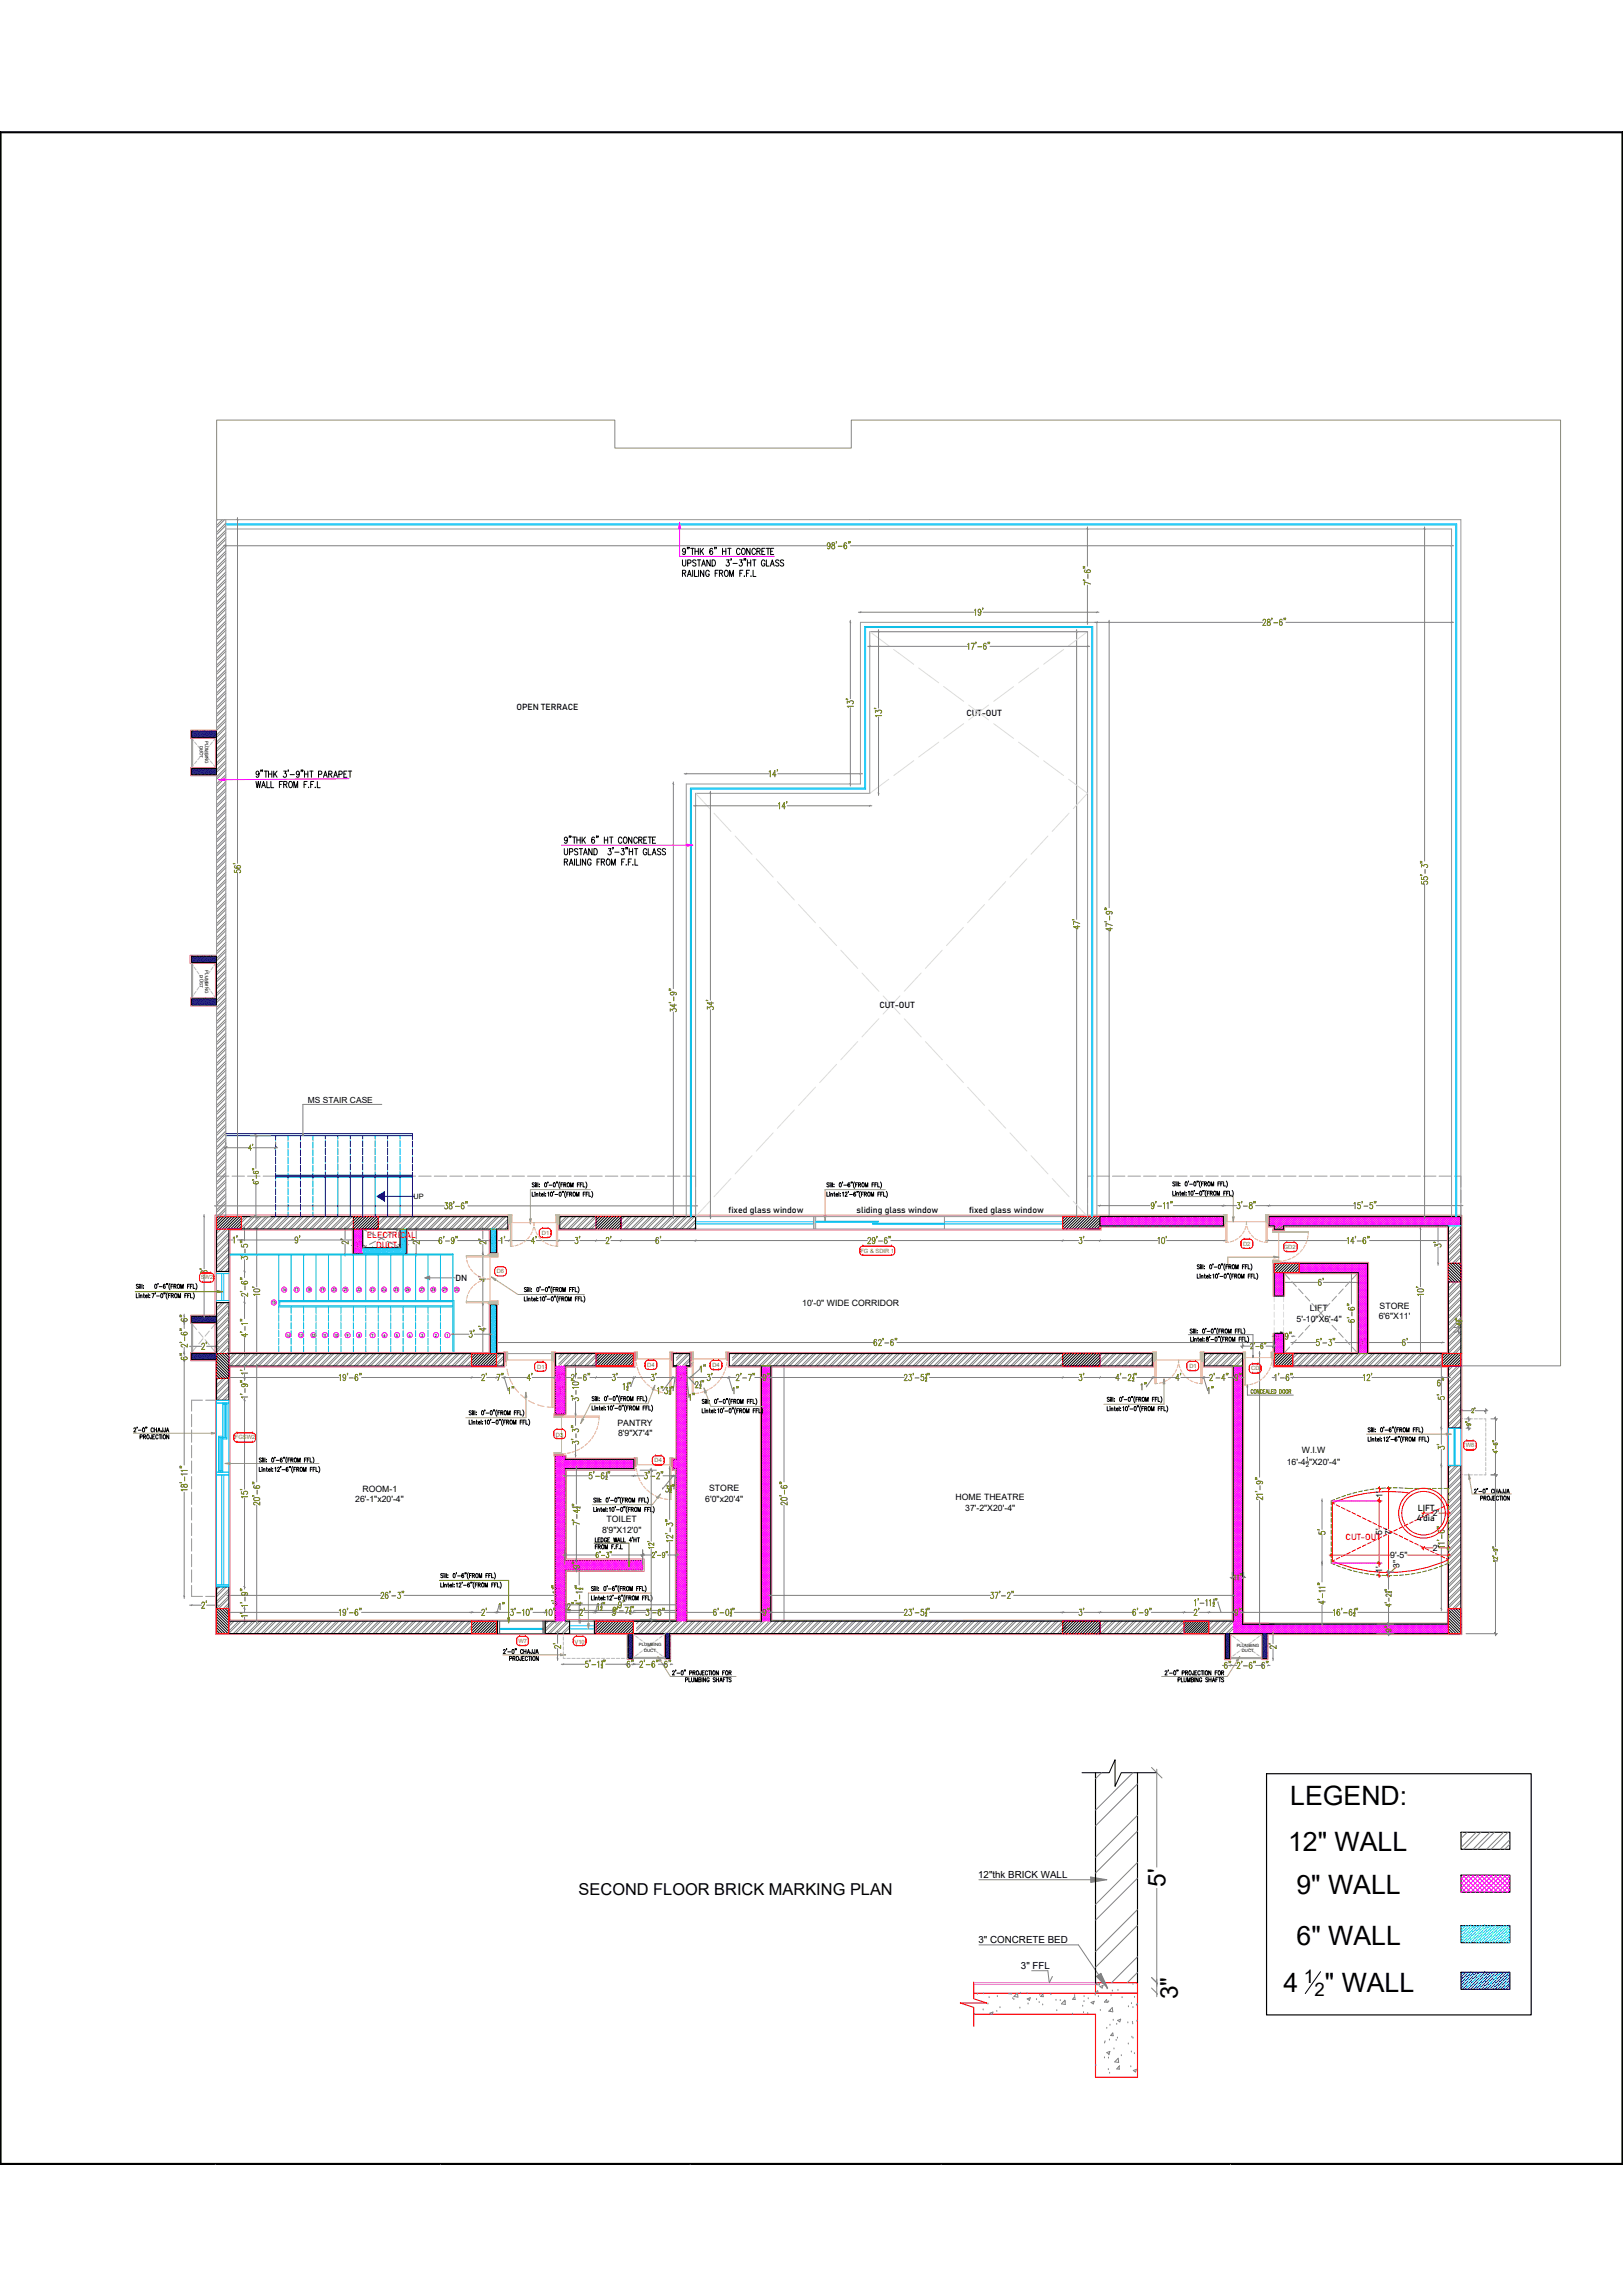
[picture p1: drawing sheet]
<svg xmlns="http://www.w3.org/2000/svg" width="420mm" height="594mm" viewBox="0 0 420 594" stroke-linecap="round" stroke-linejoin="round" font-family="sans-serif">
<defs><g id="words">
<g font-size="6.9">
<text x="333.9" y="467.1">LEGEND:</text>
<text x="333.3" y="478.9">12&quot; WALL</text>
<text x="335.5" y="490">9&quot; WALL</text>
<text x="335.5" y="503.3">6&quot; WALL</text>
<text x="332.2" y="515.4">4</text>
<text x="342.8" y="515.4">&quot; WALL</text>
</g>
<g font-size="6.3">
<text x="301.6" y="488.1" transform="rotate(-90 301.6 488.1)">5'</text>
<text x="304.8" y="517.2" transform="rotate(-90 304.8 517.2)">3&quot;</text>
</g>
<g font-size="4.8">
<text x="337.4" y="512.9">1</text>
<text x="340.2" y="516.4">2</text>
</g>
<text font-size="4.2" x="149.7" y="490.4">SECOND FLOOR BRICK MARKING PLAN</text>
<g font-size="2.5">
<text x="253.1" y="485.7">12&quot;thk BRICK WALL</text>
<text x="253.2" y="502.7">3&quot; CONCRETE BED</text>
<text x="264.2" y="509.5">3&quot; FFL</text>
</g>
<g font-size="2.3">
<text x="133.6" y="183.8">OPEN TERRACE</text>
<text x="250.1" y="185.1">CUT-OUT</text>
<text x="227.6" y="260.8">CUT-OUT</text>
<text x="188.6" y="313.9">fixed glass window</text>
<text x="221.7" y="313.9">sliding glass window</text>
<text x="250.8" y="313.8">fixed glass window</text>
<text x="117.8" y="331.4">DN</text>
<text x="366.6" y="393.6">4'dia</text>
<text x="366.9" y="390.9">LIFT</text>
</g>
<g font-size="2.3" fill="#f00">
<text x="94.9" y="320.2">ELECTRICAL</text>
<text x="97.3" y="322.9">DUCT</text>
<text x="348.2" y="398.5">CUT-OUT</text>
</g>
<g font-size="2.2">
<text x="176.6" y="143.5">9&quot;THK 6&quot; HT CONCRETE</text>
<text x="176.6" y="146.5">UPSTAND 3'-3&quot;HT GLASS</text>
<text x="176.6" y="149.1">RAILING FROM F.F.L</text>
<text x="66.2" y="201.1">9&quot;THK 3'-9&quot;HT PARAPET</text>
<text x="66.2" y="203.8">WALL FROM F.F.L</text>
<text x="146" y="218.2">9&quot;THK 6&quot; HT CONCRETE</text>
<text x="146" y="221.2">UPSTAND 3'-3&quot;HT GLASS</text>
<text x="146" y="223.8">RAILING FROM F.F.L</text>
<text x="79.7" y="285.4">MS STAIR CASE</text>
<text x="207.6" y="337.8">10'-0&quot; WIDE CORRIDOR</text>
<text x="335.5" y="342">5'-10&quot;X6'-4&quot;</text>
<text x="339" y="339.3">LIFT</text>
<text x="356.8" y="341.3">6'6&quot;X11'</text>
<text x="357" y="338.6">STORE</text>
<text x="159.8" y="368.9">PANTRY</text>
<text x="160" y="371.6">8'9&quot;X7'4&quot;</text>
<text x="336.9" y="375.9">W.I.W</text>
<text x="333" y="379.1">16'-4 &quot;X20'-4&quot;</text>
<text x="91.9" y="388.7">26'-1&quot;x20'-4&quot;</text>
<text x="93.8" y="386">ROOM-1</text>
<text x="182.5" y="388.5">6'0&quot;x20'4&quot;</text>
<text x="183.5" y="385.8">STORE</text>
<text x="247.3" y="388.1">HOME THEATRE</text>
<text x="357.8" y="387.6" transform="rotate(-90 357.8 387.6)">1'</text>
<text x="157" y="393.8">TOILET</text>
<text x="249.8" y="390.8">37'-2&quot;X20'-4&quot;</text>
<text x="370.8" y="392.3">2'</text>
<text x="155.8" y="396.5">8'9&quot;X12'0&quot;</text>
<text x="357.7" y="397.2" transform="rotate(-90 357.7 397.2)">5'</text>
<text x="360.1" y="397.2" transform="rotate(-90 360.1 397.2)">7'</text>
<text x="370.8" y="401.3">2'</text>
<text x="357.7" y="406.9" transform="rotate(-90 357.7 406.9)">1'</text>
<text x="359.8" y="403.1">9'-5&quot;</text>
<text x="362.1" y="405.5" transform="rotate(-90 362.1 405.5)">3&quot;</text>
</g>
<g font-size="2.2" fill="#656600">
<text x="214.1" y="142">98'-6&quot;</text>
<text x="282.2" y="151.3" transform="rotate(-90 282.2 151.3)">7'-6&quot;</text>
<text x="252.2" y="159.2">19'</text>
<text x="326.8" y="161.8">28'-6&quot;</text>
<text x="250.4" y="168">17'-6&quot;</text>
<text x="220.9" y="183" transform="rotate(-90 220.9 183)">13'</text>
<text x="228.1" y="185.4" transform="rotate(-90 228.1 185.4)">13'</text>
<text x="199" y="201">14'</text>
<text x="201.5" y="209.3">14'</text>
<text x="62.3" y="225.8" transform="rotate(-90 62.3 225.8)">56'</text>
<text x="369.5" y="228.7" transform="rotate(-90 369.5 228.7)">55'-3&quot;</text>
<text x="279.4" y="240.3" transform="rotate(-90 279.4 240.3)">47'</text>
<text x="287.8" y="240.8" transform="rotate(-90 287.8 240.8)">47'-9&quot;</text>
<text x="175" y="261.8" transform="rotate(-90 175 261.8)">34'-9&quot;</text>
<text x="184.6" y="261.2" transform="rotate(-90 184.6 261.2)">34'</text>
<text x="115" y="312.8">38'-6&quot;</text>
<text x="297.9" y="312.7">9'-11&quot;</text>
<text x="320.1" y="312.7">3'-8&quot;</text>
<text x="350.4" y="312.7">15'-5&quot;</text>
<text x="60.3" y="321.6">1'</text>
<text x="76.3" y="321.6">9'</text>
<text x="90.1" y="321.8" transform="rotate(-90 90.1 321.8)">2'</text>
<text x="108.5" y="321.9" transform="rotate(-90 108.5 321.9)">2'</text>
<text x="113.6" y="321.8">6'-9&quot;</text>
<text x="125.8" y="321.9" transform="rotate(-90 125.8 321.9)">2'</text>
<text x="129.6" y="321.8">1'</text>
<text x="148.8" y="321.8">3'</text>
<text x="156.8" y="321.8">2'</text>
<text x="169.7" y="321.8">6'</text>
<text x="279.2" y="321.8">3'</text>
<text x="299.7" y="321.8">10'</text>
<text x="348.6" y="321.8">14'-6&quot;</text>
<text x="373" y="322.6" transform="rotate(-90 373 322.6)">3'</text>
<text x="64.1" y="325.8" transform="rotate(-90 64.1 325.8)">3'-5&quot;</text>
<text x="64.1" y="335.4" transform="rotate(-90 64.1 335.4)">2'-6&quot;</text>
<text x="67.2" y="335.2" transform="rotate(-90 67.2 335.2)">10'</text>
<text x="341.2" y="332.6">6'</text>
<text x="368.4" y="335.2" transform="rotate(-90 368.4 335.2)">10'</text>
<text x="64.1" y="345.8" transform="rotate(-90 64.1 345.8)">4'-1&quot;</text>
<text x="121.4" y="346">3'</text>
<text x="125.8" y="344.4" transform="rotate(-90 125.8 344.4)">4'</text>
<text x="350.5" y="342.1" transform="rotate(-90 350.5 342.1)">6'-6&quot;</text>
<text x="48.4" y="351.8" transform="rotate(-90 48.4 351.8)">6&quot; 2'-6&quot; 6&quot;</text>
<text x="52.2" y="349.1">2'</text>
<text x="226.1" y="348.1">62'-6&quot;</text>
<text x="340.7" y="348.1">5'-3&quot;</text>
<text x="362.9" y="348.1">6'</text>
<text x="64.1" y="355.5" transform="rotate(-90 64.1 355.5)">1'</text>
<text x="87.8" y="357.2">19'-6&quot;</text>
<text x="124.6" y="357.2">2'</text>
<text x="136.4" y="357.2">4'</text>
<text x="147.8" y="357.2">2'-6&quot;</text>
<text x="158.4" y="357.2">3'</text>
<text x="161.3" y="359.5">1 &quot;</text>
<text x="168.5" y="357.2">3'</text>
<text x="179.9" y="359.1">2 &quot;</text>
<text x="181.2" y="355">1&quot;</text>
<text x="183" y="357.2">3'</text>
<text x="190.5" y="357.2">2'-7&quot;</text>
<text x="234" y="357.2">23'-5 &quot;</text>
<text x="279.2" y="357.2">3'</text>
<text x="288.8" y="357.2">4'-2 &quot;</text>
<text x="295.2" y="359.6">1&quot;</text>
<text x="304.3" y="357.2">4'</text>
<text x="313" y="357.2">2'-4&quot;</text>
<text x="319.5" y="357.2">9&quot;</text>
<text x="352.8" y="357.2">12'</text>
<text x="372" y="358.6">6&quot;</text>
<text x="64.1" y="361.7" transform="rotate(-90 64.1 361.7)">1'-9&quot;</text>
<text x="131.6" y="360.6">1&quot;</text>
<text x="144.7" y="360.6">1&quot;</text>
<text x="149.7" y="362.4" transform="rotate(-90 149.7 362.4)">3'-10&quot;</text>
<text x="170.2" y="360.6">1&quot;3 &quot;</text>
<text x="178.3" y="362.3">1&quot;</text>
<text x="189.7" y="360.6">1&quot;</text>
<text x="312.6" y="360.6">1&quot;</text>
<text x="373.8" y="362.1" transform="rotate(-90 373.8 362.1)">5'</text>
<text x="149.7" y="373.6" transform="rotate(-90 149.7 373.6)">3'-3&quot;</text>
<text x="373.8" y="375" transform="rotate(-90 373.8 375)">3'</text>
<text x="152.4" y="382.6">5'-6 &quot;</text>
<text x="166.8" y="382.6">3'-2&quot;</text>
<text x="48.4" y="385.7" transform="rotate(-90 48.4 385.7)">18'-11&quot;</text>
<text x="64.1" y="387.5" transform="rotate(-90 64.1 387.5)">15'</text>
<text x="67.2" y="389.4" transform="rotate(-90 67.2 389.4)">20'-6&quot;</text>
<text x="172.2" y="386">3</text>
<text x="173.9" y="386">&quot;</text>
<text x="203.7" y="389.4" transform="rotate(-90 203.7 389.4)">20'-6&quot;</text>
<text x="326.7" y="388" transform="rotate(-90 326.7 388)">21'-9&quot;</text>
<text x="149.9" y="394.5" transform="rotate(-90 149.9 394.5)">7'-4 &quot;</text>
<text x="174.1" y="398.9" transform="rotate(-90 174.1 398.9)">12'-3&quot;</text>
<text x="342.9" y="397" transform="rotate(-90 342.9 397)">5'</text>
<text x="373.8" y="400.4" transform="rotate(-90 373.8 400.4)">11'-6&quot;</text>
<text x="98.5" y="413.6">26'-3&quot;</text>
<text x="256.3" y="413.6">37'-2&quot;</text>
<text x="52.2" y="416.1">2'</text>
<text x="64.1" y="418.3" transform="rotate(-90 64.1 418.3)">1'</text>
<text x="64.1" y="415.6" transform="rotate(-90 64.1 415.6)">1'-9&quot;</text>
<text x="87.8" y="417.9">19'-6&quot;</text>
<text x="124.6" y="417.9">2'</text>
<text x="129.1" y="416.5">1&quot;</text>
<text x="132.1" y="417.9">3'-10&quot;</text>
<text x="141.2" y="417.9">10&quot;</text>
<text x="144.7" y="415.3" transform="rotate(-90 144.7 415.3)">4'-1 &quot;</text>
<text x="146.8" y="416.5">2&quot;</text>
<text x="150" y="417.9">2'</text>
<text x="150.7" y="415.3" transform="rotate(-90 150.7 415.3)">4'-1 &quot;</text>
<text x="154.5" y="416.5">1 &quot;</text>
<text x="158.4" y="417.9">3'</text>
<text x="160.1" y="416">9'</text>
<text x="167.2" y="417.9">3'-6&quot;</text>
<text x="184.6" y="417.9">6'-0 &quot;</text>
<text x="197.4" y="417.9">9&quot;</text>
<text x="234" y="417.9">23'-5 &quot;</text>
<text x="279.2" y="417.9">3'</text>
<text x="293.2" y="417.9">6'-9&quot;</text>
<text x="309" y="417.9">2'</text>
<text x="309.1" y="415.4">1'-11 &quot;</text>
<text x="342.9" y="415" transform="rotate(-90 342.9 415)">4'-11&quot;</text>
<text x="345.1" y="417.9">16'-6 &quot;</text>
<text x="145.1" y="426.5" transform="rotate(-90 145.1 426.5)">2'</text>
<text x="151.5" y="431.4">5'-1 &quot;</text>
<text x="316.9" y="431.7">6&quot; 2'-6&quot; 6&quot;</text>
<text x="330.2" y="426.5" transform="rotate(-90 330.2 426.5)">2'</text>
</g>
<g font-size="2.2" fill="#0ff">
<text x="91.8" y="323">9&quot;</text>
<text x="103.5" y="322.8">6&quot;</text>
<text x="126.9" y="321.8">6&quot;</text>
</g>
<g font-size="2.2" fill="#f00">
<text x="137.5" y="321.8">4'</text>
<text x="224.5" y="321.8">29'-6&quot;</text>
<text x="53.6" y="329.5" transform="rotate(-90 53.6 329.5)">8'</text>
</g>
<text font-size="2.2" fill="#ddc16e" x="125.8" y="331.5" transform="rotate(-90 125.8 331.5)">4'</text>
<g font-size="2.2" fill="#dd6e8a">
<text x="330.1" y="346.5">9&quot;</text>
<text x="332.6" y="346.5">9&quot;</text>
</g>
<g font-size="2.2" fill="#f0f">
<text x="351.9" y="348.1">9&quot;</text>
<text x="144.2" y="357.2">9&quot;</text>
<text x="175.6" y="357.2">9&quot;</text>
</g>
<g font-size="2.2" fill="#808080">
<text x="128.6" y="357.2">7&quot;</text>
<text x="197.4" y="357.2">9&quot;</text>
<text x="329.9" y="357.2">1'-6&quot;</text>
<text x="149.9" y="405.7" transform="rotate(-90 149.9 405.7)">9&quot;</text>
<text x="158.6" y="417.4">8'-7 &quot;</text>
<text x="319.5" y="417.9">9&quot;</text>
<text x="162.3" y="431.4">6&quot; 2'-6&quot; 6&quot;</text>
</g>
<g font-size="1.9" fill="#656600">
<text x="64.3" y="297.6">4'</text>
<text x="66.9" y="306.3" transform="rotate(-90 66.9 306.3)">6'-6&quot;</text>
<text x="378.2" y="342.9" transform="rotate(-90 378.2 342.9)">4 &quot;</text>
<text x="323.6" y="348.9">2'-6&quot;</text>
<text x="169.2" y="400.6" transform="rotate(-90 169.2 400.6)">12'</text>
<text x="154.3" y="402.9">6'-3&quot;</text>
<text x="168.7" y="402.9">2'-9&quot;</text>
<text x="319.4" y="408.8">11&quot;</text>
<text x="360" y="415.6" transform="rotate(-90 360 415.6)">4'-2 &quot;</text>
<text x="360" y="422.1" transform="rotate(-90 360 422.1)">9&quot;</text>
</g>
<text font-size="1.9" x="107" y="310.2">UP</text>
<g font-size="1.6">
<text x="337.9" y="378">1</text>
<text x="337.9" y="379.6">2</text>
</g>
<g font-size="1.5">
<text x="137.7" y="307.1">Sill: 0'-0&quot;(FROM FFL)</text>
<text x="137.7" y="309.5">Lintel:10'-0&quot;(FROM FFL)</text>
<text x="214" y="309.5">Lintel:12'-6&quot;(FROM FFL)</text>
<text x="214" y="307.1">Sill: 0'-6&quot;(FROM FFL)</text>
<text x="303.5" y="306.8">Sill: 0'-0&quot;(FROM FFL)</text>
<text x="303.5" y="309.3">Lintel:10'-0&quot;(FROM FFL)</text>
<text x="309.8" y="328.3">Sill: 0'-0&quot;(FROM FFL)</text>
<text x="35.3" y="335.7">Lintel:7'-0&quot;(FROM FFL)</text>
<text x="35.3" y="333.3">Sill:</text>
<text x="39.2" y="333.3">0'-6&quot;(FROM FFL)</text>
<text x="135.7" y="334.2">Sill: 0'-0&quot;(FROM FFL)</text>
<text x="309.8" y="330.7">Lintel:10'-0&quot;(FROM FFL)</text>
<text x="135.7" y="336.6">Lintel:10'-0&quot;(FROM FFL)</text>
<text x="308" y="344.9">Sill: 0'-0&quot;(FROM FFL)</text>
<text x="308.1" y="347">Lintel:8'-0&quot;(FROM FFL)</text>
<text x="153.2" y="364.8">Lintel:10'-0&quot;(FROM FFL)</text>
<text x="153.2" y="362.4">Sill: 0'-0&quot;(FROM FFL)</text>
<text x="181.7" y="365.5">Lintel:10'-0&quot;(FROM FFL)</text>
<text x="181.7" y="363.1">Sill: 0'-0&quot;(FROM FFL)</text>
<text x="286.5" y="365">Lintel:10'-0&quot;(FROM FFL)</text>
<text x="286.5" y="362.6">Sill: 0'-0&quot;(FROM FFL)</text>
<text x="34.6" y="370.5">2'-0&quot; CHAJJA</text>
<text x="121.4" y="368.4">Lintel:10'-0&quot;(FROM FFL)</text>
<text x="121.4" y="366.1">Sill: 0'-0&quot;(FROM FFL)</text>
<text x="354.1" y="370.4">Sill: 0'-6&quot;(FROM FFL)</text>
<text x="36.3" y="372.3">PROJECTION</text>
<text x="354.1" y="372.9">Lintel:12'-6&quot;(FROM FFL)</text>
<text x="67.1" y="380.7">Lintel:12'-6&quot;(FROM FFL)</text>
<text x="67.1" y="378.3">Sill: 0'-6&quot;(FROM FFL)</text>
<text x="153.7" y="388.6">Sill: 0'-0&quot;(FROM FFL)</text>
<text x="381.5" y="386.3">2'-0&quot; CHAJJA</text>
<text x="383.1" y="388.1">PROJECTION</text>
<text x="153.7" y="391.1">Lintel:10'-0&quot;(FROM FFL)</text>
<text x="154.1" y="398.9">LEDGE WALL 4'HT</text>
<text x="154.1" y="400.7">FROM F.F.L</text>
<text x="114" y="410.6">Lintel:12'-6&quot;(FROM FFL)</text>
<text x="114" y="408.2">Sill: 0'-6&quot;(FROM FFL)</text>
<text x="153" y="414">Lintel:12'-6&quot;(FROM FFL)</text>
<text x="153" y="411.5">Sill: 0'-6&quot;(FROM FFL)</text>
<text x="130.2" y="427.8">2'-0&quot; CHAJJA</text>
<text x="131.9" y="429.6">PROJECTION</text>
<text x="174" y="433.3">2'-0&quot; PROJECTION FOR</text>
<text x="177.4" y="435.1">PLUMBING SHAFTS</text>
<text x="301.5" y="433.3">2'-0&quot; PROJECTION FOR</text>
<text x="304.8" y="435.1">PLUMBING SHAFTS</text>
</g>
<g font-size="1.5" fill="#8e8e00">
<text x="140.2" y="319.5">D1</text>
<text x="321.7" y="322.3">D2</text>
<text x="332.2" y="323.1">GD2</text>
<text x="128.6" y="329.4">D6</text>
<text x="222.6" y="324">FG &amp; SDIR 1</text>
<text x="52" y="331">SW2</text>
<text x="167.5" y="353.6">D4</text>
<text x="184.3" y="353.7">D4</text>
<text x="307.8" y="353.9">D1</text>
<text x="139" y="354.1">D1</text>
<text x="323.8" y="354.5">CD</text>
<text x="143.9" y="371.6">D3</text>
<text x="60.8" y="372.4">FGSW2</text>
<text x="379.3" y="374.4">W8</text>
<text x="169.4" y="378.3">D4</text>
<text x="134.1" y="425">W7</text>
<text x="148.7" y="425.2">V10</text>
</g>
<g font-size="1.5" fill="#656600">
<text x="380.8" y="365.5">2'</text>
<text x="387.5" y="375.9" transform="rotate(-90 387.5 375.9)">4'-6&quot;</text>
<text x="387.5" y="404" transform="rotate(-90 387.5 404)">12'-9&quot;</text>
</g>
<text font-size="1.5" fill="#bababa" x="380.6" y="368.8" transform="rotate(-90 380.6 368.8)">9&quot;</text>
<text font-size="1.4" fill="#709500" x="323.7" y="360.5">CONCEALED DOOR</text>
<g font-size="1.1">
<text x="53.1" y="191.7" transform="rotate(90 53.1 191.7)">PLUMBING</text>
<text x="51.7" y="193" transform="rotate(90 51.7 193)">DUCT</text>
<text x="53.1" y="251" transform="rotate(90 53.1 251)">PLUMBING</text>
<text x="51.7" y="252.4" transform="rotate(90 51.7 252.4)">DUCT</text>
<text x="73.1" y="334.1">16</text>
<text x="76.3" y="334.1">17</text>
<text x="79.5" y="334.1">18</text>
<text x="83" y="334.1">19</text>
<text x="85.9" y="334.1">20</text>
<text x="88.9" y="334.1">21</text>
<text x="92.4" y="334.1">22</text>
<text x="95.9" y="334.1">23</text>
<text x="98.8" y="334.1">24</text>
<text x="102" y="334.1">25</text>
<text x="105" y="334.1">26</text>
<text x="108.7" y="334.1">27</text>
<text x="111.6" y="334.1">28</text>
<text x="114.6" y="334.1">29</text>
<text x="117.7" y="334.1">30</text>
<text x="70.4" y="337.4">15</text>
<text x="74.2" y="345.8">14</text>
<text x="77.5" y="345.8">13</text>
<text x="80.7" y="345.8">12</text>
<text x="83.7" y="345.8">11</text>
<text x="86.6" y="345.8">10</text>
<text x="89.7" y="345.8">9</text>
<text x="92.6" y="345.8">8</text>
<text x="96.1" y="345.8">7</text>
<text x="99.2" y="345.8">6</text>
<text x="102.4" y="345.8">5</text>
<text x="105.8" y="345.8">4</text>
<text x="109" y="345.8">3</text>
<text x="112.6" y="345.8">2</text>
<text x="115.6" y="345.8">1</text>
<text x="165.3" y="426">PLUMBING</text>
<text x="166.7" y="427.3">DUCT</text>
<text x="320" y="426">PLUMBING</text>
<text x="321.3" y="427.4">DUCT</text>
</g>
<g font-size="1.1" fill="#656600">
<text x="162.2" y="359.7">2</text>
<text x="162.3" y="358.6">1</text>
<text x="173.3" y="359.7">1</text>
<text x="181" y="359.2">2</text>
<text x="181.2" y="358.1">1</text>
<text x="239.5" y="357.3">2</text>
<text x="239.6" y="356.3">1</text>
<text x="293.1" y="357.3">2</text>
<text x="293.2" y="356.3">1</text>
<text x="173.2" y="360.7">2</text>
<text x="156.8" y="382.7">2</text>
<text x="156.9" y="381.7">1</text>
<text x="173.4" y="386.2">2</text>
<text x="173.5" y="385.1">1</text>
<text x="149" y="390.1" transform="rotate(-90 149 390.1)">1</text>
<text x="150.1" y="390.2" transform="rotate(-90 150.1 390.2)">2</text>
<text x="143.7" y="411.1" transform="rotate(-90 143.7 411.1)">1</text>
<text x="144.8" y="411.2" transform="rotate(-90 144.8 411.2)">2</text>
<text x="149.7" y="411.1" transform="rotate(-90 149.7 411.1)">1</text>
<text x="150.8" y="411.2" transform="rotate(-90 150.8 411.2)">2</text>
<text x="155.4" y="416.6">2</text>
<text x="155.6" y="415.5">1</text>
<text x="162.9" y="417.6">2</text>
<text x="163.1" y="416.5">1</text>
<text x="189" y="418.1">2</text>
<text x="189.1" y="417">1</text>
<text x="239.5" y="418.1">2</text>
<text x="239.6" y="417">1</text>
<text x="313.9" y="415.6">2</text>
<text x="314" y="414.5">1</text>
<text x="350.3" y="418.1">2</text>
<text x="350.4" y="417">1</text>
<text x="155.5" y="431.5">2</text>
<text x="155.7" y="430.4">1</text>
</g>
<g font-size=".9" fill="#656600">
<text x="377.4" y="341.8" transform="rotate(-90 377.4 341.8)">1</text>
<text x="378.3" y="341.9" transform="rotate(-90 378.3 341.9)">2</text>
<text x="359.2" y="411.9" transform="rotate(-90 359.2 411.9)">1</text>
<text x="360.1" y="412.1" transform="rotate(-90 360.1 412.1)">2</text>
</g>
</g></defs>
<!-- layer: A-HATCH -->
<g fill="none" stroke="#00f" stroke-width=".26">
<path d="M49.6 350.6h.1M49.6 341.9h.1M49.7 350.2l-.1 .1M49.7 341.8h.1M49.8 341.4l-.2 .2M49.8 351.5l-.2 .2M49.9 341.3h.1M49.9 351.4h.1M49.9 340.9l-.3 .3M49.9 351l-.3 .4M49.9 340.5l-.3 .4M50 340.8h.1"/>
<path d="M50 350.9h.1M50 350.5l-.4 .5M50 350.2l-.3 .3M50.1 350.5h.1M50.1 341.8l-.3 .3M50.2 341.7h.1M50.3 341.3l-.5 .4M50.3 351.4l-.4 .4M50.3 340.5l-.2 .2M50.4 341.2h.1M50.4 351.3h.1M50.4 340.8l-.5 .4"/>
<path d="M50.4 350.9l-.5 .5M50.4 350.2l-.2 .2M50.5 340.7h.1M50.5 350.8h.1M50.5 350.4l-.4 .5M50.6 342h.1M50.6 350.3h.1M50.6 341.6l-.4 .5M50.6 351.8h.1M50.7 340.5l-.1 .1M50.7 341.6h.1M50.7 351.7h.1"/>
<path d="M50.8 341.1l-.5 .5M50.8 351.3l-.5 .4M50.8 350.2h-.1M50.8 341.1h.1M50.8 351.2h.1M50.9 340.6l-.5 .5M50.9 350.8l-.5 .4M51 340.6h.1M51 350.7h.1M51 342l-.1 .1M51 350.3l-.4 .4M51.1 341.9h.1"/>
<path d="M51.1 350.2h.1M51.1 341.5l-.4 .5M51.1 351.6l-.1 .2M51.2 341.4h.1M51.2 351.5h.1M51.3 341l-.5 .5M51.3 351.1l-.5 .5M51.3 340.9h.1M51.3 351h.1M51.4 340.5l-.5 .5M51.4 350.6l-.5 .5M51.5 350.5h.1"/>
<path d="M51.5 341.9l-.3 .2M51.5 350.2l-.4 .4M51.6 341.8h.1M51.6 341.4l-.4 .4M51.6 351.5l-.3 .3M51.7 341.3h.1M51.7 351.4h.1M51.8 340.9l-.5 .4M51.8 351l-.5 .4M51.8 340.5l-.4 .3M51.8 340.8h.1M51.8 350.9h.1"/>
<path d="M51.9 350.2l-.3 .3M51.9 350.5l-.5 .4M52 350.4h.1M52 341.7l-.4 .4M52.1 341.6h.1M52.1 351.8h.1M52.1 341.2l-.4 .5M52.1 351.4l-.4 .4M52.1 340.5l-.2 .2M52.2 341.1h.1M52.2 351.3h.1M52.2 350.2l-.1 .1"/>
<path d="M52.2 340.7l-.4 .5M52.2 350.9l-.4 .4M52.3 340.6h.1M52.3 350.8h.1M52.3 342.1h.1M52.4 350.4l-.5 .4M52.4 342h.1M52.5 350.3h.1M52.5 341.6l-.5 .4M52.5 351.7l-.1 .1M52.5 340.5l-.1 .1M52.6 341.5h.1"/>
<path d="M52.6 351.6h.1M52.6 350.2h.1M52.6 341.1l-.4 .5M52.6 351.2l-.4 .5M52.7 341h.1M52.7 351.1h.1M52.7 340.6l-.4 .5M52.7 350.7l-.4 .5M52.8 340.5h.1M52.8 350.6h.1M52.8 342l-.1 .1M52.9 350.2l-.5 .5"/>
<path d="M52.9 341.9h.1M53 341.5l-.5 .4M53 351.6l-.2 .2M53.1 341.4h.1M53.1 351.5h.1M53.1 341l-.4 .4M53.1 351.1l-.4 .4M53.2 340.9h.1M53.2 351h.1M53.2 340.5l-.4 .4M53.2 350.6l-.4 .4M53.3 350.2l-.4 .3"/>
<path d="M53.3 350.5h.1M53.3 341.8l-.3 .3M53.4 341.7h.1M53.5 341.3l-.5 .5M53.5 351.4l-.4 .4M53.6 341.2h.1M53.6 351.4h.1M53.6 340.5l-.3 .3M53.6 340.8l-.4 .5M53.6 350.9l-.4 .5M53.7 350.2l-.3 .2M53.7 340.7h.1"/>
<path d="M53.7 350.9h.1M53.7 350.5l-.4 .4M53.8 342.1h.1M53.8 350.4h.1M53.8 341.7l-.4 .4M53.9 341.6h.1M53.9 351.7h.1M53.9 340.5l-.1 .1M54 341.2l-.5 .4M54 351.3l-.5 .5M54 350.2l-.1 .1M54.1 341.1h.1"/>
<path d="M54.1 351.2h.1M54.1 340.7l-.5 .4M54.1 350.8l-.5 .5M54.2 340.6h.1M54.2 350.7h.1M54.2 342l-.1 .1M54.2 350.3l-.4 .5M54.3 342h.1M54.3 340.5h.1M54.3 350.2h.1M54.3 341.6l-.4 .4M54.3 351.7l-.1 .1"/>
<path d="M54.4 341.5h.1M54.4 351.6h.1M54.5 341.1l-.5 .4M54.5 351.2l-.5 .4M54.6 341h.1M54.6 351.1h.1M54.6 340.6l-.5 .4M54.6 350.7l-.5 .4M54.7 350.6h.1M54.7 341.9l-.2 .2M54.7 350.2l-.4 .4M54.8 341.8h.1"/>
<path d="M54.8 341.4l-.4 .5M54.8 351.5l-.2 .3M54.9 341.3h.1M54.9 351.4h.1M55 340.9l-.5 .5M55 351l-.5 .5M55 340.5l-.4 .4M55 340.8h.1M55 350.9h.1M55.1 350.5l-.5 .5M55.1 350.2l-.3 .3M55.2 350.5h.1"/>
<path d="M55.2 341.8l-.4 .3M55.3 341.7h.1M55.3 341.3l-.4 .4M55.3 351.4l-.4 .4M55.4 340.5l-.3 .2M55.4 341.2h.1M55.4 351.3h.1M55.5 340.8l-.5 .4M55.5 350.9l-.5 .5M55.5 350.2l-.2 .2M55.5 340.7h.1M55.5 350.8h.1"/>
<path d="M55.6 350.4l-.5 .5M55.6 342h.1M55.7 350.3h.1M55.7 341.6l-.5 .5M55.7 351.8h.1M55.7 340.5l-.1 .1M55.8 341.6h.1M55.8 351.7h.1M55.8 341.1l-.4 .5M55.8 351.3l-.4 .4M55.8 350.2h.1M55.9 341.1h.1"/>
<path d="M55.9 351.2h.1M56 340.6l-.5 .5M56 350.8l-.5 .4M56 340.9v.1M56 341.3l-.1 .2M56 341.7l-.3 .3M56 342l-.1 .1M56 350.3l-.4 .4M56 351.1h.1M56 351.4l-.1 .2"/>
</g>
<!-- layer: A-SILL -->
<g fill="none" stroke="#989898" stroke-width=".26">
<path d="M49.6 365.9v3.2M49.6 369.9v3.2M49.6 373.9v3.3M49.6 378v3.2M52.4 362.2h-2.8v2.9M53.2 362.2h2.8v3.3M56 362.3h.1M56 366.3v3.2M56 370.3v3.2M56 374.3v3.3M56 378.4v5.3M49.6 382v3.2"/>
<path d="M49.6 386v3.2M49.6 390v3.3M49.6 394.1v3.2M49.6 398.1v3.2M56 384.5v3.3M56 388.6v3.2M56 392.6v3.2M56 396.6v3.2M49.6 402.1v3.2M49.6 406.1v3.3M49.6 410.2v2.8h2.8M56 400.6v3.3"/>
<path d="M56 404.7v3.2M56 408.7v4.3h-2.8"/>
</g>
<!-- layer: A-WALL -->
<path d="M49.6 340.5h6.4v1.6h-6.4zM49.6 350.2h6.4v1.6h-6.4z" fill="none" stroke="#000" stroke-width=".3"/>
<!-- layer: A-lintel lines -->
<path d="M49.6 342.4l1.3 1.6M50.9 348.3l-1.3 1.6M51.4 344.6l1.1 1.3M52.5 346.3l-1.1 1.4M53.1 346.6l1.1 1.3M54.2 344.4l-1.1 1.3M54.7 348.6l1.3 1.6M56 342.1l-1.3 1.6" fill="none" stroke="#bababa" stroke-width=".26"/>
<!-- layer: A-WINDOW -->
<path d="M57.4 329.5v7" fill="none" stroke="#00bfff" stroke-width=".26"/>
<!-- layer: brick marking dimensions -->
<path d="M52.7 314.6l.2 .3M52.8 314.2v14M55.5 312h59.5M56.2 311.8l-.3 .3M121 312h59.5M180.1 311.8l-.2 .3M327.9 311.9h22.4M328.5 311.8l-.2 .2M356.1 311.9h22.5M378.2 311.8l-.3 .2M52.8 329.5v11.5M52.7 340.4l.2 .2" fill="none" stroke="#808080" stroke-width=".26"/>
<!-- layer: A-NOTATIONS -->
<path d="M145.1 427.9l1.3 .2-1.3 .3z" fill="none" stroke="#b8b85c" stroke-width=".26"/>
<path d="M145.1 427.9l1.3 .2-1.3 .3z" fill="#b8b85c"/>
<path d="M54.7 370.6l1.3 .2-1.3 .2zM130.1 428.1h15" fill="none" stroke="#b8b85c" stroke-width=".26"/>
<path d="M54.7 370.6l1.3 .2-1.3 .2z" fill="#b8b85c"/>
<path d="M34.5 370.8h20.2M380.1 381.3l.4 1.3-.4 .1z" fill="none" stroke="#b8b85c" stroke-width=".26"/>
<!-- layer: brick marking dimensions -->
<g fill="none" stroke="#808080" stroke-width=".26">
<path d="M124.8 317.9l.3 .2M124.9 317.5v3M367.5 317.8l.2 .3M367.6 317.4v15.5M124.8 337.2l.3 .2M124.8 324.3l.3 .3M124.9 321.9v8.3M124.9 331.5v11.6M367.6 335.2v15.5M47.7 351.5v27.5M124.8 350.1l.3 .2M124.9 344.4v6.3"/>
<path d="M202.8 353.3l.2 .2M202.9 352.9v30.5M367.5 350l.2 .3M47.7 386v27.5M202.9 389.4v30.5M47.5 412.9l.3 .2M49 415.3h3.1M49.7 415.1l-.3 .3M53.5 415.3h3.1M56.2 415.1l-.3 .3M146.9 416.6h11.7M164 416.6h11.7"/>
<path d="M175.3 416.5l-.3 .3M202.8 419.3l.2 .2"/>
</g>
<!-- layer: A-SCHEDULE -->
<path d="M128.2 328l.6-.3h1.4a1.36 1.36 0 0 1 .6 2.2l-.6 .2h-1.4a1.36 1.36 0 0 1-.6-2.1z" fill="none" stroke="#f00" stroke-width=".26"/>
<!-- layer: A-NOTATIONS -->
<path d="M380.1 381.3l.4 1.3-.4 .1z" fill="#b8b85c"/>
<path d="M380.3 382.7l.7 3.8h10.1" fill="none" stroke="#b8b85c" stroke-width=".26"/>
<!-- layer: brick marking dimensions -->
<path d="M379.4 369.5h1.2M380.1 366.5v1.2M380.1 368.8v1.2" fill="none" stroke="#808080" stroke-width=".26"/>
<!-- layer: TEXT -->
<path d="M379.8 369.2l.5 .6z" fill="none" stroke="#808080" stroke-width=".26"/>
<path d="M379.8 369.2l.5 .6z" fill="#808080"/>
<path d="M379.8 366.8l.5 .6z" fill="none" stroke="#808080" stroke-width=".26"/>
<path d="M379.8 366.8l.5 .6z" fill="#808080"/>
<!-- layer: brick marking dimensions -->
<path d="M377.5 365h3.3M378 364.4v1.3M381.7 365h3.3M384.5 364.4v1.3" fill="none" stroke="#808080" stroke-width=".26"/>
<!-- layer: TEXT -->
<path d="M384.2 365.2l.6-.5z" fill="none" stroke="#808080" stroke-width=".26"/>
<path d="M384.2 365.2l.6-.5z" fill="#808080"/>
<path d="M377.7 365.2l.6-.5z" fill="none" stroke="#808080" stroke-width=".26"/>
<path d="M377.7 365.2l.6-.5z" fill="#808080"/>
<!-- layer: brick marking dimensions -->
<path d="M385.8 367.1h1.7M387 366.5v6.2M387 376v6.1M385.8 381.6h1.7" fill="none" stroke="#808080" stroke-width=".26"/>
<!-- layer: TEXT -->
<path d="M386.8 381.3l.4 .6z" fill="none" stroke="#808080" stroke-width=".26"/>
<path d="M386.8 381.3l.4 .6z" fill="#808080"/>
<path d="M386.8 366.8l.4 .6z" fill="none" stroke="#808080" stroke-width=".26"/>
<path d="M386.8 366.8l.4 .6z" fill="#808080"/>
<!-- layer: A-lintel lines -->
<g fill="none" stroke="#bababa" stroke-width=".26">
<path d="M378 367.1h.5M378.9 367.1h.9M381.5 367.1h.8M382.8 367.1h.8M384 367.1h.5v.6M384.5 368.1v.9M384.5 369.4v.9M384.5 370.7v.9M384.5 372v.8M384.5 373.3v.8M384.5 374.5v.9M384.5 375.8v.9"/>
<path d="M384.5 377.1v.8M384.5 378.4v.8M384.5 379.6v.9M378 381.6h.5M378.9 381.6h.9M380.2 381.6h.8M381.5 381.6h.8M382.8 381.6h.8M384.5 380.9v.7h-.5"/>
</g>
<!-- layer: A-NOTATIONS -->
<path d="M137 315.4h.5l-.2 1.3z" fill="none" stroke="#b8b85c" stroke-width=".26"/>
<path d="M137 315.4h.5l-.2 1.3z" fill="#b8b85c"/>
<path d="M152.8 307.8h-15.5v7.6M213.3 314.5h.4l-.2 1.4z" fill="none" stroke="#b8b85c" stroke-width=".26"/>
<!-- layer: brick marking dimensions -->
<g fill="none" stroke="#808080" stroke-width=".26">
<path d="M58.7 320.8h1.6M59.4 320.7l-.3 .2M61.4 320.8h1.6M274.5 320.9h4.7M275.1 320.8l-.2 .3M280.5 320.9h4.7M284.8 320.8l-.3 .3M148.8 353.3l.3 .2M148.9 352.9v3.6M148.8 365.9l.3 .2M148.8 376.3l.3 .3M148.8 365.6l.3 .3"/>
<path d="M148.9 362.6v6.2M148.9 373.7v3.3M149.7 419.3l.3 .2M149.9 405.6v4.5M149.9 415.5v4.4M150 419.3l.3 .2M150.1 419.4h3.5M150.1 418.9v1M153.6 419.4h.1"/>
</g>
<!-- layer: A-NOTATIONS -->
<path d="M213.3 314.5h.4l-.2 1.4z" fill="#b8b85c"/>
<path d="M229.1 307.8h-15.6v6.7M127.1 330.3l1.3 .6-.3 .4z" fill="none" stroke="#b8b85c" stroke-width=".26"/>
<path d="M127.1 330.3l1.3 .6-.3 .4z" fill="#b8b85c"/>
<path d="M128.2 331.1l5.8 3.8h17.3" fill="none" stroke="#b8b85c" stroke-width=".26"/>
<!-- layer: brick marking dimensions -->
<g fill="none" stroke="#808080" stroke-width=".26">
<path d="M63.1 317.8l.3 .3M63.3 317.4v3.6M66.3 317.8l.3 .3M66.4 317.4v15.5M89.2 317.8l.2 .3M89.3 317.4v3.1M107.6 317.9l.2 .2M107.7 317.5v3M372 317l.3 .3M372.1 316.6v4.7M61.9 320.8h14.4M63.1 336.9l.3 .2"/>
<path d="M63.1 328.8l.3 .3M63.3 325.9v4.6M63.3 335.4v5.7M66.4 335.2v15.5M77.6 320.8h14.4M89.2 324.3l.2 .3M89.3 321.9v3.1M90.9 322.2h.9M104.6 320.9h9M107.6 324.3l.2 .3M107.7 321.9v3.1M118.4 320.9h9"/>
<path d="M130.7 320.9h6.8M131.8 320.8l-.2 .3M138.8 320.9h9.9M144.7 320.8l-.3 .3M150.1 320.9h6.7M154.4 320.8l-.3 .3M158.1 320.9h11.6M160.8 320.8l-.3 .3M171 320.9h53.5M180.1 320.8l-.2 .3M230.5 320.9h45M275.1 320.8l-.2 .3"/>
<path d="M284.1 320.9h15.5M284.8 320.8l-.3 .3M301.9 320.9h15.5M317 320.8l-.3 .3M327.6 320.9h20.9M328.3 320.8l-.3 .3M331.6 331.8h9.6M332.3 331.6l-.3 .3M342.5 331.8h9.5M349.6 329.1l.3 .3M349.7 328.7v8.6M351.6 331.6l-.3 .3"/>
<path d="M354.4 320.9h21M372 326.7l.3 .3M372.1 322.7v4.7M375 320.8l-.3 .3M63.1 350l.3 .3M63.3 346v4.7M66.3 350l.3 .3M127.9 347.3h98.2M128.6 347.2l-.3 .3M232.1 347.3h98.2M329.2 345.7h.9M329.9 347.2l-.3 .3"/>
<path d="M334 347.3h6.6M334.7 347.2l-.3 .3M345.5 347.3h6.5M349.6 350.1l.3 .2M349.7 342.1v8.6M353.4 347.3h9.5M364.2 347.3h9.5M373.3 347.2l-.2 .3M58.7 412.7h39.8M59.4 412.6l-.3 .3M63.1 416l.3 .3M63.1 419.3l.3 .3"/>
<path d="M63.3 415.6v1.6M63.3 418.4v1.6M104.5 412.7h39.8M143.7 406l.3 .3M143.7 419.3l.3 .2M143.8 405.6v4.5M143.8 415.5v4.4M153.3 417.1h1.5M154 417l-.3 .3M154.4 417l-.3 .3M284.1 417.1h9M284.8 417l-.3 .3"/>
<path d="M297.9 417.1h9M306.5 417l-.2 .3"/>
</g>
<!-- layer: A-SILL -->
<path d="M56 329v8h3.2v-8" fill="none" stroke="#989898" stroke-width=".26"/>
<!-- layer: A-WALL -->
<path d="M378 314.7v27.2M59.2 337v13.2M378 379.2v43.5l-214.1-.1v-3.2h11.3v-39.4M199.5 419.4h119.6" fill="none" stroke="#000" stroke-width=".3"/>
<!-- layer: A-WINDOW -->
<path d="M57.9 329.5v7" fill="none" stroke="#00bfff" stroke-width=".26"/>
<!-- layer: A-HATCH -->
<g fill="none" stroke="#f0f" stroke-width=".26">
<path d="M328.4 315l3 3M328.4 315.6l2.4 2.4M328.4 316.2l1 1M328.4 316.8l.3 .4M328.7 314.7l3.3 3.3M328.9 314.7l-.5 .6M329.3 314.7l2.9 2.9M329.5 314.7l-1.1 1.2M329.9 314.7l2.5 2.5M330.1 314.7l-1.7 1.8M330.6 314.7l2.4 2.5M330.7 314.7l-2.3 2.4"/>
<path d="M331.2 314.7l2.4 2.5M331.3 314.7l-2.4 2.5M331.8 314.7l2.4 2.5M331.9 314.7l-2.4 2.5M332.2 317.5l-.6 .5M332.4 314.7l2.4 2.5M332.5 314.7l-2.8 2.8 .5 .5M333 314.7l2.4 2.5M333.1 314.7l-3.3 3.3M333.6 314.7l2.4 2.5M333.7 314.7l-3.3 3.3M334.2 314.7l2.4 2.5"/>
<path d="M334.3 314.7l-3.3 3.3M334.8 314.7l2.4 2.5M334.9 314.7l-2.4 2.5M335.4 314.7l2.4 2.5M335.5 314.7l-2.4 2.5M336 314.7l2.4 2.5M336.1 314.7l-2.4 2.5M336.6 314.7l2.4 2.5M336.7 314.7l-2.4 2.5M337.2 314.7l2.4 2.5M337.3 314.7l-2.4 2.5M337.8 314.7l2.4 2.5"/>
<path d="M337.9 314.7l-2.4 2.5M338.4 314.7l2.4 2.5M338.5 314.7l-2.4 2.5M339 314.7l2.4 2.5M339.1 314.7l-2.4 2.5M339.6 314.7l2.4 2.5M339.7 314.7l-2.4 2.5M340.2 314.7l2.4 2.5M340.4 314.7l-2.5 2.5M340.8 314.7l2.4 2.5M341 314.7l-2.5 2.5M341.4 314.7l2.4 2.5"/>
<path d="M341.6 314.7l-2.5 2.5M342 314.7l2.4 2.5M342.2 314.7l-2.5 2.5M342.6 314.7l2.4 2.5M342.8 314.7l-2.5 2.5M343.2 314.7l2.4 2.5M343.4 314.7l-2.5 2.5M343.8 314.7l2.4 2.5M344 314.7l-2.4 2.5M344.4 314.7l2.4 2.5M344.6 314.7l-2.4 2.5M345 314.7l2.4 2.5"/>
<path d="M345.2 314.7l-2.4 2.5M345.6 314.7l2.4 2.5M345.8 314.7l-2.4 2.5M346.2 314.7l2.4 2.5M346.4 314.7l-2.4 2.5M346.8 314.7l2.4 2.5M347 314.7l-2.4 2.5M347.4 314.7l2.4 2.5M347.6 314.7l-2.4 2.5M348 314.7l2.4 2.5M348.2 314.7l-2.4 2.5M348.6 314.7l2.4 2.5"/>
<path d="M348.8 314.7l-2.4 2.5M349.2 314.7l2.4 2.5M349.4 314.7l-2.4 2.5M349.8 314.7l2.4 2.5M350 314.7l-2.4 2.5M350.4 314.7l2.4 2.5M350.6 314.7l-2.4 2.5M351 314.7l2.4 2.5M351.2 314.7l-2.4 2.5M351.6 314.7l2.5 2.5M351.8 314.7l-2.4 2.5M352.2 314.7l2.5 2.5"/>
<path d="M352.4 314.7l-2.4 2.5M352.8 314.7l2.5 2.5M353 314.7l-2.4 2.5M353.4 314.7l2.5 2.5M353.6 314.7l-2.4 2.5M354 314.7l2.5 2.5M354.2 314.7l-2.4 2.5M354.6 314.7l2.5 2.5M354.8 314.7l-2.4 2.5M355.3 314.7l2.4 2.5M355.4 314.7l-2.4 2.5M355.9 314.7l2.4 2.5"/>
<path d="M356 314.7l-2.4 2.5M356.5 314.7l2.4 2.5M356.6 314.7l-2.4 2.5M357.1 314.7l2.4 2.5M357.2 314.7l-2.4 2.5M357.7 314.7l2.4 2.5M357.8 314.7l-2.4 2.5M358.3 314.7l2.4 2.5M358.4 314.7l-2.4 2.5M358.9 314.7l2.4 2.5M359 314.7l-2.4 2.5M359.5 314.7l2.4 2.5"/>
<path d="M359.6 314.7l-2.4 2.5M360.1 314.7l2.4 2.5M360.2 314.7l-2.4 2.5M360.7 314.7l2.4 2.5M360.8 314.7l-2.4 2.5M361.3 314.7l2.4 2.5M361.4 314.7l-2.4 2.5M361.9 314.7l2.4 2.5M362 314.7l-2.4 2.5M362.5 314.7l2.4 2.5M362.6 314.7l-2.4 2.5M363.1 314.7l2.4 2.5"/>
<path d="M363.2 314.7l-2.4 2.5M363.7 314.7l2.4 2.5M363.8 314.7l-2.4 2.5M364.3 314.7l2.4 2.5M364.4 314.7l-2.4 2.5M364.9 314.7l2.4 2.5M365.1 314.7l-2.5 2.5M365.5 314.7l2.4 2.5M365.7 314.7l-2.5 2.5M366.1 314.7l2.4 2.5M366.3 314.7l-2.5 2.5M366.7 314.7l2.4 2.5"/>
<path d="M366.9 314.7l-2.5 2.5M367.3 314.7l2.4 2.5M367.5 314.7l-2.5 2.5M367.9 314.7l2.4 2.5M368.1 314.7l-2.5 2.5M368.5 314.7l2.4 2.5M368.7 314.7l-2.4 2.5M369.1 314.7l2.4 2.5M369.3 314.7l-2.4 2.5M369.7 314.7l2.4 2.5M369.9 314.7l-2.4 2.5M370.3 314.7l2.4 2.5"/>
<path d="M370.5 314.7l-2.4 2.5M370.9 314.7l2.4 2.5M371.1 314.7l-2.4 2.5M371.5 314.7l2.4 2.5M371.7 314.7l-2.4 2.5M372.1 314.7l2.4 2.5M372.3 314.7l-2.4 2.5M372.7 314.7l2.4 2.5M372.9 314.7l-2.4 2.5M373.3 314.7l2.4 2.5M373.5 314.7l-2.4 2.5M373.9 314.7l2.4 2.5"/>
<path d="M374.1 314.7l-2.4 2.5M374.5 314.7l2.4 2.5M374.7 314.7l-2.4 2.5M375.1 314.7l2.4 2.5M375.3 314.7l-2.4 2.5M375.7 314.7l2.3 2.4M375.9 314.7l-2.4 2.5M376.3 314.7l1.7 1.8M376.5 314.7l-2.4 2.5M376.9 314.7l1.1 1.2M377.1 314.7l-2.4 2.5M377.5 314.7l.5 .5"/>
<path d="M377.7 314.7l-2.4 2.5M378 315l-2.1 2.2M378 315.6l-1.5 1.6M378 316.2l-.9 1M378 316.8l-.3 .4M319.1 419.6l3.1 3M319.5 419.4l3.3 3.2M319.6 419.4l-.5 .5M320.1 419.4l3.3 3.2M320.2 419.4l-1.1 1.1M320.7 419.4l3.3 3.2M320.8 419.4l-1.7 1.7"/>
<path d="M321.3 419.4l.3 .2M321.4 419.4l-2.3 2.3M321.6 419.9l-2.5 2.4M319.1 422.6h.1M319.1 422l.7 .6M319.1 421.4l1.3 1.2M319.1 420.8l1.9 1.8M319.1 420.2l2.5 2.4M321.8 420.2l-2.4 2.4M322.1 420.2l2.5 2.4M322.4 420.2l-2.4 2.4M322.7 420.2l2.5 2.4"/>
<path d="M323 420.2l-2.4 2.4M323.3 420.2l2.5 2.4M323.7 420.2l-2.5 2.4M323.9 420.2l2.5 2.4M324.3 420.2l-2.5 2.4M324.5 420.2l2.5 2.5M324.9 420.2l-2.5 2.4M325.1 420.2l2.5 2.5M325.5 420.2l-2.5 2.4M325.7 420.2l2.5 2.5M326.1 420.2l-2.5 2.4M326.3 420.2l2.5 2.5"/>
<path d="M326.7 420.2l-2.5 2.4M326.9 420.2l2.5 2.5M327.3 420.2l-2.5 2.4M327.5 420.2l2.5 2.5M327.9 420.2l-2.5 2.4M328.1 420.2l2.5 2.5M328.5 420.2l-2.5 2.4M328.7 420.2l2.5 2.5M329.1 420.2l-2.5 2.4M329.3 420.2l2.5 2.5M329.7 420.2l-2.5 2.5M329.9 420.2l2.5 2.5"/>
<path d="M330.3 420.2l-2.5 2.5M330.5 420.2l2.5 2.5M330.9 420.2l-2.5 2.5M331.1 420.2l2.5 2.5M331.5 420.2l-2.5 2.5M331.7 420.2l2.5 2.5M332.1 420.2l-2.5 2.5M332.4 420.2l2.4 2.5M332.7 420.2l-2.5 2.5M333 420.2l2.4 2.5M333.3 420.2l-2.5 2.5M333.6 420.2l2.4 2.5"/>
<path d="M333.9 420.2l-2.5 2.5M334.2 420.2l2.4 2.5M334.5 420.2l-2.5 2.5M334.8 420.2l2.4 2.5M335.1 420.2l-2.5 2.5M335.4 420.2l2.4 2.5M335.7 420.2l-2.5 2.5M336 420.2l2.4 2.5M336.3 420.2l-2.5 2.5M336.6 420.2l2.4 2.5M336.9 420.2l-2.5 2.5M337.2 420.2l2.4 2.5"/>
<path d="M337.5 420.2l-2.5 2.5M337.8 420.2l2.5 2.5M338.1 420.2l-2.5 2.5M338.4 420.2l2.5 2.5M338.7 420.2l-2.5 2.5M339 420.2l2.5 2.5M339.3 420.2l-2.5 2.5M339.6 420.2l2.5 2.5M339.9 420.2l-2.5 2.5M340.2 420.2l2.5 2.5M340.5 420.2l-2.5 2.5M340.8 420.2l2.5 2.5"/>
<path d="M341.1 420.2l-2.5 2.5M341.4 420.2l2.5 2.5M341.7 420.2l-2.5 2.5M342 420.2l2.5 2.5M342.3 420.2l-2.5 2.5M342.6 420.2l2.5 2.5M342.9 420.2l-2.4 2.5M343.2 420.2l2.5 2.5M343.5 420.2l-2.4 2.5M343.8 420.2l2.5 2.5M344.1 420.2l-2.4 2.5M344.4 420.2l2.5 2.5"/>
<path d="M344.7 420.2l-2.4 2.5M345 420.2l2.5 2.5M345.3 420.2l-2.4 2.5M345.6 420.2l2.5 2.5M345.9 420.2l-2.4 2.5M346.2 420.2l2.5 2.5M346.5 420.2l-2.4 2.5M346.8 420.2l2.5 2.5M347.1 420.2l-2.4 2.5M347.4 420.2l2.5 2.5M347.7 420.2l-2.4 2.5M348 420.2l2.5 2.5"/>
<path d="M348.4 420.2l-2.5 2.5M348.6 420.2l2.5 2.5M349 420.2l-2.5 2.5M349.2 420.2l2.5 2.5M349.6 420.2l-2.5 2.5M349.8 420.2l2.5 2.5M350.2 420.2l-2.5 2.5M350.4 420.2l2.5 2.5M350.8 420.2l-2.5 2.5M351 420.2l2.5 2.5M351.4 420.2l-2.5 2.5M351.6 420.2l2.5 2.5"/>
<path d="M352 420.2l-2.5 2.5M352.2 420.2l2.5 2.5M352.6 420.2l-2.5 2.5M352.8 420.2l2.5 2.5M353.2 420.2l-2.5 2.5M353.4 420.2l2.5 2.5M353.8 420.2l-2.5 2.5M354 420.2l2.5 2.5M354.4 420.2l-2.5 2.5M354.6 420.2l2.5 2.5M355 420.2l-2.5 2.5M355.2 420.2l2.5 2.5"/>
<path d="M355.6 420.2l-2.5 2.5M355.8 420.2l2.5 2.5M356.2 420.2l-2.5 2.5M356.4 420.2l2.5 2.5M356.8 420.2l-2.5 2.5M357.1 420.2l2.4 2.5M357.4 420.2l-2.5 2.5M357.7 420.2l2.4 2.5M358 420.2l-2.5 2.5M358.3 420.2l2.4 2.5M358.6 420.2l-2.5 2.5M358.9 420.2l2.4 2.5"/>
<path d="M359.2 420.2l-2.5 2.5M359.5 420.2l2.4 2.5M359.8 420.2l-2.5 2.5M360.1 420.2l2.4 2.5M360.4 420.2l-2.5 2.5M360.7 420.2l2.4 2.5M361 420.2l-2.5 2.5M361.3 420.2l2.5 2.5M361.6 420.2l-2.5 2.5M361.9 420.2l2.5 2.5M362.2 420.2l-2.5 2.5M362.5 420.2l2.5 2.5"/>
<path d="M362.8 420.2l-2.5 2.5M363.1 420.2l2.5 2.5M363.4 420.2l-2.5 2.5M363.7 420.2l2.5 2.5M364 420.2l-2.5 2.5M364.3 420.2l2.5 2.5M364.6 420.2l-2.5 2.5M364.9 420.2l2.5 2.5M365.2 420.2l-2.5 2.5M365.5 420.2l2.5 2.5M365.8 420.2l-2.5 2.5M366.1 420.2l2.5 2.5"/>
<path d="M366.4 420.2l-2.5 2.5M366.7 420.2l2.5 2.5M367 420.2l-2.5 2.5M367.3 420.2l2.5 2.5M367.6 420.2l-2.5 2.5M367.9 420.2l2.5 2.5M368.2 420.2l-2.4 2.5M368.5 420.2l2.5 2.5M368.8 420.2l-2.4 2.5M369.1 420.2l2.5 2.5M369.4 420.2l-2.4 2.5M369.7 420.2l2.5 2.5"/>
<path d="M370 420.2l-2.4 2.5M370.3 420.2l2.5 2.5M370.6 420.2l-2.4 2.5M370.9 420.2l2.5 2.5M371.2 420.2l-2.4 2.5M371.5 420.2l2.5 2.5M371.8 420.2l-2.4 2.5M372.1 420.2l2.5 2.5M372.5 420.2l-2.5 2.5M372.7 420.2l2.1 2.1M373.1 420.2l-2.5 2.5M373.3 420.2l1.5 1.5"/>
<path d="M373.7 420.2l-2.5 2.5M373.9 420.2l.9 .9M374.3 420.2l-2.5 2.5M374.5 420.2l.3 .3M374.8 420.2l-2.4 2.5M374.8 420.8l-1.8 1.9M374.8 421.4l-1.2 1.3M374.8 422l-.6 .7M374.8 422.6v.1"/>
</g>
<g fill="none" stroke="#808080" stroke-width=".26">
<path d="M330.1 317.2l-.4 .3M331.3 317.2l-.9 .8M331.9 317.2l-.9 .8M375.3 317.2l-.5 .4M376.5 317.2l-1.7 1.6M377.1 317.2l-2.3 2.2M378 315.6h.1M378 316.2h.1M378 317.4l-3.2 3.2M378 317.4h.1M378 319.2l-3.2 3.2M378 319.2h.1"/>
<path d="M378 318l-3.2 3.2M378 318h.1M378 319.8l-3.2 3.2M378 319.8h.1M375.2 331.7l-.4 .4M376.4 331.7l-1.6 1.6M377 331.7l-2.2 2.2M378 321l-3.2 3.2M378 321h.1M378 322.8l-3.2 3.2M378 322.8h.1M378 324.6l-2.2 2.2"/>
<path d="M378 326.4l-.4 .4M378 326.4h.1M378 328.2h.1M378 330h.1M378 321.6l-3.2 3.2M378 321.6h.1M378 323.4l-3.2 3.2M378 323.4h.1M378 325.2l-1.6 1.6M378 325.2h.1M378 327h.1M378 328.8h.1"/>
<path d="M378 330.6h.1M378 324.6h.1M378 331.9l-3.2 3.2M378 333.7l-3.2 3.2M378 335.5l-3.2 3.2M378 337.3l-3.2 3.2M378 339.1l-3.2 3.2M378 332.5l-3.2 3.2M378 334.3l-3.2 3.2M378 336.1l-3.2 3.2M378 337.9l-3.2 3.2M378 339.7l-3.2 3.2"/>
<path d="M145.5 350.2l-.9 .8M146.1 350.2l-1.5 1.5M147.3 350.2l-2.7 2.7M147.9 350.2l-3.3 3.2M149.1 350.2l-3.3 3.2M149.7 350.2l-3.2 3.2M150.9 350.2l-3.2 3.2M151.5 350.2l-3.2 3.2M152.7 350.2l-3.2 3.2M153.3 350.2l-3.2 3.2M154.5 350.2l-3.2 3.2M155 351.4l-1.9 2"/>
<path d="M155 353.2l-.1 .2M155 350.2l-3.1 3.2M155 352l-1.3 1.4M176.2 350.2l-1.2 1.1M176.8 350.2l-1.8 1.7M178 350.2l-3 2.9M178.6 350.2l-3.2 3.2M179.3 350.6l-2.7 2.8M179.3 352.4l-.9 1M179.3 351.2l-2.1 2.2M179.3 353l-.3 .4M190.7 350.2l-1.2 1.1"/>
<path d="M191.3 350.2l-1.8 1.7M192.5 350.2l-3 2.9M193.1 350.2l-3.2 3.2M194.3 350.2l-3.2 3.2M194.9 350.2l-3.2 3.2M196.1 350.2l-3.2 3.2M196.7 350.2l-3.2 3.2M197.9 350.2l-3.2 3.2M198.5 350.2l-3.2 3.2M199.7 350.2l-3.2 3.2M200.3 350.2l-3.2 3.2M201.5 350.2l-3.2 3.2"/>
<path d="M202.1 350.2l-3.2 3.2M203.3 350.2l-3.2 3.2M203.9 350.2l-3.2 3.2M205.1 350.2l-3.2 3.2M205.7 350.2l-3.2 3.2M206.9 350.2l-3.2 3.2M207.5 350.2l-3.2 3.2M208.7 350.2l-3.2 3.2M209.3 350.2l-3.2 3.2M210.5 350.2l-3.2 3.2M211.1 350.2l-3.2 3.2M212.4 350.2l-3.3 3.2"/>
<path d="M213 350.2l-3.3 3.2M214.2 350.2l-3.3 3.2M214.8 350.2l-3.3 3.2M216 350.2l-3.3 3.2M216.6 350.2l-3.3 3.2M217.8 350.2l-3.2 3.2M218.4 350.2l-3.2 3.2M219.6 350.2l-3.2 3.2M220.2 350.2l-3.2 3.2M221.4 350.2l-3.2 3.2M222 350.2l-3.2 3.2M223.2 350.2l-3.2 3.2"/>
<path d="M223.8 350.2l-3.2 3.2M225 350.2l-3.2 3.2M225.6 350.2l-3.2 3.2M226.8 350.2l-3.2 3.2M227.4 350.2l-3.2 3.2M228.6 350.2l-3.2 3.2M229.2 350.2l-3.2 3.2M230.4 350.2l-3.2 3.2M231 350.2l-3.2 3.2M232.2 350.2l-3.2 3.2M232.8 350.2l-3.2 3.2M234 350.2l-3.2 3.2"/>
<path d="M234.6 350.2l-3.2 3.2M235.8 350.2l-3.2 3.2M236.4 350.2l-3.2 3.2M237.7 350.2l-3.3 3.2M238.3 350.2l-3.3 3.2M239.5 350.2l-3.3 3.2M240.1 350.2l-3.3 3.2M241.3 350.2l-3.3 3.2M241.9 350.2l-3.3 3.2M243.1 350.2l-3.2 3.2M243.7 350.2l-3.2 3.2M244.9 350.2l-3.2 3.2"/>
<path d="M245.5 350.2l-3.2 3.2M246.7 350.2l-3.2 3.2M247.3 350.2l-3.2 3.2M248.5 350.2l-3.2 3.2M249.1 350.2l-3.2 3.2M250.3 350.2l-3.2 3.2M250.9 350.2l-3.2 3.2M252.1 350.2l-3.2 3.2M252.7 350.2l-3.2 3.2M253.9 350.2l-3.2 3.2M254.5 350.2l-3.2 3.2M255.7 350.2l-3.2 3.2"/>
<path d="M256.3 350.2l-3.2 3.2M257.5 350.2l-3.2 3.2M258.1 350.2l-3.2 3.2M259.3 350.2l-3.2 3.2M259.9 350.2l-3.2 3.2M261.1 350.2l-3.2 3.2M261.8 350.2l-3.3 3.2M263 350.2l-3.3 3.2M263.6 350.2l-3.3 3.2M264.8 350.2l-3.3 3.2M265.4 350.2l-3.3 3.2M266.6 350.2l-3.2 3.2"/>
<path d="M267.2 350.2l-3.2 3.2M268.4 350.2l-3.2 3.2M269 350.2l-3.2 3.2M270.2 350.2l-3.2 3.2M270.8 350.2l-3.2 3.2M272 350.2l-3.2 3.2M272.6 350.2l-3.2 3.2M273.8 350.2l-3.2 3.2M274.4 350.2l-3.2 3.2M275 350.8l-2.6 2.6M275 352.6l-.8 .8M275 351.4l-2 2"/>
<path d="M275 353.2l-.2 .2M375.4 353.4l-.6 .6M376 353.4l-1.2 1.2M377.2 353.4l-2.4 2.4M377.8 353.4l-3 3M378 349.9l-.2 .3M378 354.4l-3.2 3.2M378 356.2l-3.2 3.2M378 358l-3.2 3.2M378 359.8l-3.2 3.2M378 355l-3.2 3.2M378 356.8l-3.2 3.2"/>
<path d="M378 358.6l-3.2 3.2M378 346.3l-3.2 3.2M378 348.1l-2 2.1M378 346.9l-3.2 3.2M378 348.7l-1.4 1.5M378 342.7l-3.2 3.2M378 344.5l-3.2 3.2M378 343.3l-3.2 3.2M378 345.1l-3.2 3.2M378 340.9l-3.2 3.2M378 341.5l-3.2 3.2M374.9 379.2l-.1 .1"/>
<path d="M375.5 379.2l-.7 .7M376.8 379.2l-2 1.9M377.4 379.2l-2.6 2.5M378 361.6l-3.2 3.2M378 363.4l-3.2 3.2M378 365.2l-3.2 3.2M378 367l-2.4 2.5M378 368.8l-.6 .7M378 379.7l-3.2 3.2M378 360.4l-3.2 3.2M378 362.2l-3.2 3.2M378 364l-3.2 3.2"/>
<path d="M378 365.8l-3.2 3.2M378 367.6l-1.8 1.9M378 369.4v.1M378 381.5l-3.2 3.2M378 383.3l-3.2 3.2M378 385.1l-3.2 3.2M378 386.9l-3.2 3.2M378 388.7l-3.2 3.2M378 390.5l-3.2 3.2M378 392.3l-3.2 3.2M378 394.1l-3.2 3.2M378 395.9l-3.2 3.3"/>
<path d="M378 397.7l-3.2 3.3M378 399.6l-3.2 3.2M378 380.3l-3.2 3.2M378 382.1l-3.2 3.2M378 383.9l-3.2 3.2M378 385.7l-3.2 3.2M378 387.5l-3.2 3.2M378 389.3l-3.2 3.2M378 391.1l-3.2 3.2M378 392.9l-3.2 3.2M378 394.7l-3.2 3.3M378 396.5l-3.2 3.3"/>
<path d="M378 398.3l-3.2 3.3M164.8 419.4l-.1 .1M165.4 419.4l-.7 .7M166.6 419.4l-1.9 1.9M167.2 419.4l-2.5 2.5M168.4 419.4l-3.2 3.2M169 419.4l-3.2 3.2M170.2 419.4l-3.2 3.2M170.8 419.4l-3.2 3.2M172 419.4l-3.2 3.2M172.6 419.4l-3.2 3.2M173.8 419.4l-3.2 3.2"/>
<path d="M174.4 419.4l-3.2 3.2M175.6 419.4l-3.2 3.2M176.2 419.4l-3.2 3.2M177.4 419.4l-3.2 3.2M178 419.4l-3.2 3.2M179.2 419.4l-3.2 3.2M179.8 419.4l-3.2 3.2M181 419.4l-3.2 3.2M181.6 419.4l-3.2 3.2M182.9 419.4l-3.3 3.2M183.5 419.4l-3.3 3.2M184.7 419.4l-3.3 3.2"/>
<path d="M185.3 419.4l-3.3 3.2M186.5 419.4l-3.3 3.2M187.1 419.4l-3.3 3.2M188.3 419.4l-3.2 3.2M188.9 419.4l-3.2 3.2M190.1 419.4l-3.2 3.2M190.7 419.4l-3.2 3.2M191.9 419.4l-3.2 3.2M192.5 419.4l-3.2 3.2M193.7 419.4l-3.2 3.2M194.3 419.4l-3.2 3.2M195.5 419.4l-3.2 3.2"/>
<path d="M196.1 419.4l-3.2 3.2M197.3 419.4l-3.2 3.2M197.9 419.4l-3.2 3.2M199.1 419.4l-3.2 3.2M199.7 419.4l-3.2 3.2M200.9 419.4l-3.2 3.2M201.5 419.4l-3.2 3.2M202.7 419.4l-3.2 3.2M203.3 419.4l-3.2 3.2M204.5 419.4l-3.2 3.2M205.1 419.4l-3.2 3.2M206.3 419.4l-3.2 3.2"/>
<path d="M207 419.4l-3.3 3.2M208.2 419.4l-3.3 3.2M208.8 419.4l-3.3 3.2M210 419.4l-3.3 3.2M210.6 419.4l-3.3 3.2M211.8 419.4l-3.3 3.2M212.4 419.4l-3.3 3.2M213.6 419.4l-3.2 3.2M214.2 419.4l-3.2 3.2M215.4 419.4l-3.2 3.2M216 419.4l-3.2 3.2M217.2 419.4l-3.2 3.2"/>
<path d="M217.8 419.4l-3.2 3.2M219 419.4l-3.2 3.2M219.6 419.4l-3.2 3.2M220.8 419.4l-3.2 3.2M221.4 419.4l-3.2 3.2M222.6 419.4l-3.2 3.2M223.2 419.4l-3.2 3.2M224.4 419.4l-3.2 3.2M225 419.4l-3.2 3.2M226.2 419.4l-3.2 3.2M226.8 419.4l-3.2 3.2M228 419.4l-3.2 3.2"/>
<path d="M228.6 419.4l-3.2 3.2M229.8 419.4l-3.2 3.2M230.4 419.4l-3.2 3.2M231.6 419.4l-3.2 3.2M232.2 419.4l-3.2 3.2M233.5 419.4l-3.3 3.2M234.1 419.4l-3.3 3.2M235.3 419.4l-3.3 3.2M235.9 419.4l-3.3 3.2M237.1 419.4l-3.3 3.2M237.7 419.4l-3.3 3.2M238.9 419.4l-3.2 3.2"/>
<path d="M239.5 419.4l-3.2 3.2M240.7 419.4l-3.2 3.2M241.3 419.4l-3.2 3.2M242.5 419.4l-3.2 3.2M243.1 419.4l-3.2 3.2M244.3 419.4l-3.2 3.2M244.9 419.4l-3.2 3.2M246.1 419.4l-3.2 3.2M246.7 419.4l-3.2 3.2M247.9 419.4l-3.2 3.2M248.5 419.4l-3.2 3.2M249.7 419.4l-3.2 3.2"/>
<path d="M250.3 419.4l-3.2 3.2M251.5 419.4l-3.2 3.2M252.1 419.4l-3.2 3.2M253.3 419.4l-3.2 3.2M253.9 419.4l-3.2 3.2M255.1 419.4l-3.2 3.2M255.7 419.4l-3.2 3.2M256.9 419.4l-3.2 3.2M257.5 419.4l-3.2 3.2M258.7 419.4l-3.2 3.2M259.4 419.4l-3.3 3.2M260.6 419.4l-3.3 3.2"/>
<path d="M261.2 419.4l-3.3 3.2M262.4 419.4l-3.3 3.2M263 419.4l-3.3 3.2M264.2 419.4l-3.3 3.2M264.8 419.4l-3.2 3.2M266 419.4l-3.2 3.2M266.6 419.4l-3.2 3.2M267.8 419.4l-3.2 3.2M268.4 419.4l-3.2 3.2M269.6 419.4l-3.2 3.2M270.2 419.4l-3.2 3.2M271.4 419.4l-3.2 3.2"/>
<path d="M272 419.4l-3.2 3.2M273.2 419.4l-3.2 3.2M273.8 419.4l-3.2 3.2M275 419.4l-3.2 3.2M275.6 419.4l-3.2 3.2M285 419.4l-.3 .3M286.2 419.4l-1.5 1.5M286.8 419.4l-2.1 2.1M288 419.4l-3.3 3.2M288.6 419.4l-3.3 3.2M289.8 419.4l-3.3 3.2M290.4 419.4l-3.3 3.2"/>
<path d="M291.6 419.4l-3.3 3.2M292.2 419.4l-3.3 3.2M293.4 419.4l-3.2 3.2M294 419.4l-3.2 3.2M295.2 419.4l-3.2 3.2M295.8 419.4l-3.2 3.2M297 419.4l-3.2 3.2M297.6 419.4l-3.2 3.2M298.8 419.4l-3.2 3.2M299.4 419.4l-3.2 3.2M300.6 419.4l-3.2 3.2M301.2 419.4l-3.2 3.2"/>
<path d="M302.4 419.4l-3.2 3.2M303 419.4l-3.2 3.2M304.2 419.4l-3.2 3.2M304.8 419.4l-3.2 3.2M306 419.4l-3.2 3.2M306.4 419.7l-3 2.9M313.3 419.4l-.5 .4M313.9 419.4l-1.1 1M315.1 419.4l-2.3 2.3M315.7 419.4l-2.9 2.9M316.9 419.4l-3.3 3.2M317.5 419.4l-3.3 3.2"/>
<path d="M318.7 419.4l-3.2 3.2M319.1 419.6l-3 3M378 401.4l-3.2 3.2M378 403.2l-3.2 3.2M378 405l-3.2 3.2M378 406.8l-3.2 3.2M378 408.6l-3.2 3.2M378 410.4l-3.2 3.2M378 412.2l-3.2 3.2M378 414l-2.2 2.2M378 415.8l-.4 .4M378 400.2l-3.2 3.2"/>
<path d="M378 402l-3.2 3.2M378 403.8l-3.2 3.2M378 405.6l-3.2 3.2M378 407.4l-3.2 3.2M378 409.2l-3.2 3.2M378 411l-3.2 3.2M378 412.8l-3.2 3.2M378 414.6l-1.6 1.6M275.8 420.4l-2.2 2.2M275.8 422.2l-.4 .4M275.8 421l-1.6 1.6M306.4 420.9l-1.8 1.7"/>
<path d="M306.4 421.5l-1.2 1.1M319.1 420.8l-1.8 1.8M319.1 422.6h.1M319.1 421.4l-1.2 1.2"/>
</g>
<!-- layer: plastering -->
<path d="M318.9 419.1l-119.2 .1" fill="none" stroke="#dd6e8a" stroke-width=".26"/>
<!-- layer: 01 - DOOR -->
<path d="M164.3 377.3h.6v1.6h-.3v.5h-.3z" fill="none" stroke="#ddc16e" stroke-width=".26"/>
<path d="M164.3 377.3h.6v1.6h-.3v.5h-.3z" fill-rule="evenodd" fill="#ddc16e"/>
<path d="M164.3 377.3h.6v1.6h-.3v.5h-.3zM164.3 377.3l-.2-.1 .8 .1M173.3 377.3h.7v2.1h-.3v-.5h-.4z" fill="none" stroke="#ddc16e" stroke-width=".26"/>
<path d="M173.3 377.3h.7v2.1h-.3v-.5h-.4z" fill-rule="evenodd" fill="#ddc16e"/>
<g fill="none" stroke="#ddc16e" stroke-width=".26">
<path d="M164.1 377.2l.8 .1zM164.6 379.4v-.4h9v8.9M164.7 379.8l.1 .9M173.3 377.3h.7v2.1h-.3v-.5h-.4zM173.3 377.3l.8-.1-.1 .1M173.3 379v8.9h.3M164.9 381.1l.2 .8M165.3 382.3l.3 .8M165.8 383.5l.5 .7M166.6 384.5l.5 .7M167.4 385.5l.7 .5M168.4 386.3l.7 .4"/>
<path d="M169.5 386.9l.8 .4M170.7 387.4l.8 .3M171.9 387.8l.8 .1M173.2 387.9h.4"/>
</g>
<path d="M164.1 377.2l.8 .1z" fill-rule="evenodd" fill="#ddc16e"/>
<path d="M173.3 377.2l.8 .1z" fill="none" stroke="#ddc16e" stroke-width=".26"/>
<path d="M173.3 377.2l.8 .1z" fill-rule="evenodd" fill="#ddc16e"/>
<!-- layer: A-SILL -->
<g fill="none" stroke="#989898" stroke-width=".26">
<path d="M332.4 329.5l1.3 1.5M334.3 331.6l1.2 1.2M336 333.5l1.2 1.2M337.8 335.3l1.1 1.3M339.5 337.2l1.2 1.3M341.2 339.1l1.2 1.3M342.4 339.1l-1.2 1.3M344.1 337.2l-1.1 1.3M345.9 335.3l-1.2 1.3M347.6 333.5l-1.2 1.2M349.3 331.6l-1.1 1.2M351.2 329.5l-1.3 1.5"/>
<path d="M130.6 350.2h12.9M333.7 348.5l-1.3 1.4M335.5 346.6l-1.2 1.3M337.2 344.7l-1.2 1.3M338.9 342.9l-1.1 1.2M340.7 341l-1.2 1.2M343 341l1.1 1.2M344.7 342.9l1.2 1.2M346.4 344.7l1.2 1.3M348.2 346.6l1.1 1.3M349.9 348.5l1.3 1.4"/>
</g>
<!-- layer: A-HIDDEN -->
<path d="M329.7 335.3v1.5M329.7 337.4v1.4M329.7 339.5v1.3M332.2 335.3v1.5M332.2 337.4v1.4M332.2 339.5v1.3M329.7 341.5v1.3M329.7 343.5v1.5M332.2 341.5v1.3M332.2 343.5v1.5" fill="none" stroke="#dbdbdb" stroke-width=".26"/>
<!-- layer: DETAIL DOOR -->
<path d="M130.6 349.9h.8v1.9h-.5v.5h-.3z" fill="none" stroke="#ddc16e" stroke-width=".26"/>
<path d="M130.6 349.9h.8v1.9h-.5v.5h-.3z" fill-rule="evenodd" fill="#ddc16e"/>
<path d="M130.4 349.8h1v.1h-1zM142.8 349.8h.9v.1h-.9z" fill="none" stroke="#ddc16e" stroke-width=".26"/>
<path d="M130.4 349.8v.1h1v-.1zM142.8 349.8v.1h.9v-.1z" fill-rule="evenodd" fill="#ddc16e"/>
<path d="M130.6 349.9h.8v1.9h-.5v.5h-.3zM130.6 349.9l-.2-.1h1v.1M142.8 349.9h.7v2.4h-.3v-.5h-.4z" fill="none" stroke="#ddc16e" stroke-width=".26"/>
<path d="M142.8 349.9h.7v2.4h-.3v-.5h-.4z" fill-rule="evenodd" fill="#ddc16e"/>
<path d="M131.1 353.4l-.1-1.6h12.1v12.3M131.2 354.2l.4 1.6M131.9 356.6l.7 1.6M133.1 358.9l1.1 1.3M142.8 349.9h.7v2.4h-.3v-.5h-.4zM142.8 349.9v-.1h.9l-.2 .1M142.8 351.8v12.3h.3M134.8 360.8l1.3 1.1M136.8 362.4l1.5 .7M139.1 363.4l1.7 .5M141.6 364l1.5 .1" fill="none" stroke="#ddc16e" stroke-width=".26"/>
<!-- layer: A-SILL -->
<path d="M180 314.7h30.6v3.3h-30.6z" fill="none" stroke="#989898" stroke-width=".26"/>
<!-- layer: A-WINDOW -->
<g fill="none" stroke="#00bfff" stroke-width=".26">
<path d="M180 316.1h30.6v.5h-30.6zM56 363h3.2v17.9h-3.2zM56 362.3h3.2v.7h-3.2zM56.6 371.9h1v8.6h-1zM56.6 371.6h1v.3h-1zM56.9 371.9h.4v8.6h-.4zM57.6 363.3h1.1v8.6h-1.1zM57.6 363h1.1v.3h-1.1zM57.6 371.9h1.1v.4h-1.1zM58 363.3h.3v8.6h-.3zM56 381.6h3.2v28.4h-3.2zM56 380.9h3.2v.7h-3.2z"/>
<path d="M56.6 380.5h1v.4h-1zM57.4 381.6v28.4M57.9 381.6v28.4M56 410h3.2v.6h-3.2z"/>
</g>
<!-- layer: A-HATCH -->
<g fill="none" stroke="#808080" stroke-width=".26">
<path d="M56.6 318l-.6 .5M57.2 318l-1.2 1.1M58.4 318l-2.4 2.3M59 318l-3 2.9M59.2 318.9l-3.2 3.2M59.2 319.5l-3.2 3.3M63.4 314.7l-.9 1M64 314.7l-1.5 1.6M65.2 314.7l-2.7 2.8M65.8 314.7l-3.2 3.3M67 314.7l-3.2 3.3M67.6 314.7l-3.2 3.3"/>
<path d="M68.8 314.7l-3.2 3.3M69.4 314.7l-3.2 3.3M70.7 314.7l-3.3 3.3M71.3 314.7l-3.3 3.3M72.5 314.7l-3.3 3.3M73.1 314.7l-3.3 3.3M74.3 314.7l-3.3 3.3M74.9 314.7l-3.3 3.3M76.1 314.7l-3.2 3.3M76.7 314.7l-3.2 3.3M77.9 314.7l-3.2 3.3M78.5 314.7l-3.2 3.3"/>
<path d="M79.7 314.7l-3.2 3.3M80.3 314.7l-3.2 3.3M81.5 314.7l-3.2 3.3M82.1 314.7l-3.2 3.3M83.3 314.7l-3.2 3.3M83.9 314.7l-3.2 3.3M85.1 314.7l-3.2 3.3M85.7 314.7l-3.2 3.3M86.9 314.7l-3.2 3.3M87.5 314.7l-3.2 3.3M88.7 314.7l-3.2 3.3M89.3 314.7l-3.2 3.3"/>
<path d="M90.5 314.7l-3.2 3.3M91.1 314.7l-3.2 3.3M91.4 315.6l-2.3 2.4M91.4 317.5l-.5 .5M91.4 316.2l-1.7 1.8M98.3 314.8l-.4 .4M99.6 314.8l-1.7 1.6M100.2 314.8l-2.3 2.2M101.4 314.8l-3.2 3.2M102 314.8l-3.2 3.2M103.2 314.8l-3.2 3.2M103.8 314.8l-3.2 3.2"/>
<path d="M105 314.8l-3.2 3.2M105.6 314.8l-3.2 3.2M106.8 314.8l-3.2 3.2M107.4 314.8l-3.2 3.2M108.6 314.8l-3.2 3.2M109.2 314.8l-3.2 3.2M110.4 314.8l-3.2 3.2M111 314.8l-3.2 3.2M112.2 314.8l-3.2 3.2M112.8 314.8l-3.2 3.2M114 314.8l-3.2 3.2M114.6 314.8l-3.2 3.2"/>
<path d="M115.8 314.8l-3.2 3.2M116.4 314.8l-3.2 3.2M117.6 314.8l-3.2 3.2M118.2 314.8l-3.2 3.2M119.4 314.8l-3.2 3.2M120 314.8l-3.2 3.2M121.2 314.8l-3.2 3.2M121.8 314.8l-3.2 3.2M123 314.8l-3.2 3.2M123.6 314.8l-3.2 3.2M124.9 314.8l-3.3 3.2M125.5 314.8l-3.3 3.2"/>
<path d="M126.7 314.8l-3.3 3.2M127.3 314.8l-3.3 3.2M128.5 314.8l-3.3 3.2M129.1 314.8l-3.3 3.2M130.3 314.8l-3.2 3.2M130.9 314.8l-3.2 3.2M131.4 315.4l-2.5 2.6M131.4 317.2l-.7 .8M131.4 316l-1.9 2M131.4 317.8l-.1 .2M145.4 314.7l-.6 .6M146.6 314.7l-1.8 1.8"/>
<path d="M147.2 314.7l-2.4 2.4M148.4 314.7l-3.3 3.3M149 314.7l-3.2 3.3M150.2 314.7l-3.2 3.3M150.8 314.7l-3.2 3.3M152 314.7l-3.2 3.3M152.6 314.7l-3.2 3.3M153.8 314.7l-3.2 3.3M154.2 316.1l-1.8 1.9M154.2 317.9v.1M154.2 314.9l-3 3.1M154.2 316.7l-1.2 1.3"/>
<path d="M161 314.7l-.3 .4M161.6 314.7l-.9 1M162.8 314.7l-2.1 2.2M163.4 314.7l-2.7 2.8M164.6 314.7l-3.2 3.3M165.2 314.7l-3.2 3.3M166.4 314.7l-3.2 3.3M167.1 314.7l-3.3 3.3M168.3 314.7l-3.3 3.3M168.9 314.7l-3.3 3.3M170.1 314.7l-3.3 3.3M170.7 314.7l-3.3 3.3"/>
<path d="M171.9 314.7l-3.3 3.3M172.5 314.7l-3.3 3.3M173.7 314.7l-3.3 3.3M174.3 314.7l-3.3 3.3M175.5 314.7l-3.2 3.3M176.1 314.7l-3.2 3.3M177.3 314.7l-3.2 3.3M177.9 314.7l-3.2 3.3M179.1 314.7l-3.2 3.3M179.7 314.7l-3.2 3.3M180 315.6l-2.3 2.4M180 317.4l-.5 .6"/>
<path d="M180 316.2l-1.7 1.8M56.2 337l-.2 .2M57.4 337l-1.4 1.4M58 337l-2 2M59.2 320.7l-3.2 3.3M59.2 322.5l-3.2 3.3M59.2 324.4l-3.2 3.2M59.2 326.2l-2.8 2.8M59.2 328l-.9 1M59.2 337l-3.2 3.2M59.2 338.8l-3.2 3.2M59.2 321.3l-3.2 3.3"/>
<path d="M59.2 323.1l-3.2 3.3M59.2 325l-3.2 3.2M59.2 326.8l-2.1 2.2M59.2 328.6l-.3 .4M59.2 337.6l-3.2 3.2M59.2 339.4l-3.2 3.2M56.5 356.6l-.5 .5M57.7 356.6l-1.7 1.7M58.3 356.6l-2.3 2.3M59.2 340.6l-3.2 3.2M59.2 342.4l-3.2 3.2M59.2 344.2l-3.2 3.3"/>
<path d="M59.2 346l-3.2 3.3M59.2 347.8l-2.3 2.4M59.2 349.7l-.5 .5M59.2 356.9l-3.2 3.2M59.2 358.7l-3.2 3.2M59.2 341.2l-3.2 3.2M59.2 343l-3.2 3.2M59.2 344.8l-3.2 3.3M59.2 346.6l-3.2 3.3M59.2 348.4l-1.7 1.8M59.2 357.5l-3.2 3.2M59.2 359.3l-2.9 3"/>
<path d="M59.3 350.2l-.1 .1M60.5 350.2l-1.3 1.3M61.1 350.2l-1.9 1.9M62.3 350.2l-3.1 3.1M62.9 350.2l-3.2 3.2M64.1 350.2l-3.2 3.2M64.7 350.2l-3.2 3.2M66 350.2l-3.3 3.2M66.6 350.2l-3.3 3.2M67.8 350.2l-3.3 3.2M68.4 350.2l-3.3 3.2M69.6 350.2l-3.3 3.2"/>
<path d="M70.2 350.2l-3.3 3.2M71.4 350.2l-3.3 3.2M72 350.2l-3.3 3.2M73.2 350.2l-3.3 3.2M73.8 350.2l-3.3 3.2M75 350.2l-3.2 3.2M75.6 350.2l-3.2 3.2M76.8 350.2l-3.2 3.2M77.4 350.2l-3.2 3.2M78.6 350.2l-3.2 3.2M79.2 350.2l-3.2 3.2M80.4 350.2l-3.2 3.2"/>
<path d="M81 350.2l-3.2 3.2M82.2 350.2l-3.2 3.2M82.8 350.2l-3.2 3.2M84 350.2l-3.2 3.2M84.6 350.2l-3.2 3.2M85.8 350.2l-3.2 3.2M86.4 350.2l-3.2 3.2M87.6 350.2l-3.2 3.2M88.2 350.2l-3.2 3.2M89.4 350.2l-3.2 3.2M90 350.2l-3.2 3.2M91.2 350.2l-3.2 3.2"/>
<path d="M91.9 350.2l-3.3 3.2M93.1 350.2l-3.3 3.2M93.7 350.2l-3.3 3.2M94.9 350.2l-3.3 3.2M95.5 350.2l-3.3 3.2M96.7 350.2l-3.3 3.2M97.3 350.2l-3.3 3.2M98.5 350.2l-3.3 3.2M99.1 350.2l-3.2 3.2M100.3 350.2l-3.2 3.2M100.9 350.2l-3.2 3.2M102.1 350.2l-3.2 3.2"/>
<path d="M102.7 350.2l-3.2 3.2M103.9 350.2l-3.2 3.2M104.5 350.2l-3.2 3.2M105.7 350.2l-3.2 3.2M106.3 350.2l-3.2 3.2M107.5 350.2l-3.2 3.2M108.1 350.2l-3.2 3.2M109.3 350.2l-3.2 3.2M109.9 350.2l-3.2 3.2M111.1 350.2l-3.2 3.2M111.7 350.2l-3.2 3.2M112.9 350.2l-3.2 3.2"/>
<path d="M113.5 350.2l-3.2 3.2M114.7 350.2l-3.2 3.2M115.3 350.2l-3.2 3.2M116.5 350.2l-3.2 3.2M117.1 350.2l-3.2 3.2M118.4 350.2l-3.3 3.2M119 350.2l-3.3 3.2M120.2 350.2l-3.3 3.2M120.8 350.2l-3.3 3.2M122 350.2l-3.3 3.2M122 351.9l-1.4 1.5M122 350.7l-2.7 2.7"/>
<path d="M122 352.5l-.8 .9M129.2 350.2l-.7 .7M129.8 350.2l-1.3 1.3M130.4 350.8l-1.9 1.9M130.4 352.6l-.8 .8M130.4 351.4l-1.9 1.9M130.4 353.2l-.2 .2M285.2 350.2l-.5 .6M286.5 350.2l-1.8 1.8M287.1 350.2l-2.4 2.4M288.3 350.2l-3.3 3.2M288.9 350.2l-3.3 3.2"/>
<path d="M290.1 350.2l-3.3 3.2M290.7 350.2l-3.3 3.2M291.9 350.2l-3.2 3.2M292.5 350.2l-3.2 3.2M293.7 350.2l-3.2 3.2M294.3 350.2l-3.2 3.2M295.5 350.2l-3.2 3.2M296.1 350.2l-3.2 3.2M297.3 350.2l-3.2 3.2M297.9 350.2l-3.2 3.2M298.2 351.1l-2.3 2.3M298.2 352.9l-.5 .5"/>
<path d="M298.2 351.7l-1.7 1.7M311.8 350.2l-.2 .1M312.4 350.2l-.8 .7M313.6 350.2l-2 1.9M314.2 350.2l-2.6 2.5M315.4 350.2l-3.3 3.2M316 350.2l-3.2 3.2M317.2 350.2l-3.2 3.2M317.8 350.2l-3.2 3.2M319 350.2l-3.2 3.2M319.6 350.2l-3.2 3.2M320.8 350.2l-3.2 3.2"/>
<path d="M321.4 350.2l-3.2 3.2M321.6 351.2l-2.2 2.2M321.6 353l-.4 .4M321.6 351.8l-1.6 1.6M335.2 350.2l-.6 .6M335.9 350.2l-1.3 1.3M337.1 350.2l-2.5 2.5M337.7 350.2l-3.1 3.1M338.9 350.2l-3.3 3.2M339.5 350.2l-3.3 3.2M340.7 350.2l-3.2 3.2M341.3 350.2l-3.2 3.2"/>
<path d="M342.5 350.2l-3.2 3.2M343.1 350.2l-3.2 3.2M344.3 350.2l-3.2 3.2M344.9 350.2l-3.2 3.2M346.1 350.2l-3.2 3.2M346.7 350.2l-3.2 3.2M347.9 350.2l-3.2 3.2M348.5 350.2l-3.2 3.2M349.7 350.2l-3.2 3.2M350.3 350.2l-3.2 3.2M351.5 350.2l-3.2 3.2M352.1 350.2l-3.2 3.2"/>
<path d="M353.3 350.2l-3.2 3.2M353.9 350.2l-3.2 3.2M355.1 350.2l-3.2 3.2M355.7 350.2l-3.2 3.2M356.9 350.2l-3.2 3.2M357.5 350.2l-3.2 3.2M358.7 350.2l-3.2 3.2M359.3 350.2l-3.2 3.2M360.6 350.2l-3.3 3.2M361.2 350.2l-3.3 3.2M362.4 350.2l-3.3 3.2M363 350.2l-3.3 3.2"/>
<path d="M364.2 350.2l-3.3 3.2M364.8 350.2l-3.3 3.2M366 350.2l-3.2 3.2M366.6 350.2l-3.2 3.2M367.8 350.2l-3.2 3.2M368.4 350.2l-3.2 3.2M369.6 350.2l-3.2 3.2M370.2 350.2l-3.2 3.2M371.4 350.2l-3.2 3.2M372 350.2l-3.2 3.2M373.2 350.2l-3.2 3.2M373.2 352l-1.4 1.4"/>
<path d="M373.2 350.8l-2.6 2.6M373.2 352.6l-.8 .8M59.2 360.5l-1.7 1.8M59.2 361.1l-1.1 1.2M56.2 410.6l-.2 .1M56.8 410.6l-.8 .7M58 410.6l-2 1.9M58.6 410.6l-2.6 2.5M59.2 411.1l-3.2 3.2M59.2 412.9l-3.2 3.2M59.2 414.7l-1.4 1.5M59.2 411.7l-3.2 3.2"/>
<path d="M59.2 415.3l-.8 .9M59.2 413.5l-2.6 2.7M60 419.4l-.8 .7M60.6 419.4l-1.4 1.3M61.8 419.4l-2.6 2.5M62.4 419.4l-3.2 3.1M63.6 419.4l-3.2 3.2M64.2 419.4l-3.2 3.2M65.4 419.4l-3.2 3.2M66 419.4l-3.2 3.2M67.2 419.4l-3.2 3.2M67.8 419.4l-3.2 3.2"/>
<path d="M69 419.4l-3.2 3.2M69.6 419.4l-3.2 3.2M70.8 419.4l-3.2 3.2M71.4 419.4l-3.2 3.2M72.6 419.4l-3.2 3.2M73.2 419.4l-3.2 3.2M74.4 419.4l-3.2 3.2M75 419.4l-3.2 3.2M76.2 419.4l-3.2 3.2M76.8 419.4l-3.2 3.2M78 419.4l-3.2 3.2M78.6 419.4l-3.2 3.2"/>
<path d="M79.8 419.4l-3.2 3.2M80.4 419.4l-3.2 3.2M81.7 419.4l-3.3 3.2M82.3 419.4l-3.2 3.2M83.5 419.4l-3.2 3.2M84.1 419.4l-3.2 3.2M85.3 419.4l-3.2 3.2M85.9 419.4l-3.2 3.2M87.1 419.4l-3.2 3.2M87.7 419.4l-3.2 3.2M88.9 419.4l-3.2 3.2M89.5 419.4l-3.2 3.2"/>
<path d="M90.7 419.4l-3.2 3.2M91.3 419.4l-3.2 3.2M92.5 419.4l-3.2 3.2M93.1 419.4l-3.2 3.2M94.3 419.4l-3.2 3.2M94.9 419.4l-3.2 3.2M96.1 419.4l-3.2 3.2M96.7 419.4l-3.2 3.2M97.9 419.4l-3.2 3.2M98.5 419.4l-3.2 3.2M99.7 419.4l-3.2 3.2M100.3 419.4l-3.2 3.2"/>
<path d="M101.5 419.4l-3.2 3.2M102.1 419.4l-3.2 3.2M103.3 419.4l-3.2 3.2M103.9 419.4l-3.2 3.2M105.2 419.4l-3.3 3.2M105.8 419.4l-3.3 3.2M107 419.4l-3.2 3.2M107.6 419.4l-3.2 3.2M108.8 419.4l-3.2 3.2M109.4 419.4l-3.2 3.2M110.6 419.4l-3.2 3.2M111.2 419.4l-3.2 3.2"/>
<path d="M112.4 419.4l-3.2 3.2M113 419.4l-3.2 3.2M114.2 419.4l-3.2 3.2M114.8 419.4l-3.2 3.2M116 419.4l-3.2 3.2M116.6 419.4l-3.2 3.2M117.8 419.4l-3.2 3.2M118.4 419.4l-3.2 3.2M119.6 419.4l-3.2 3.2M120.2 419.4l-3.2 3.2M121.4 419.4l-3.2 3.2M122 419.4l-3.2 3.2"/>
<path d="M141.3 419.4l-.2 .2M141.9 419.4l-.8 .8M143.1 419.4l-2 2M143.7 419.4l-2.6 2.6M144.8 419.5l-3.1 3.1M145.4 419.5l-3.1 3.1M146.7 419.4l-3.2 3.2M147.3 419.4l-3.2 3.2M122 420.6l-2 2M122 422.4l-.2 .2M122 421.2l-1.4 1.4M147.4 420.5l-2.1 2.1"/>
<path d="M147.4 422.4l-.3 .2M147.4 421.2l-1.5 1.4"/>
</g>
<!-- layer: A-WALL -->
<g fill="none" stroke="#000" stroke-width=".3">
<path d="M94.7 314.7h-38.7v14.3h3.2v-11h32.2v6.4h13.7v-6.4h21.8M97.9 314.8h33.5v3.2h-2.9M154.2 314.7h-9.4v3.3h9.4M160.7 314.7h19.3v3.3h-19.3zM281.4 318h3.3M329.7 317.2h-1.3v-2.5h49.6v25.8M332.2 317.2h42.6v33M374.8 318v12.1M59.2 337h-3.2v25.3h3.2v-8.9h71.2v-3.2h-71.2M56 342.4v7.5M146.2 353.4h17.7M174.2 353.4h1v24.2h-1"/>
<path d="M178.5 353.4h-.9v66M199.5 353.4h98.7M311.6 353.4h7.5M329.7 345v8.4M332.2 345v5.2M353.9 350.2v-23.4h-24.2v8.5h2.5v-6h19.3v20.9M143.8 376.7v42.7M146.2 376.7v.8M174.2 380h1M128.7 419.4h-69.5v-8.8h-3.2v12h72.7M146.2 406.1v13.3h1.2M146.2 403.7v-23.7h17.8v-2.5h-17.8v-.8h-2.4v42.7h-2.7"/>
<path d="M153.8 419.4h21.4M141.1 422.6h6.3M153.8 422.6h8.5"/>
</g>
<!-- layer: A-HATCH -->
<g fill="none" stroke="#f0f" stroke-width=".26">
<path d="M91.4 319.9l2.5 2.4M91.4 319.3l2.5 2.4M91.4 318.7l2.5 2.4M91.4 318.1l2.5 2.4M91.9 318l-.5 .4M91.9 318l2 1.9M92.5 318l-1.1 1M92.5 318l1.4 1.3M93.7 318l-2.3 2.2M93.7 318l.2 .1M93.9 318.7l-.8-.7-1.7 1.6M93.9 318.4l-2.5 2.4"/>
<path d="M93.9 319l-2.5 2.4M93.9 319.6l-2.5 2.4M91.4 324.1l.3 .3M91.4 323.5l.9 .9M91.4 322.9l1.6 1.5M91.4 322.3l2.2 2.1M91.4 321.7l2.5 2.4M91.4 320.5l2.5 2.4M93.9 320.2l-2.5 2.4M93.9 322l-2.5 2.4M93.9 322.6l-1.9 1.8M93.9 323.2l-1.3 1.2"/>
<path d="M93.9 323.8l-.7 .6M93.9 324.4h-.1M329.7 335.3h.1M329.7 334.7l.6 .6M329.7 334.1l1.3 1.2M329.7 333.5l1.9 1.8M329.7 332.9l2.5 2.4M329.7 332.3l2.5 2.4M329.7 331.7l2.5 2.4M329.7 331.1l2.5 2.4M329.7 330.5l2.5 2.4M329.7 329.9l2.5 2.4"/>
<path d="M329.7 329.3l2.5 2.4M330.3 329.2l-.6 .6M330.3 329.2l1.9 1.9M330.9 329.2l-1.2 1.2M330.9 329.2l1.3 1.3M332.1 329.2l-2.4 2.4M332.1 329.2l.1 .1M332.2 329.9l-.7-.7-1.8 1.8M332.2 329.8l-2.5 2.4M332.2 330.4l-2.5 2.4M332.2 331l-2.5 2.4M332.2 331.6l-2.5 2.4"/>
<path d="M332.2 332.2l-2.5 2.4M332.2 332.8l-2.5 2.4M332.2 333.4l-2 1.9M332.2 334l-1.4 1.3M332.2 334.6l-.8 .7M332.2 335.2l-.2 .1M336.2 329.1l.2 .2M336.2 328.5l.8 .8M336.2 327.9l1.4 1.4M336.2 327.3l2 2M336.3 326.8l-.1 .1M336.4 326.8l2.4 2.5"/>
<path d="M336.9 326.8l-.7 .7M337 326.8l2.4 2.5M337.5 326.8l-1.3 1.3M337.6 326.8l2.4 2.5M338.1 326.8l-1.9 2M338.2 326.8l2.4 2.5M338.7 326.8l-2.4 2.5M338.8 326.8l2.4 2.5M339.3 326.8l-2.4 2.5M339.4 326.8l2.4 2.5M339.9 326.8l-2.4 2.5M340 326.8l2.4 2.5"/>
<path d="M340.5 326.8l-2.4 2.5M340.6 326.8l2.4 2.5M341.1 326.8l-2.4 2.5M341.2 326.8l2.4 2.5M341.7 326.8l-2.4 2.5M341.8 326.8l2.4 2.5M342.3 326.8l-2.4 2.5M342.4 326.8l2.4 2.5M342.9 326.8l-2.4 2.5M343 326.8l2.4 2.5M343.5 326.8l-2.4 2.5M343.6 326.8l2.4 2.5"/>
<path d="M344.1 326.8l-2.4 2.5M344.2 326.8l2.4 2.5M344.7 326.8l-2.4 2.5M344.8 326.8l2.4 2.5M345.3 326.8l-2.4 2.5M345.4 326.8l2.4 2.5M345.9 326.8l-2.4 2.5M346 326.8l2.4 2.5M346.5 326.8l-2.4 2.5M346.6 326.8l2.4 2.5M347.1 326.8l-2.4 2.5M347.2 326.8l2.4 2.5"/>
<path d="M347.7 326.8l-2.4 2.5M347.8 326.8l2.4 2.5M348.3 326.8l-2.4 2.5M348.4 326.8l2.4 2.5M348.9 326.8l-2.4 2.5M349 326.8l2.4 2.5M349.5 326.8l-2.4 2.5M349.6 326.8l4.3 4.3M350.1 326.8l-2.4 2.5M350.2 326.8l3.7 3.7M350.7 326.8l-2.4 2.5M350.8 326.8l3.1 3.1"/>
<path d="M351.3 326.8l-2.4 2.5M351.4 326.8l2.5 2.5M351.5 339.6l2.4 2.4M351.5 339l2.4 2.4M351.5 338.3l2.4 2.5M351.5 337.7l2.4 2.5M351.5 337.1l2.4 2.5M351.5 336.5l2.4 2.5M351.5 335.9l2.4 2.5M351.5 335.3l2.4 2.5M351.5 334.7l2.4 2.4M351.5 334.1l2.4 2.4"/>
<path d="M351.5 333.5l2.4 2.4M351.5 332.9l2.4 2.4M351.5 332.3l2.4 2.4M351.5 331.7l2.4 2.4M351.5 331.1l2.4 2.4M351.5 330.5l2.4 2.4M351.5 329.9l2.4 2.4M351.5 329.3l2.4 2.4M351.9 326.8l-2.4 2.5M352 326.8l1.9 1.9M352.5 326.8l-2.4 2.5M352.6 326.8l1.3 1.3"/>
<path d="M353.1 326.8l-2.4 2.5M353.2 326.8l.7 .7M353.8 326.8l-2.5 2.5M353.8 326.8l.1 .1M353.9 327.3l-2.4 2.4M353.9 327.9l-2.4 2.4M353.9 328.5l-2.4 2.4M353.9 329.1l-2.4 2.4M353.9 329.7l-2.4 2.4M353.9 330.3l-2.4 2.4M353.9 330.9l-2.4 2.4M353.9 331.5l-2.4 2.4"/>
<path d="M353.9 332.1l-2.4 2.4M353.9 332.7l-2.4 2.4M353.9 333.3l-2.4 2.4M353.9 333.9l-2.4 2.4M353.9 334.5l-2.4 2.5M353.9 335.1l-2.4 2.5M353.9 335.7l-2.4 2.5M353.9 336.3l-2.4 2.5M353.9 336.9l-2.4 2.5M353.9 337.5l-2.4 2.5M353.9 338.1l-2.4 2.5M353.9 338.8l-2.4 2.4"/>
<path d="M353.9 339.4l-2.4 2.4M353.9 340l-2.4 2.4M329.7 349.7l.5 .5M329.7 349.1l1.1 1.1M329.7 348.5l1.7 1.7M329.7 347.9l2.3 2.3M329.7 347.3l2.5 2.5M329.7 346.7l2.5 2.5M329.7 346.1l2.5 2.4M329.7 345.5l2.5 2.4M329.8 345l2.4 2.3M332.2 345.4l-2.5 2.4"/>
<path d="M332.2 346l-2.5 2.4M332.2 346.6l-2.5 2.4M332.2 347.2l-2.5 2.4M332.2 347.8l-2.4 2.4M332.2 348.4l-1.8 1.8M332.2 349l-1.2 1.2M332.2 349.6l-.6 .6M351.5 349.8l.3 .4M351.5 349.2l1 1M351.5 348.6l1.6 1.6M351.5 348l2.2 2.2M351.5 347.4l2.4 2.4"/>
<path d="M351.5 346.8l2.4 2.4M351.5 345.6l2.4 2.4M351.5 345l2.4 2.4M351.5 344.4l2.4 2.4M351.5 343.8l2.4 2.4M351.5 343.2l2.4 2.4M351.5 342.6l2.4 2.4M351.5 342l2.4 2.4M351.5 341.4l2.4 2.4M351.5 340.8l2.4 2.4M351.5 340.2l2.4 2.4M353.9 340.6l-2.4 2.4"/>
<path d="M353.9 341.2l-2.4 2.4M353.9 341.8l-2.4 2.4M353.9 342.4l-2.4 2.4M353.9 343l-2.4 2.4M353.9 343.6l-2.4 2.4M353.9 344.2l-2.4 2.4M353.9 344.8l-2.4 2.4M353.9 345.4l-2.4 2.4M353.9 346.6l-2.4 2.4M353.9 347.2l-2.4 2.4M353.9 347.8l-2.4 2.4M353.9 348.4l-1.8 1.8"/>
<path d="M353.9 349l-1.2 1.2M353.9 349.6l-.6 .6M146.2 379.5l.5 .5M146.2 378.9l1.1 1.1M146.2 378.3l1.7 1.7M146.2 377.7l2.3 2.3M146.7 377.5l2.4 2.5M146.8 377.5l-.6 .6M147.3 377.5l2.4 2.5M147.4 377.5l-1.2 1.2M147.9 377.5l2.4 2.5M148 377.5l-1.8 1.8"/>
<path d="M148.5 377.5l2.4 2.5M148.6 377.5l-2.4 2.4M149.1 377.5l2.4 2.5M149.2 377.5l-2.4 2.5M149.7 377.5l2.4 2.5M149.8 377.5l-2.4 2.5M150.3 377.5l2.4 2.5M150.4 377.5l-2.4 2.5M150.9 377.5l2.4 2.5M151 377.5l-2.4 2.5M151.5 377.5l2.4 2.5M151.6 377.5l-2.4 2.5"/>
<path d="M152.1 377.5l2.4 2.5M152.2 377.5l-2.4 2.5M152.7 377.5l2.4 2.5M152.8 377.5l-2.4 2.5M153.3 377.5l2.4 2.5M153.4 377.5l-2.4 2.5M153.9 377.5l2.4 2.5M154 377.5l-2.4 2.5M154.5 377.5l2.4 2.5M154.6 377.5l-2.4 2.5M155.1 377.5l2.4 2.5M155.2 377.5l-2.4 2.5"/>
<path d="M155.7 377.5l2.4 2.5M155.8 377.5l-2.4 2.5M156.3 377.5l2.4 2.5M156.4 377.5l-2.4 2.5M156.9 377.5l2.4 2.5M157 377.5l-2.4 2.5M157.5 377.5l2.4 2.5M157.6 377.5l-2.4 2.5M158.1 377.5l2.4 2.5M158.2 377.5l-2.4 2.5M158.7 377.5l2.4 2.5M158.8 377.5l-2.4 2.5"/>
<path d="M159.3 377.5l2.4 2.5M159.4 377.5l-2.4 2.5M159.9 377.5l2.4 2.5M160 377.5l-2.4 2.5M160.5 377.5l2.4 2.5M160.6 377.5l-2.4 2.5M161.1 377.5l2.4 2.5M161.2 377.5l-2.4 2.5M161.7 377.5l2.3 2.3M161.8 377.5l-2.4 2.5M162.3 377.5l1.7 1.7M162.4 377.5l-2.4 2.5"/>
<path d="M162.9 377.5l1.1 1.1M163 377.5l-2.4 2.5M163.5 377.5l.5 .5M163.6 377.5l-2.4 2.5M164 377.7l-2.2 2.3M164 378.4l-1.6 1.6M164 379l-1 1M164 379.6l-.4 .4"/>
</g>
<!-- layer: plastering -->
<path d="M332.2 335.3h.2v-5.8h18.8v20.4M146.2 353.7h18.1M174 353.7h.9M199.7 353.7h98.8M311.4 353.7h7.5M329.5 345v8.7M332.4 345v4.9" fill="none" stroke="#dd6e8a" stroke-width=".26"/>
<!-- layer: SCB-BEAM -->
<path d="M58.4 293.8h48.3M58.4 293.3h48.3" fill="none" stroke="#00f" stroke-width=".26"/>
<!-- layer: A-HATCH -->
<g fill="none" stroke="#0ff" stroke-width=".26">
<path d="M103.6 318.6h.1M103.6 318.2l-.1 .1M103.7 320h.1M103.7 318.1h.1M103.7 319.5l-.2 .2M103.8 319.5h.1M103.8 318h.1M103.8 319l-.3 .4M103.9 319h.1M104 318.6l-.5 .4M104.1 318.5h.1M104.1 319.9l-.5 .5"/>
<path d="M104.1 318.1l-.4 .4M104.2 319.8h.1M104.2 319.4l-.4 .5M104.3 319.3h.1M104.3 318.9l-.4 .5M104.4 318.8h.1M104.5 318.4l-.5 .5M104.5 318l-.3 .4M104.6 318.3h.1M104.6 319.8l-.5 .4M104.7 319.7h.1M104.7 319.3l-.4 .4"/>
<path d="M104.8 319.2h.1M104.8 318.8l-.4 .4M104.9 318l-.2 .2M104.9 318.7h.1M105 318.3l-.5 .4M105.1 318.2h.1M105.1 319.6l-.5 .5M105.1 318.5l-.1 .1M105.1 318.9l-.2 .2M105.1 319.2l-.3 .4M105.1 319.9v.1M94.2 324.4h.1"/>
<path d="M94.2 324l-.3 .3M94.3 323.9h.1M94.4 323.5l-.5 .4M94.6 322.9h.1M94.6 324.3l-.1 .1M94.7 324.2h.1M94.7 323.8l-.4 .5M94.8 323.7h.1M94.9 323.3l-.5 .5M94.9 323.3h.1M95 322.8l-.5 .5M95.1 324.2l-.2 .2"/>
<path d="M95.2 324.1h.1M95.2 323.7l-.4 .5M95.3 323.6h.1M95.4 323.2l-.5 .5M95.4 322.8l-.4 .4M95.4 323.1h.1M95.6 324.1l-.4 .3M95.7 324h.1M95.7 323.6l-.4 .4M95.8 322.8l-.3 .2M95.8 323.5h.1M95.9 323.1l-.5 .4"/>
<path d="M95.9 323h.1M95.9 324.4h.1M96 324.3h.1M96.1 323.9l-.5 .5M96.1 322.8l-.1 .1M96.2 323.8h.1M96.2 323.4l-.4 .5M96.3 323.3h.1M96.3 322.9l-.4 .5M96.4 322.8h.1M96.4 324.3l-.1 .1M96.5 324.2h.1"/>
<path d="M96.6 323.8l-.5 .4M96.7 323.7h.1M96.7 323.3l-.4 .4M96.8 323.2h.1M96.8 322.8l-.4 .5M96.9 324.2l-.2 .2M97 324.1h.1M97.1 323.7l-.5 .4M97.2 323.6h.1M97.2 322.8l-.3 .3M97.2 323.2l-.4 .4M97.3 323.1h.1"/>
<path d="M97.4 324.4h.1M97.4 324l-.4 .4M97.5 323.9h.1M97.6 322.8l-.2 .2M97.6 323.5l-.5 .5M97.7 323.4h.1M97.7 323l-.4 .5M97.8 322.9h.1M97.8 324.4h-.1M97.9 324.3h.1M97.9 322.8h.1M97.9 323.9l-.4 .4"/>
<path d="M98 323.8h.1M98.1 323.4l-.5 .4M98.2 323.3h.1M98.2 322.9l-.5 .4M98.3 324.2l-.2 .2M98.4 324.2h.1M98.4 323.7l-.4 .5M98.5 323.7h.1M98.6 323.3l-.5 .4M98.6 322.8l-.4 .4M98.7 323.2h.1M98.8 324.1l-.3 .3"/>
<path d="M98.9 324h.1M98.9 323.6l-.4 .5M99 322.8l-.3 .3M99 323.5h.1M99.1 323.1l-.5 .5M99.1 323h.1M99.2 324.4h.1M99.3 324l-.5 .4M99.4 322.8l-.2 .1M99.4 323.9h.1M99.4 323.5l-.4 .4M99.5 323.4h.1"/>
<path d="M99.6 323l-.5 .4M99.6 322.9h.1M99.6 324.3v.1M99.7 324.2h.1M99.8 323.8l-.5 .5M99.9 323.7h.1M99.9 323.3l-.4 .5M100 323.3h.1M100.1 322.8l-.5 .5M100.1 324.2l-.2 .2M100.2 324.1h.1M100.3 323.7l-.5 .5"/>
<path d="M100.4 323.6h.1M100.4 323.2l-.4 .5M100.5 322.8l-.4 .4M100.5 323.1h.1M100.6 324.1l-.3 .3M100.7 324h.1M100.8 323.6l-.5 .4M100.8 322.8l-.2 .2M100.9 323.5h.1M100.9 323.1l-.4 .4M101 323h.1M101 324.4h.1"/>
<path d="M101.1 324.3h.1M101.1 323.9l-.4 .5M101.2 322.8l-.1 .1M101.2 323.8h.1M101.3 323.4l-.5 .5M101.4 323.3h.1M101.4 322.9l-.4 .5M101.5 322.8h.1M101.5 324.3l-.1 .1M101.6 324.2h.1M101.6 323.8l-.4 .4M101.7 323.7h.1"/>
<path d="M101.8 323.3l-.5 .4M101.9 323.2h.1M101.9 322.8l-.4 .5M102 324.2l-.3 .2M102.1 324.1h.1M102.1 323.7l-.4 .4M102.2 323.6h.1M102.3 322.8l-.3 .3M102.3 323.2l-.5 .4M102.4 323.1h.1M102.4 324.4h.1M102.5 324l-.4 .4"/>
<path d="M102.6 323.9h.1M102.6 322.8l-.2 .2M102.6 323.5l-.4 .5M102.7 323.4h.1M102.8 323l-.5 .5M102.9 324.4h-.1M102.9 324.3h.1M103 323.9l-.5 .4M103.1 323.8h.1M103.1 323.4l-.4 .4M103.3 322.9l-.5 .4M103.4 324.2l-.2 .2"/>
<path d="M103.4 324.2h.1M103.5 323.7l-.5 .5M103.6 323.7h.1M103.6 320l-.1 .1M103.6 323.3l-.4 .4M103.8 324.1l-.3 .3M103.9 324h.1M104 323.6l-.5 .5M104 320.3h.1M104.3 324.4h.1M104.3 324l-.4 .4M104.4 323.9h.1"/>
<path d="M104.4 320.3l-.4 .4M104.5 323.5l-.5 .4M104.5 320.2h.1M104.7 324.3l-.1 .1M104.8 324.2h.1M104.8 323.8l-.4 .5M104.9 323.7h.1M104.9 320.1l-.4 .5M105 323.3l-.5 .5M105 320h.1M105.1 320.3l-.1 .1M105.1 323.6l-.1 .1"/>
<path d="M105.1 323.9l-.2 .3M105.1 324.3l-.1 .1M126.9 339.4h.1M126.9 339h.1M127 338.9h.1M127.1 338.5l-.2 .2M127.2 338.4h.1M127.2 339.8l-.3 .3M127.2 338l-.3 .3M127.3 339.7h.1M127.3 337.6l-.4 .3M127.3 337.9h.1"/>
<path d="M127.3 339.3l-.4 .5M127.4 339.2h.1M127.4 338.8l-.4 .5M127.5 338.7h.1M127.6 338.3l-.5 .5M127.6 337.6l-.2 .2M127.7 338.3h.1M127.7 339.7l-.5 .5M127.7 337.8l-.4 .5M127.8 339.6h.1M127.8 337.8h.1M127.8 339.2l-.5 .5"/>
<path d="M127.9 339.1h.1M127.9 338.7l-.4 .5M128 337.6l-.1 .1M128 338.6h.1M128.1 338.2l-.5 .5M128.1 340h.1M128.2 338.1h.1M128.2 339.6l-.5 .4M128.2 337.7l-.4 .5M128.2 339.5h.1M128.3 337.6h.1M128.3 339.1l-.5 .4"/>
<path d="M128.4 339h.1M128.4 338.6l-.4 .4M128.5 337.8l-.3 .2M128.5 338.2l-.4 .3M128.5 338.9h.1M128.5 339.2l-.2 .2M128.5 339.6l-.3 .3M128.5 340l-.4 .4M126.9 344.4h.1M126.9 349.5h.1M126.9 340.8v.1M126.9 345.9h.1"/>
<path d="M126.9 342.6h.1M126.9 347.7h.1M126.9 344v.1M126.9 349.1v.1M127 340.7h.1M127 345.8h.1M127 342.2l-.1 .1M127 347.2l-.1 .2M127 343.9h.1M127 349h.1M127 340.3l-.1 .2M127 345.4l-.1 .2"/>
<path d="M127.1 342.1h.1M127.1 347.2h.1M127.1 343.5l-.2 .2M127.1 348.6l-.2 .2M127.1 340.2h.1M127.1 345.3h.1M127.1 341.7l-.2 .2M127.1 346.7l-.2 .3M127.2 343.4h.1M127.2 348.5h.1M127.2 344.9l-.3 .3M127.2 350l-.3 .2"/>
<path d="M127.2 341.6h.1M127.2 346.7h.1M127.2 343l-.3 .4M127.2 348.1l-.3 .3M127.3 344.8h.1M127.3 349.9h.1M127.3 341.2l-.4 .4M127.3 346.2l-.4 .4M127.3 343h.1M127.3 348h.1M127.3 344.4l-.4 .4M127.3 349.5l-.4 .4"/>
<path d="M127.3 341.1h.1M127.3 346.2h.1M127.3 342.5l-.4 .5M127.3 347.6l-.4 .5M127.4 344.3h.1M127.4 349.4h.1M127.4 340.7l-.5 .4M127.4 345.8l-.5 .4M127.4 342.5h.1M127.4 347.5h.1M127.4 343.9l-.4 .5M127.4 349l-.4 .4"/>
<path d="M127.5 340.6h.1M127.5 345.7h.1M127.5 342l-.5 .5M127.5 347.1l-.5 .5M127.5 343.8h.1M127.5 348.9h.1M127.5 340.2l-.4 .4M127.5 345.3l-.4 .4M127.6 342h.1M127.6 347h.1M127.6 343.4l-.5 .5M127.6 348.5l-.5 .4"/>
<path d="M127.6 340.1h.1M127.6 345.2h.1M127.6 341.6l-.4 .4M127.6 346.6l-.4 .5M127.7 343.3h.1M127.7 348.4h.1M127.7 344.8l-.5 .4M127.7 349.8l-.4 .4M127.7 341.5h.1M127.7 346.5h.1M127.7 342.9l-.4 .5M127.7 348l-.4 .4"/>
<path d="M127.8 344.7h.1M127.8 349.7h.1M127.8 341.1l-.5 .4M127.8 346.1l-.5 .5M127.8 342.8h.1M127.8 347.9h.1M127.8 344.3l-.5 .4M127.8 349.3l-.5 .5M127.8 341h.1M127.8 346h.1M127.8 342.4l-.4 .5M127.8 347.5l-.4 .4"/>
<path d="M127.9 344.2h.1M127.9 349.2h.1M127.9 340.6l-.5 .4M127.9 345.6l-.5 .5M127.9 342.3h.1M127.9 347.4h.1M127.9 343.8l-.4 .4M127.9 348.8l-.4 .5M128 340.5h.1M128 345.5h.1M128 341.9l-.5 .5M128 347l-.5 .4"/>
<path d="M128 343.7h.1M128 348.7h.1M128 340.1l-.4 .4M128 345.1l-.4 .5M128 350.2h.1M128.1 341.8h.1M128.1 346.9h.1M128.1 343.3l-.5 .4M128.1 348.3l-.5 .5M128.1 345h.1M128.1 350.1h.1M128.1 341.4l-.4 .5"/>
<path d="M128.1 346.5l-.4 .4M128.2 343.2h.1M128.2 348.2h.1M128.2 344.6l-.5 .5M128.2 349.7l-.5 .4M128.2 341.3h.1M128.2 346.4h.1M128.2 342.8l-.4 .4M128.2 347.8l-.4 .5M128.2 344.5h.1M128.2 349.6h.1M128.2 340.9l-.4 .5"/>
<path d="M128.2 346l-.4 .4M128.3 342.7h.1M128.3 347.7h.1M128.3 344.1l-.5 .5M128.3 349.2l-.5 .4M128.3 340.8h.1M128.3 345.9h.1M128.3 342.3l-.4 .4M128.3 347.3l-.4 .5M128.4 344h.1M128.4 349.1h.1M128.4 340.4l-.5 .5"/>
<path d="M128.4 345.5l-.5 .4M128.4 342.2h.1M128.4 347.2h.1M128.4 343.6l-.4 .5M128.4 348.7l-.4 .4M128.5 340.3h.1M128.5 345.4h.1M128.5 341.8l-.5 .4M128.5 346.8l-.5 .5M128.5 340.7h-.1M128.5 341.1l-.2 .1M128.5 341.4l-.3 .3"/>
<path d="M128.5 342.5l-.1 .1M128.5 342.9l-.3 .2M128.5 343.2l-.4 .4M128.5 343.9h.1M128.5 344.3l-.2 .1M128.5 344.7l-.3 .2M128.5 345l-.4 .4M128.5 345.8h-.1M128.5 346.1l-.2 .2M128.5 346.5l-.3 .3M128.5 347.6l-.1 .1M128.5 347.9l-.3 .2"/>
<path d="M128.5 348.3l-.4 .3M128.5 349h.1M128.5 349.4l-.2 .1M128.5 349.7l-.3 .3M128.5 350.1l-.1 .1"/>
</g>
<!-- layer: A-SILL -->
<path d="M56.1 134.4v-25.7h103v7.2h61.2v-7.2h183.5v244.7h-25.7" fill="none" stroke="#8e847f" stroke-width=".26"/>
<!-- layer: 01 - DOOR -->
<path d="M143.5 375.8h1.7v.4h.5v.3h-2.2z" fill="none" stroke="#ddc16e" stroke-width=".26"/>
<path d="M143.5 375.8h1.7v.4h.5v.3h-2.2z" fill-rule="evenodd" fill="#ddc16e"/>
<path d="M143.5 375.8h1.7v.4h.5v.3h-2.2zM143.5 366h2.2v.3h-.5v.4h-1.7zM143.5 375.8l-.1 .9 .1-.2" fill="none" stroke="#ddc16e" stroke-width=".26"/>
<path d="M143.5 366h2.2v.3h-.5v.4h-1.7z" fill-rule="evenodd" fill="#ddc16e"/>
<g fill="none" stroke="#ddc16e" stroke-width=".26">
<path d="M143.4 375.8l.1 .9zM143.5 366h2.2v.3h-.5v.4h-1.7zM143.5 366l-.1-.2 .1 .9M147.6 375.8l-.8 .2M148.8 375.4l-.8 .3M150 374.9l-.8 .4M151.1 374.2l-.7 .5M152 373.4l-.6 .6M152.9 372.5l-.6 .6M153.6 371.4l-.4 .7M154.2 370.3l-.4 .7M154.7 369.1l-.3 .8"/>
<path d="M154.9 367.8l-.1 .9M155 366.4h-9.7v9.7l1-.1M155 366.4v1M155 366.4v.3h-9.7"/>
</g>
<path d="M143.4 375.8l.1 .9z" fill-rule="evenodd" fill="#ddc16e"/>
<path d="M143.4 365.8l.1 .9z" fill="none" stroke="#ddc16e" stroke-width=".26"/>
<path d="M143.4 365.8l.1 .9z" fill-rule="evenodd" fill="#ddc16e"/>
<!-- layer: A-WALL -->
<g fill="none" stroke="#000" stroke-width=".3">
<path d="M163.9 350.2h-20.1v15.5h2.4v-12.3M174.2 350.2h4.3M198.1 353.4h-9.4v-3.2h109.5v3.2M311.6 353.4v-3.2h10v70h53.2v-41M319.1 353.4v66M329.7 350.2h21.8M329.7 353.4h48.3M353.9 350.2h24.1M374.8 353.4v16.1M174.2 377.6v2.4M147.4 419.4v3.2M153.8 419.4v3.2"/>
<path d="M177.6 419.4h19.4"/>
</g>
<!-- layer: plastering -->
<path d="M144.6 314.4v3.8M329.5 317.4h-1.4v-3h50.2v35.8M332.4 317.4h42.2v32.5h-20.4v-23.3h-24.7v8.7M130.6 349.9v3.8h-71.1v65.4h84v-42.6h3v.8h17.8v3.1h-17.7v22.9M164.3 349.9h-20.8v16.1h3v-12.3h17.8M174 349.9h4.8M174.9 353.7v23.6h-.9v3.1h.8v38.6h-28.2v-12.5M188.4 349.9h110.1v3.8M199.7 353.7v65.5M311.4 353.7v-3.8h10.4v70h52.8v-66.2h-45.1M318.9 353.7v65.4M332.4 349.9h18.8" fill="none" stroke="#dd6e8a" stroke-width=".26"/>
<!-- layer: A-SILL -->
<path d="M210.6 314.7h33.8v3.2h-33.8zM211.1 314.7v3.2M244.4 314.7h30.6v3.3h-30.6z" fill="none" stroke="#989898" stroke-width=".26"/>
<!-- layer: A-WINDOW -->
<path d="M211.1 316l16.1-.1v.3h-16.1zM225.8 316.5h18.6v.2h-18.6zM244.4 316.1h30.6v.5h-30.6zM147.4 420.6h6.4v.8h-6.4z" fill="none" stroke="#00bfff" stroke-width=".26"/>
<!-- layer: WALL -->
<path d="M374.8 379.2v41" fill="none" stroke="#000" stroke-width=".26"/>
<!-- layer: A-HATCH -->
<g fill="none" stroke="#f0f" stroke-width=".26">
<path d="M319.1 356.6l2.5 2.4-2.5 2.5 2.5 2.4-2.5 2.4M319.1 357.2l2.5 2.4-2.5 2.5 2.5 2.4M319.1 357.8l2.5 2.4-2.5 2.5M319.1 358.4l2.5 2.4-2.5 2.5 2.5 2.4-2.5 2.4M319.4 353.4l-.3 .2 2.5 2.4-2.5 2.4M319.5 353.4l2.1 2M320 353.4l-.9 .8 2.5 2.4M320.1 353.4l1.5 1.4M320.6 353.4l-1.5 1.4M320.7 353.4l.9 .8-2.5 2.4M321.2 353.4l-2.1 2M321.4 353.4l.2 .2-2.5 2.4 2.5 2.4-2.5 2.5"/>
<path d="M321.6 356.6l-2.5 2.4 2.5 2.4-2.5 2.5 2.5 2.4-2.5 2.4 2.5 2.4-2.5 2.4 2.5 2.4-2.5 2.4 2.5 2.4-2.5 2.4 2.5 2.4-2.5 2.5 2.5 2.4-2.5 2.4 2.5 2.4-2.5 2.4 2.5 2.4-2.5 2.4 2.5 2.4-2.5 2.4 2.5 2.4-2.5 2.5 2.5 2.4-2.5 2.4M321.6 357.2l-2.5 2.4 2.5 2.4-2.5 2.5M321.6 357.8l-2.5 2.5 2.5 2.3M319.1 360.8l2.5 2.5-2.5 2.4 2.5 2.4-2.5 2.4M319.1 362.6l2.5 2.5-2.5 2.4 2.5 2.4-2.5 2.4M319.1 364.4l2.5 2.5-2.5 2.4 2.5 2.4-2.5 2.4M319.1 366.3l2.5 2.4-2.5 2.4 2.5 2.4-2.5 2.4M319.1 368.1l2.5 2.4-2.5 2.4 2.5 2.4-2.5 2.4M319.1 370.5l2.5 2.4-2.5 2.4 2.5 2.4-2.5 2.4M319.1 372.3l2.5 2.4-2.5 2.4 2.5 2.4-2.5 2.4M319.1 374.1l2.5 2.4-2.5 2.4 2.5 2.4-2.5 2.4M319.1 375.9l2.5 2.4-2.5 2.4 2.5 2.4-2.5 2.5"/>
<path d="M319.1 377.7l2.5 2.4-2.5 2.4 2.5 2.4-2.5 2.5M321.6 362.7l-2.5 2.4 2.5 2.4-2.5 2.4 2.5 2.4M321.6 364.5l-2.5 2.4 2.5 2.4-2.5 2.4 2.5 2.4M321.6 372.3l-2.5 2.4 2.5 2.4-2.5 2.4 2.5 2.4M321.6 374.1l-2.5 2.4 2.5 2.4-2.5 2.4 2.5 2.4M319.1 380.1l2.5 2.4-2.5 2.5 2.5 2.3-2.5 2.5M319.1 381.9l2.5 2.4-2.5 2.5 2.5 2.4-2.5 2.4M319.1 383.7l2.5 2.5-2.5 2.4 2.5 2.4-2.5 2.4M319.1 385.5l2.5 2.5-2.5 2.4 2.5 2.4-2.5 2.4M319.1 387.3l2.5 2.5-2.5 2.4 2.5 2.4-2.5 2.4 2.5 2.4-2.5 2.4 2.5 2.4-2.5 2.4 2.5 2.4-2.5 2.5 2.5 2.4-2.5 2.4M319.1 389.8l2.5 2.4-2.5 2.4 2.5 2.4-2.5 2.4M319.1 391.6l2.5 2.4-2.5 2.4 2.5 2.4-2.5 2.4"/>
<path d="M319.1 393.4l2.5 2.4-2.5 2.4 2.5 2.4-2.5 2.4M319.1 395.2l2.5 2.4-2.5 2.4 2.5 2.4-2.5 2.4M319.1 399.4l2.5 2.4-2.5 2.4 2.5 2.4-2.5 2.4M321.6 381.9l-2.5 2.4 2.5 2.4-2.5 2.5 2.5 2.4M321.6 383.7l-2.5 2.5 2.5 2.4-2.5 2.4 2.5 2.4M321.6 391.6l-2.5 2.4 2.5 2.4-2.5 2.4 2.5 2.4M321.6 393.4l-2.5 2.4 2.5 2.4-2.5 2.4 2.5 2.4M319.1 401.2l2.5 2.4-2.5 2.4 2.5 2.4-2.5 2.5M319.1 403l2.5 2.4-2.5 2.4 2.5 2.4-2.5 2.5M319.1 404.8l2.5 2.4-2.5 2.5 2.5 2.3-2.5 2.5M319.1 409l2.5 2.5-2.5 2.4 2.5 2.4M319.1 410.8l2.5 2.5-2.5 2.4"/>
<path d="M319.1 412.6l2.5 2.5-2.5 2.4 2 1.9M319.1 414.5l2.5 2.4-2.5 2.4 .2 .1M319.1 416.9l2.5 2.4-.2 .1M319.1 418.7l.8 .7M319.1 418.1l1.4 1.3M321.6 401.2l-2.5 2.4 2.5 2.4-2.5 2.4 2.5 2.4M321.6 403l-2.5 2.4 2.5 2.4-2.5 2.5 2.5 2.3M321.6 410.9l-2.5 2.4 2.5 2.4M321.6 412.7l-2.5 2.4 2.5 2.4-2 1.9M321.6 418.1l-1.4 1.3M321.6 418.7l-.8 .7"/>
</g>
<!-- layer: A-WINDOW -->
<path d="M147.4 419.4h6.4v3.2h-6.4z" fill="none" stroke="#808080" stroke-width=".26"/>
<!-- layer: 01 - DOOR -->
<path d="M164.3 349.9h.6v1.6h-.3v.5h-.3z" fill="none" stroke="#ddc16e" stroke-width=".26"/>
<path d="M164.3 349.9h.6v1.6h-.3v.5h-.3z" fill-rule="evenodd" fill="#ddc16e"/>
<path d="M164.3 349.9h.6v1.6h-.3v.5h-.3zM164.3 349.9l-.2-.1 .8 .1M173.3 349.9h.7v2.1h-.3v-.5h-.4z" fill="none" stroke="#ddc16e" stroke-width=".26"/>
<path d="M173.3 349.9h.7v2.1h-.3v-.5h-.4z" fill-rule="evenodd" fill="#ddc16e"/>
<g fill="none" stroke="#ddc16e" stroke-width=".26">
<path d="M164.1 349.8l.8 .1zM164.6 352v-.4h9v9M164.7 352.4l.1 .9M164.9 353.7l.2 .8M165.3 354.9l.3 .8M165.8 356.1l.5 .7M166.6 357.1l.5 .7M167.4 358.1l.7 .5M168.4 358.9l.7 .4M169.5 359.5l.8 .4M173.3 349.9h.7v2.1h-.3v-.5h-.4zM173.3 349.9l.8-.1-.1 .1"/>
<path d="M173.3 351.6v9"/>
</g>
<path d="M164.1 349.8l.8 .1z" fill-rule="evenodd" fill="#ddc16e"/>
<path d="M173.3 349.8l.8 .1z" fill="none" stroke="#ddc16e" stroke-width=".26"/>
<path d="M173.3 349.8l.8 .1z" fill-rule="evenodd" fill="#ddc16e"/>
<!-- layer: A-WALL -->
<path d="M175.2 350.2h-1v3.2h1" fill="none" stroke="#000" stroke-width=".3"/>
<!-- layer: plastering -->
<path d="M164.3 349.9v3.8M174.9 349.9h-.9v3.8" fill="none" stroke="#dd6e8a" stroke-width=".26"/>
<!-- layer: 01 - DOOR -->
<path d="M310.6 349.9h.8v2.4h-.4v-.5h-.4z" fill="none" stroke="#ddc16e" stroke-width=".26"/>
<path d="M310.6 349.9h.8v2.4h-.4v-.5h-.4z" fill-rule="evenodd" fill="#ddc16e"/>
<path d="M298.3 349.8h.9v.1h-.9zM310.6 349.8h1v.1h-1z" fill="none" stroke="#ddc16e" stroke-width=".26"/>
<path d="M310.6 349.8v.1h1v-.1zM298.3 349.8v.1h.9v-.1z" fill-rule="evenodd" fill="#ddc16e"/>
<path d="M298.5 349.9h.7v1.9h-.4v.5h-.3zM310.6 349.9h.8v2.4h-.4v-.5h-.4zM310.6 349.9v-.1h1l-.2 .1" fill="none" stroke="#ddc16e" stroke-width=".26"/>
<path d="M298.5 349.9h.7v1.9h-.4v.5h-.3z" fill-rule="evenodd" fill="#ddc16e"/>
<g fill="none" stroke="#ddc16e" stroke-width=".26">
<path d="M187.8 349.9h.6v2.1h-.2v-.5h-.4zM298.5 349.9h.7v1.9h-.4v.5h-.3zM298.5 349.9l-.2-.1h.9v.1M299.2 351.8v6.2h-.3M299.6 357.9l-.7 .1M300.9 357.6l-.9 .2M302 357.1l-.7 .4M303 356.3l-.6 .6M303.9 355.4l-.6 .6M304.5 354.2l-.4 .8M304.9 353l-.2 .8M304.9 352.6l.1-.8v.8"/>
<path d="M305.1 353l.2 .8M305.5 354.2l.4 .8M306.1 355.4l.5 .6M306.9 356.3l.7 .6M307.9 357.1l.8 .4M309.1 357.6l.8 .2M310.3 357.9l.8 .1M310.8 351.8v6.2h.3M311 351.8h-12.1v6.2M311.1 351.8v6.2"/>
</g>
<!-- layer: A-HATCH -->
<g fill="none" stroke="#f0f" stroke-width=".26">
<path d="M197 354.7l2.5 2.4-2.5 2.4 2.5 2.4M197 356.5l2.5 2.4-2.5 2.4 2.5 2.4-2.5 2.5M197 358.3l2.5 2.4-2.5 2.5 2.5 2.3-2.5 2.5M197 357.7l2.5 2.4M197 355.9l2.5 2.4M197 354.1l2.5 2.4M197.2 353.4l-.2 .1 2.5 2.4-2.5 2.4M197.6 353.4l1.9 1.9M197.8 353.4l-.8 .7M198.2 353.4l1.3 1.3M198.4 353.4l-1.4 1.3M198.8 353.4l.7 .7"/>
<path d="M199 353.4l-2 1.9M199.4 353.4l.1 .1-2.5 2.4M199.5 354.1l-2.5 2.4M199.5 354.7l-2.5 2.4 2.5 2.4-2.5 2.4M199.5 356.5l-2.5 2.4 2.5 2.4-2.5 2.5M199.5 357.7l-2.5 2.4M199.5 358.3l-2.5 2.4M197 360.7l2.5 2.4-2.5 2.5M197 362.5l2.5 2.5-2.5 2.4 2.5 2.3M197 364.3l2.5 2.5-2.5 2.4 2.5 2.4M197 366.1l2.5 2.5-2.5 2.4 2.5 2.4-2.5 2.4M197 367.9l2.5 2.5-2.5 2.4 2.5 2.4-2.5 2.4"/>
<path d="M197 370.3l2.5 2.5-2.5 2.4M197 372.2l2.5 2.4-2.5 2.4 2.5 2.4M197 374l2.5 2.4-2.5 2.4 2.5 2.4M197 375.8l2.5 2.4-2.5 2.4 2.5 2.4-2.5 2.4M197 377.6l2.5 2.4-2.5 2.4 2.5 2.4-2.5 2.4M197 380l2.5 2.4-2.5 2.4M197 379.4l2.5 2.4M197 375.2l2.5 2.4M197 373.4l2.5 2.4M197 371.5l2.5 2.5M197 369.7l2.5 2.5M197 365.5l2.5 2.4"/>
<path d="M197 363.7l2.5 2.4M197 361.9l2.5 2.4M197 360.1l2.5 2.4M199.5 360.1l-2.5 2.4M199.5 361.9l-2.5 2.5M199.5 362.5l-2.5 2.5 2.5 2.3-2.5 2.5M199.5 364.3l-2.5 2.5 2.5 2.3-2.5 2.5M199.5 366.2l-2.5 2.4 2.5 2.4-2.5 2.4M199.5 368l-2.5 2.4M199.5 369.8l-2.5 2.4M199.5 371.6l-2.5 2.4M199.5 372.2l-2.5 2.4 2.5 2.4-2.5 2.4"/>
<path d="M199.5 374l-2.5 2.4 2.5 2.4-2.5 2.4M199.5 375.8l-2.5 2.4 2.5 2.4-2.5 2.4M199.5 377.6l-2.5 2.4M199.5 379.4l-2.5 2.4M197 381.8l2.5 2.4-2.5 2.4 2.5 2.4M197 383.6l2.5 2.4-2.5 2.5 2.5 2.3M197 385.4l2.5 2.4-2.5 2.5 2.5 2.3-2.5 2.5M197 387.2l2.5 2.5-2.5 2.4 2.5 2.3-2.5 2.5M197 389.6l2.5 2.5-2.5 2.4M197 391.4l2.5 2.5-2.5 2.4 2.5 2.4M197 393.2l2.5 2.5-2.5 2.4 2.5 2.4M197 395l2.5 2.5-2.5 2.4 2.5 2.4-2.5 2.4"/>
<path d="M197 396.9l2.5 2.4-2.5 2.4 2.5 2.4-2.5 2.4M197 399.3l2.5 2.4-2.5 2.4 2.5 2.4M197 398.7l2.5 2.4M197 394.4l2.5 2.5M197 392.6l2.5 2.4M197 390.8l2.5 2.4M197 389l2.5 2.4M197 384.8l2.5 2.4M197 383l2.5 2.4M197 381.2l2.5 2.4M199.5 381.2l-2.5 2.4M199.5 381.8l-2.5 2.4 2.5 2.4-2.5 2.5"/>
<path d="M199.5 383.6l-2.5 2.4 2.5 2.4-2.5 2.5M199.5 385.4l-2.5 2.5 2.5 2.3-2.5 2.5M199.5 387.2l-2.5 2.5M199.5 389.1l-2.5 2.4M199.5 390.9l-2.5 2.4M199.5 391.5l-2.5 2.4 2.5 2.4-2.5 2.4M199.5 393.3l-2.5 2.4 2.5 2.4-2.5 2.4M199.5 395.1l-2.5 2.4 2.5 2.4-2.5 2.4M199.5 396.9l-2.5 2.4M199.5 398.7l-2.5 2.4M197 401.1l2.5 2.4-2.5 2.4 2.5 2.4M197 402.9l2.5 2.4-2.5 2.4 2.5 2.4"/>
<path d="M197 404.7l2.5 2.4-2.5 2.4 2.5 2.4-2.5 2.5M197 406.5l2.5 2.4-2.5 2.4 2.5 2.4-2.5 2.5M197 408.9l2.5 2.4-2.5 2.5 2.5 2.3M197 410.7l2.5 2.4-2.5 2.5M197 412.5l2.5 2.5-2.5 2.4 2.1 2M197 414.3l2.5 2.5-2.5 2.4 .3 .2M197 416.7l2.5 2.5-.3 .2M197 418.5l.9 .9M197 417.9l1.5 1.5M197 411.9l2.5 2.4M197 410.1l2.5 2.4M197 408.3l2.5 2.4"/>
<path d="M197 402.3l2.5 2.4M197 400.5l2.5 2.4M199.5 400.5l-2.5 2.4M199.5 401.1l-2.5 2.4 2.5 2.4-2.5 2.4M199.5 402.9l-2.5 2.4 2.5 2.4-2.5 2.4M199.5 404.7l-2.5 2.4 2.5 2.4-2.5 2.4M199.5 406.5l-2.5 2.4M199.5 408.3l-2.5 2.4M199.5 410.1l-2.5 2.5M199.5 410.7l-2.5 2.5 2.5 2.3M199.5 412.5l-2.5 2.5 2.5 2.3-2.1 2.1M199.5 414.4l-2.5 2.4"/>
<path d="M199.5 418l-1.5 1.4M199.5 418.6l-.9 .8"/>
</g>
<!-- layer: A-WALL -->
<path d="M177.6 353.4h.9M197 353.4v66M199.5 353.4v66" fill="none" stroke="#000" stroke-width=".3"/>
<!-- layer: plastering -->
<path d="M177.9 353.7h.9" fill="none" stroke="#dd6e8a" stroke-width=".26"/>
<!-- layer: 01 - DOOR -->
<path d="M187.8 349.9h.6v2.1h-.2v-.5h-.4z" fill-rule="evenodd" fill="#ddc16e"/>
<path d="M178.8 349.9h.6v1.6h-.3v.5h-.3zM187.8 349.9h.6v2.1h-.2v-.5h-.4zM187.8 349.9l.8-.1-.2 .1" fill="none" stroke="#ddc16e" stroke-width=".26"/>
<path d="M178.8 349.9h.6v1.6h-.3v.5h-.3z" fill-rule="evenodd" fill="#ddc16e"/>
<g fill="none" stroke="#ddc16e" stroke-width=".26">
<path d="M178.8 349.9h.6v1.6h-.3v.5h-.3zM178.8 349.9l-.2-.1 .8 .1M179.4 351.6v9M183.3 359.5l-.8 .4M184.3 358.9l-.7 .4M185.3 358.1l-.6 .5M186.2 357.1l-.6 .7M186.9 356.1l-.5 .7M187.5 354.9l-.4 .8M187.8 349.8l.8 .1zM187.9 353.7l-.3 .8M188.1 352.4l-.2 .9"/>
<path d="M188.1 352v-.4h-9v9M180.8 360.4l-.8 .1M182.1 360.1l-.8 .2"/>
</g>
<path d="M187.8 349.8l.8 .1z" fill-rule="evenodd" fill="#ddc16e"/>
<path d="M178.6 349.8l.8 .1z" fill="none" stroke="#ddc16e" stroke-width=".26"/>
<path d="M178.6 349.8l.8 .1z" fill-rule="evenodd" fill="#ddc16e"/>
<!-- layer: A-WALL -->
<path d="M93.9 318h9.6v4.8h-9.6zM178.5 350.2v3.2h-.9" fill="none" stroke="#000" stroke-width=".3"/>
<!-- layer: plastering -->
<path d="M177.9 349.9h.9v3.8M188.4 349.9v3.8h8.4v65.4h-18.9v-65.4" fill="none" stroke="#dd6e8a" stroke-width=".26"/>
<!-- layer: A-HIDDEN -->
<path d="M93.9 318l1 .5M95.6 318.9l1.6 .7M101.7 318.9l-1.5 .7M103.5 318l-1 .5M94.9 322.3l-1 .5M97.2 321.2l-1.6 .7M97.9 320l1.6 .8M99.5 320l-1.6 .8M100.2 321.2l1.5 .7M102.5 322.3l1 .5" fill="none" stroke="#808080" stroke-width=".26"/>
<!-- layer: A-STAIRS -->
<g fill="none" stroke="#00b8b8" stroke-width=".26">
<path d="M72.1 324.7v11.8M72.1 338.1v1.7M75.3 324.7v11.8M75.3 338.1v1.7M78.6 324.7v11.8M78.6 338.1v1.7M72.1 340.2v1.6M72.1 342.2v1.6M72.1 344.2v1.6M72.1 346.2v1.6M72.1 348.2v1.7M75.3 340.2v1.6"/>
<path d="M75.3 342.2v1.6M75.3 344.2v1.6M75.3 346.2v1.6M75.3 348.2v1.7M78.6 340.2v1.6M78.6 342.2v1.6M78.6 344.2v1.6M78.6 346.2v1.6M78.6 348.2v1.7"/>
</g>
<path d="M109.9 330.6l1.3-.5v1zM111.2 330.6h6.6" fill="none" stroke="#808080" stroke-width=".26"/>
<path d="M109.9 330.6l1.3-.5v1z" fill="#808080"/>
<g fill="none" stroke="#00b8b8" stroke-width=".26">
<path d="M59.5 324.4h57.7v.3h-57.7zM81.8 324.7v11.8M81.8 338.1v1.7M85 324.7v11.8M85 338.1v1.7M88.2 324.7v11.8M88.2 338.1v1.7M91.4 324.7v11.8M91.4 338.1v1.7M94.7 324.7v11.8M94.7 338.1v1.7M97.9 324.7v11.8"/>
<path d="M97.9 338.1v1.7M101.1 324.7v11.8M101.1 338.1v1.7M104.3 324.7v11.8M104.3 338.1v1.7M107.5 324.7v11.8M107.5 338.1v1.7M110.8 324.7v11.8M110.8 338.1v1.7M114 324.7v11.8M114 338.1v1.7M117.2 338.1h-45.1v-1.6h45.4v13.4"/>
<path d="M117.2 337.8h-44.8v-1h44.8v13.1M117.2 324.4v12.1M81.8 340.2v1.6M81.8 342.2v1.6M81.8 344.2v1.6M81.8 346.2v1.6M81.8 348.2v1.7M85 340.2v1.6M85 342.2v1.6M85 344.2v1.6M85 346.2v1.6M85 348.2v1.7"/>
<path d="M88.2 340.2v1.6M88.2 342.2v1.6M88.2 344.2v1.6M88.2 346.2v1.6M88.2 348.2v1.7M91.4 340.2v1.6M91.4 342.2v1.6M91.4 344.2v1.6M91.4 346.2v1.6M91.4 348.2v1.7M94.7 340.2v1.6M94.7 342.2v1.6"/>
<path d="M94.7 344.2v1.6M94.7 346.2v1.6M94.7 348.2v1.7M97.9 340.2v1.6M97.9 342.2v1.6M97.9 344.2v1.6M97.9 346.2v1.6M97.9 348.2v1.7M101.1 340.2v1.6M101.1 342.2v1.6M101.1 344.2v1.6M101.1 346.2v1.6"/>
<path d="M101.1 348.2v1.7M104.3 340.2v1.6M104.3 342.2v1.6M104.3 344.2v1.6M104.3 346.2v1.6M104.3 348.2v1.7M107.5 340.2v1.6M107.5 342.2v1.6M107.5 344.2v1.6M107.5 346.2v1.6M107.5 348.2v1.7M110.8 340.2v1.6"/>
<path d="M110.8 342.2v1.6M110.8 344.2v1.6M110.8 346.2v1.6M110.8 348.2v1.7M114 340.2v1.6M114 342.2v1.6M114 344.2v1.6M114 346.2v1.6M114 348.2v1.7"/>
</g>
<!-- layer: 0 -->
<g fill="none" stroke="#f0f" stroke-width=".26">
<circle cx="70.9" cy="337" r=".67"/>
<circle cx="73.5" cy="333.6" r=".67"/>
<circle cx="76.8" cy="333.6" r=".67"/>
<circle cx="80" cy="333.6" r=".67"/>
<circle cx="83.5" cy="333.6" r=".67"/>
<circle cx="86.4" cy="333.6" r=".67"/>
<circle cx="89.4" cy="333.6" r=".67"/>
<circle cx="92.9" cy="333.6" r=".67"/>
<circle cx="96.4" cy="333.6" r=".67"/>
<circle cx="99.4" cy="333.6" r=".67"/>
<circle cx="102.5" cy="333.6" r=".67"/>
<circle cx="105.5" cy="333.6" r=".67"/>
<circle cx="109.2" cy="333.6" r=".67"/>
<circle cx="112.1" cy="333.6" r=".67"/>
<circle cx="115.1" cy="333.6" r=".67"/>
<circle cx="118.2" cy="333.6" r=".67"/>
<circle cx="74.6" cy="345.4" r=".67"/>
<circle cx="77.9" cy="345.4" r=".67"/>
<circle cx="81.1" cy="345.4" r=".67"/>
<circle cx="84.1" cy="345.4" r=".67"/>
<circle cx="87" cy="345.4" r=".67"/>
<circle cx="90" cy="345.4" r=".67"/>
<circle cx="92.9" cy="345.4" r=".67"/>
<circle cx="96.4" cy="345.4" r=".67"/>
<circle cx="99.5" cy="345.4" r=".67"/>
<circle cx="102.7" cy="345.4" r=".67"/>
<circle cx="106" cy="345.4" r=".67"/>
<circle cx="109.2" cy="345.4" r=".67"/>
<circle cx="112.8" cy="345.4" r=".67"/>
<circle cx="115.8" cy="345.4" r=".67"/>
</g>
<!-- layer: A-WALL -->
<path d="M126.9 318v6.2h1.6v-6.2M126.9 350.2v-12.6h1.6v12.6M378 342.1v27.4h-3.2M374.8 379.2h3.2M284.7 419.4v3.2M162.6 422.6v6.4h1v-6.4M163.9 422.6h8.3v6.4h1.1v-6.4h1.9M317.1 422.6v6.5h1.1v-6.5M318.1 422.6h8.7v6.5h1.1v-6.5" fill="none" stroke="#000" stroke-width=".3"/>
<!-- layer: A-HATCH -->
<g fill="none" stroke="#0ff" stroke-width=".26">
<path d="M126.9 319.1h.1M126.9 318.7v.1M127 318l-.1 .1M127 318.6h.1M127.1 318.2l-.2 .2M127.2 318.1h.1M127.3 319.1l-.4 .4M127.3 318v.1M127.4 319h.1M127.4 318.6l-.4 .4M127.5 318.5h.1M127.6 318.1l-.5 .5"/>
<path d="M127.7 318h.1M127.8 319l-.5 .4M127.9 318.9h.1M127.9 318.5l-.4 .4M128 318.4h.1M128 318l-.4 .4M128.2 319.3l-.5 .5M128.2 319.2h.1M128.3 318.8l-.5 .5M128.4 318.7h.1M128.4 318l-.3 .3M128.4 318.3l-.4 .5"/>
<path d="M128.5 318.6h.1M128.5 319l-.2 .1M126.9 323.8v.1M127 323.7h.1M127.1 323.3l-.2 .2M127.2 323.2h.1M127.2 322.8l-.3 .3M127.3 322.7h.1M127.3 324.2h.1M127.3 322.3l-.4 .5M127.4 324.1h.1M127.4 323.7l-.4 .4"/>
<path d="M127.5 323.6h.1M127.6 323.2l-.5 .4M127.7 323.1h.1M127.7 322.7l-.4 .4M127.8 324l-.1 .2M127.8 322.2l-.4 .4M127.9 323.9h.1M127.9 323.5l-.4 .5M128 323.4h.1M128.1 323l-.5 .5M128.2 322.9h.1M128.2 322.5l-.4 .5"/>
<path d="M128.3 323.9l-.3 .3M128.4 323.8h.1M128.4 323.4l-.4 .4M128.5 322.6l-.3 .2M128.5 323l-.4 .3M128.5 323.7h.1M128.5 324.1l-.1 .1"/>
</g>
<!-- layer: plastering -->
<path d="M91.2 324.4v-6.2h-31.7v31.7h67.1v-12.6h2.1v12.6h1.9M105.4 324.4v-6.1h21.2v6.1h2.1v-6.2h3v-3.8l-76.1-.1v25.9h-6.3v2.2h6.3v7.5h-6.3v2.1h6.5v70.9h106.5v6.4h1.6v-6.4h8v6.3h1.7v-6.3" fill="none" stroke="#dd6e8a" stroke-width=".26"/>
<!-- layer: brick marking dimensions -->
<path d="M116.7 345.2h4.7M117.3 345l-.2 .3M122.7 345.2h4.7M127 345l-.3 .3M329.3 422.5l.3 .3M329.3 429l.3 .2M329.4 422.1v3.1M329.4 426.5v3.1" fill="none" stroke="#808080" stroke-width=".26"/>
<!-- layer: WD_WINDOW -->
<path d="M374.8 369.5h3.2v9.7h-3.2zM376.3 369.5h.3v9.7h-.3z" fill="none" stroke="#00bfff" stroke-width=".26"/>
<!-- layer: A-HATCH -->
<g fill="none" stroke="#00f" stroke-width=".26">
<path d="M162.6 424.4h.1M162.6 425.9h.1M162.6 427.6h.1M162.6 424v.1M162.6 425.8h.1M162.6 427.2v.1M162.7 423.9h.1M162.7 425.4l-.1 .1M162.7 427.1h.1M162.7 423.5l-.1 .2M162.7 428.6l-.1 .2M162.8 425.3h.1"/>
<path d="M162.8 426.7l-.2 .3M162.8 423.4h.1M162.8 428.5h.1M162.8 424.9l-.2 .3M162.9 426.6h.1M162.9 423l-.3 .4M162.9 428.1l-.3 .3M162.9 424.8h.1M162.9 426.2l-.3 .4M162.9 422.6l-.3 .4M163 422.9h.1M163 428h.1"/>
<path d="M163 424.4l-.4 .4M163 426.2h.1M163 427.6l-.4 .4M163.1 424.3h.1M163.1 425.7l-.5 .5M163.1 427.5h.1M163.1 423.9l-.5 .4M163.1 429h-.1M163.1 425.7h.1M163.1 427.1l-.4 .5M163.2 423.8h.1M163.2 428.9h.1"/>
<path d="M163.2 425.2l-.5 .5M163.2 427h.1M163.2 423.4l-.4 .4M163.2 428.5l-.4 .4M163.3 425.2h.1M163.3 426.6l-.5 .5M163.3 422.6l-.2 .3M163.3 423.3h.1M163.3 428.4h.1M163.3 424.7l-.4 .5M163.4 426.5h.1M163.4 422.9l-.5 .4"/>
<path d="M163.4 428l-.5 .4M163.4 424.7h.1M163.4 426.1l-.4 .5M163.5 422.8h.1M163.5 427.9h.1M163.5 424.3l-.5 .4M163.5 426h.1M163.5 427.5l-.4 .4M163.6 424.2h.1M163.6 425.6l-.5 .5M163.6 427.4h.1M163.6 423.8l-.5 .4"/>
<path d="M163.6 428.8l-.2 .2M163.6 422.6v.1M163.6 423l-.2 .2M163.6 423.4l-.3 .3M163.6 424.4l-.1 .2M163.6 424.8l-.2 .3M163.6 425.2l-.4 .4M163.6 425.9h.1M163.6 426.3l-.1 .1M163.6 426.6l-.3 .3M163.6 427l-.4 .4M163.6 427.7v.1"/>
<path d="M163.6 428.1l-.2 .2M163.6 428.4l-.3 .4M172.2 422.7h.1M172.2 427.8h.1M172.2 424.2h.1M172.3 425.9h.1M172.3 427.4h-.1M172.3 424.1h.1M172.3 425.5l-.1 .1M172.3 422.6h.1M172.4 427.3h.1M172.4 423.7l-.2 .1"/>
<path d="M172.4 428.7l-.2 .2M172.4 425.4h.1M172.4 426.9l-.2 .2M172.5 423.6h.1M172.5 428.6h.1M172.5 425l-.3 .3M172.5 426.8h.1M172.5 423.2l-.3 .3M172.5 428.2l-.3 .3M172.5 424.9h.1M172.5 426.4l-.3 .3M172.6 423.1h.1"/>
<path d="M172.6 428.1h.1M172.6 424.5l-.4 .4M172.6 426.3h.1M172.6 422.7l-.4 .4M172.6 427.7l-.4 .5M172.7 424.4h.1M172.7 425.9l-.5 .4M172.7 427.6h.1M172.7 424l-.4 .5M172.8 425.8h.1M172.8 427.2l-.5 .5M172.8 423.9h.1"/>
<path d="M172.8 425.4l-.4 .4M172.9 427.1h.1M172.9 423.5l-.5 .5M172.9 428.6l-.5 .4M172.9 425.3h.1M172.9 426.7l-.4 .5M172.9 423.4h.1M172.9 428.5h.1M172.9 424.9l-.4 .4M173 426.6h.1M173 423l-.5 .5M173 428.1l-.5 .4"/>
<path d="M173 424.8h.1M173 426.2l-.4 .5M173 422.6l-.3 .4M173.1 422.9h.1M173.1 428h.1M173.1 424.4l-.5 .4M173.1 426.2h.1M173.1 427.6l-.4 .4M173.2 424.3h.1M173.2 425.7l-.5 .5M173.2 427.5h.1M173.2 423.9l-.4 .4"/>
<path d="M173.2 429h-.1M173.3 425.7h.1M173.3 427.1l-.5 .5M173.3 422.7l-.1 .2M173.3 423.1l-.3 .2M173.3 423.5l-.4 .3M173.3 424.2h.1M173.3 424.5l-.2 .2M173.3 424.9l-.3 .3M173.3 425.3l-.4 .4M173.3 426l-.1 .1M173.3 426.4l-.2 .2"/>
<path d="M173.3 426.7l-.4 .4M173.3 427.8l-.1 .1M173.3 428.2l-.3 .2M173.3 428.5l-.4 .4M317.2 425.5h.1M317.2 426.9l-.1 .1M317.2 423.6h.1M317.2 428.7h.1M317.2 425.1l-.1 .1M317.2 426.9h.1M317.2 423.2l-.1 .2M317.2 428.3l-.1 .1"/>
<path d="M317.3 425h.1M317.3 426.4l-.2 .2M317.3 423.1h.1M317.3 428.2h.1M317.3 424.6l-.2 .2M317.4 426.4h.1M317.4 422.7l-.3 .3M317.4 427.8l-.3 .2M317.4 424.5h.1M317.4 425.9l-.3 .3M317.5 427.7h.1M317.5 424.1l-.4 .3"/>
<path d="M317.5 425.9h.1M317.5 427.3l-.4 .4M317.6 424h.1M317.6 429.1h.1M317.6 425.4l-.5 .5M317.6 427.2h.1M317.6 423.6l-.4 .4M317.6 428.7l-.4 .4M317.7 425.4h.1M317.7 426.8l-.5 .5M317.7 423.5h.1M317.7 428.6h.1"/>
<path d="M317.7 425l-.5 .4M317.7 426.7h.1M317.7 423.1l-.4 .5M317.7 428.2l-.4 .4M317.8 424.9h.1M317.8 426.3l-.5 .5M317.8 422.6l-.4 .5M317.8 423h.1M317.8 428.1h.1M317.8 424.5l-.4 .4M317.9 426.2h.1M317.9 427.7l-.5 .4"/>
<path d="M317.9 424.4h.1M317.9 425.8l-.4 .5M318 427.6h.1M318 424l-.5 .4M318 429l-.1 .1M318 425.7h.1M318 427.2l-.4 .4M318.1 423.9h.1M318.1 428.9h.1M318.1 425.3l-.5 .5M318.1 427.1h.1M318.1 423.5l-.4 .4"/>
<path d="M318.1 428.5l-.4 .5M318.1 425.2h.1M318.1 426.7l-.4 .4M318.2 422.6l-.3 .3M318.2 423.4h.1M318.2 428.4h.1M318.2 424.8l-.5 .5M318.2 423l-.4 .4M318.2 423.7l-.1 .1M318.2 424.1l-.2 .2M318.2 424.4l-.3 .4M318.2 425.5l-.1 .1"/>
<path d="M318.2 425.9l-.2 .2M318.2 426.3l-.4 .3M318.2 427h.1M318.2 427.3l-.1 .2M318.2 427.7l-.3 .3M318.2 428.1l-.4 .4M318.2 428.8h-.1M326.8 423.8h.1M326.8 428.8h.1M326.8 425.2v.1M326.9 422.6l-.1 .1M326.9 427h.1"/>
<path d="M326.9 423.4l-.1 .1M326.9 428.4l-.1 .1M326.9 425.1h.1M326.9 426.6l-.1 .1M327 423.3h.1M327 428.3h.1M327 424.7l-.2 .2M327 426.5h.1M327 422.9l-.2 .2M327 427.9l-.2 .3M327 424.6h.1M327 426.1l-.2 .2"/>
<path d="M327.1 422.8h.1M327.1 427.8h.1M327.1 424.2l-.3 .3M327.1 426h.1M327.1 427.4l-.3 .4M327.2 424.1h.1M327.2 425.6l-.4 .4M327.2 422.6v.1M327.2 427.3h.1M327.2 423.7l-.4 .5M327.2 428.8l-.3 .3M327.3 425.5h.1"/>
<path d="M327.3 426.9l-.5 .5M327.3 423.6h.1M327.3 428.7h.1M327.3 425.1l-.4 .4M327.4 426.9h.1M327.4 423.2l-.5 .5M327.4 428.3l-.5 .4M327.4 425h.1M327.4 426.4l-.4 .5M327.5 423.1h.1M327.5 428.2h.1M327.5 424.6l-.5 .4"/>
<path d="M327.5 426.4h.1M327.5 422.7l-.5 .5M327.5 427.8l-.5 .5M327.5 424.5h.1M327.5 425.9l-.4 .5M327.6 427.7h.1M327.6 424.1l-.5 .4M327.6 425.9h.1M327.6 427.3l-.4 .5M327.7 424h.1M327.7 429.1h.1M327.7 425.4l-.5 .5"/>
<path d="M327.7 427.2h.1M327.7 423.6l-.4 .4M327.7 428.7l-.4 .4M327.8 425.4h.1M327.8 426.8l-.5 .5M327.8 423.5h.1M327.8 428.6h.1M327.8 425l-.4 .4M327.9 422.7l-.4 .4M327.9 423.1l-.5 .5M327.9 423.8l-.1 .1M327.9 424.2l-.3 .2"/>
<path d="M327.9 424.5l-.4 .4M327.9 425.6l-.2 .2M327.9 426l-.3 .3M327.9 426.4l-.4 .4M327.9 427.4l-.2 .2M327.9 427.8l-.4 .3M327.9 428.2l-.5 .4M327.9 428.9l-.1 .1"/>
</g>
<!-- layer: A-SILL -->
<path d="M163.6 428.8h8.6M163.6 429h8.6M318.1 428.8h8.7M318.1 429.1h8.7" fill="none" stroke="#989898" stroke-width=".26"/>
<!-- layer: A-lintel lines -->
<g fill="none" stroke="#bababa" stroke-width=".26">
<path d="M163.6 422.6l.6 .4M164.2 428.6l-.6 .4M164.5 423.3l.7 .5M165.2 427.9l-.7 .5M165.5 424l.7 .6M166.2 427.1l-.7 .5M166.6 424.8l.6 .5M167.2 426.3l-.6 .6M167.6 425.6l.7 .5M168.3 425.6l-.7 .5M168.6 426.3l.7 .6M169.3 424.8l-.7 .5"/>
<path d="M169.6 427.1l.7 .5M170.3 424l-.7 .6M170.7 427.9l.6 .5M171.3 423.3l-.6 .5M171.7 428.6l.5 .4M172.2 422.6l-.5 .4M318.1 422.6l.6 .5M318.7 428.7l-.6 .4M319 423.3l.7 .5M319.7 427.9l-.7 .5M320.1 424.1l.7 .5M320.8 427.2l-.7 .5"/>
<path d="M321.1 424.9l.7 .5M321.8 426.4l-.7 .5M322.1 425.6l.7 .5M322.8 425.6l-.7 .5M323.1 426.4l.7 .5M323.8 424.9l-.7 .5M324.2 427.2l.6 .5M324.9 424.1l-.7 .5M325.2 427.9l.7 .5M325.9 423.3l-.7 .5M326.2 428.7l.6 .4M326.8 422.6l-.6 .5"/>
</g>
<!-- layer: A-NOTATIONS -->
<path d="M170.2 428.5l.9 1.1-.3 .2z" fill="none" stroke="#b8b85c" stroke-width=".26"/>
<path d="M170.2 428.5l.9 1.1-.3 .2z" fill="#b8b85c"/>
<path d="M150.7 367l.4 .2-.8 1.1zM170.9 429.7l2.6 4h17" fill="none" stroke="#b8b85c" stroke-width=".26"/>
<!-- layer: A-lintel lines -->
<path d="M145.8 428.6v.4h.5M145.8 422.6v.5M145.8 423.5v.8M145.8 427.3v.9M146.7 429h.9M148 429h.8M149.3 429h.8M150.5 429h.9M156.9 429h.9M158.2 429h.9M159.5 429h.8M160.8 429h.8" fill="none" stroke="#bababa" stroke-width=".26"/>
<!-- layer: brick marking dimensions -->
<path d="M49 348.3h3.1M49.7 348.2l-.3 .2M53.5 348.3h3.1M56.2 348.2l-.3 .2M144.1 428.9l.3 .3M144.1 422.5l.3 .3M144.3 422.1v3.1M144.3 426.5v3.1M145.2 430.6h6.1M145.9 430.4l-.3 .3M156.7 430.6h6.1" fill="none" stroke="#808080" stroke-width=".26"/>
<!-- layer: TEXT -->
<path d="M337.9 378.2h.8" fill="none" stroke="#000" stroke-width=".26"/>
<!-- layer: A-SILL -->
<path d="M49.6 342.4v7.5M49.9 342.4v7.5" fill="none" stroke="#989898" stroke-width=".26"/>
<!-- layer: plastering -->
<path d="M131.7 314.4v.4M144.6 314.4h172.3v3h-32v.8M329.5 335.3h.2M374.8 353.7h.1M378.3 350.2v72.7h-50.2v6.5h-1.6v-6.5h-8v6.5h-1.6v-6.5h-143.3" fill="none" stroke="#dd6e8a" stroke-width=".26"/>
<!-- layer: A-WALL -->
<path d="M374.8 353.4h.1" fill="none" stroke="#000" stroke-width=".3"/>
<!-- layer: A-WINDOW -->
<path d="M56 329.5h3.2M56 336.5h3.2" fill="none" stroke="#00bfff" stroke-width=".26"/>
<!-- layer: 0 -->
<path d="M103.5 318h1.6M126.9 318h1.6M197 353.4h2.5M319.1 353.4h2.5M351.5 350.2h2.4" fill="none" stroke="#0f0" stroke-width=".3"/>
<!-- layer: A-NOTATIONS -->
<path d="M150.7 367l.4 .2-.8 1.1z" fill="#b8b85c"/>
<path d="M169.5 358.3l-.3 1.4-.4-.2zM160.9 363.1h-8.1l-1.9 4" fill="none" stroke="#b8b85c" stroke-width=".26"/>
<path d="M169.5 358.3l-.3 1.4-.4-.2z" fill="#b8b85c"/>
<path d="M169 359.6l-1.3 3.5h-8.2M58.2 378.6l1.3-.2v.4z" fill="none" stroke="#b8b85c" stroke-width=".26"/>
<path d="M58.2 378.6l1.3-.2v.4z" fill="#b8b85c"/>
<path d="M59.5 378.6h23.1M136.1 360.2l.2 1.3h-.4z" fill="none" stroke="#b8b85c" stroke-width=".26"/>
<path d="M136.1 360.2l.2 1.3h-.4z" fill="#b8b85c"/>
<path d="M136.1 361.5v5.3h-15.6M170 387.4l1-.9-.7 1.2z" fill="none" stroke="#b8b85c" stroke-width=".26"/>
<path d="M170 387.4l1-.9-.7 1.2z" fill="#b8b85c"/>
<path d="M182.1 359.1l.7 1.1-.4 .2zM170.1 387.6l-1.3 1.7h-15.5" fill="none" stroke="#b8b85c" stroke-width=".26"/>
<path d="M182.1 359.1l.7 1.1-.4 .2z" fill="#b8b85c"/>
<path d="M182.6 360.3l1.3 3.6h13.7M152 420.1h.5l-.2 1.3z" fill="none" stroke="#b8b85c" stroke-width=".26"/>
<path d="M152 420.1h.5l-.2 1.3z" fill="#b8b85c"/>
<path d="M301.2 356.7l.2 1.3h-.4zM168.6 412.1h-16.3v8" fill="none" stroke="#b8b85c" stroke-width=".26"/>
<path d="M301.2 356.7l.2 1.3h-.4z" fill="#b8b85c"/>
<path d="M301.2 358v5.3h-15.5M374.2 370.8l1.4 .2-1.4 .3z" fill="none" stroke="#b8b85c" stroke-width=".26"/>
<path d="M374.2 370.8l1.4 .2-1.4 .3z" fill="#b8b85c"/>
<path d="M353.6 371h20.6M320.8 428.5l-.5 1.3-.4-.2z" fill="none" stroke="#b8b85c" stroke-width=".26"/>
<path d="M320.8 428.5l-.5 1.3-.4-.2z" fill="#b8b85c"/>
<path d="M320.1 429.7l-2.5 4h-17" fill="none" stroke="#b8b85c" stroke-width=".26"/>
<!-- layer: brick marking dimensions -->
<g fill="none" stroke="#808080" stroke-width=".26">
<path d="M61.3 134.3l.3 .3M61.5 133.9v89.5M368.5 136.7l.3 .3M368.7 136.3v86.5M57.9 141.2h156.1M58.6 141.1l-.3 .2M220.1 141.2h156.1M375.8 141.1l-.3 .2M219.9 160.9l.3 .2M220 160.5v20.3M224.5 167.2h25.8M225.2 167.1l-.3 .3"/>
<path d="M227.2 163.3l.3 .3M227.3 162.9v20.3M256.2 167.2h25.8M278.5 163.3l.2 .3M278.6 162.9v75M281.6 167.1l-.3 .3M286.9 160.9l.3 .2M287 160.5v74.4M220 183.1v20.3M227.3 185.5v20.3M174.1 202.7l.3 .3M174.2 202.3v53.5"/>
<path d="M177.1 200.2h21.9M177.7 200l-.2 .3M179.5 208.5h21.9M180.1 208.3l-.2 .3M183.7 205.1l.3 .3M183.8 204.7v54.1M201.3 200.2h21.9M203.7 208.5h21.9M219.9 202.7l.3 .3M222.8 200l-.3 .3M225.2 208.3l-.3 .3M227.2 205.1l.3 .3"/>
<path d="M61.5 225.8v89.5M368.7 228.8v86.5M278.6 240.3v75M287 240.9v74.4M174.2 261.8v53.5M183.8 261.2v54.1M61.3 314.6l.3 .3M174.1 314.6l.3 .3M183.7 314.6l.3 .3M278.5 314.7l.2 .2M286.9 314.6l.3 .3M368.5 314.6l.3 .3"/>
<path d="M58.7 356.4h29M59.4 356.2l-.3 .3M63.1 353.3l.3 .2M63.3 352.9v1.5M63.3 355.6v1.5M66.3 353.3l.3 .2M66.4 352.9v30.5M93.6 356.4h31M122.2 356.2l-.3 .3M125.9 356.4h3.1M130.1 356.4h6.3M130.5 356.4l1 3.4"/>
<path d="M137.7 356.4h6.6M143.6 356.2l-.2 .3M143.6 356.4l1.1 3.4M145.6 356.4h2.2M152.7 356.4h5.7M154.4 356.2l-.3 .3M159.7 356.4h8.8M164 356.2l-.2 .3M164.1 356.4l-.9 2.3M164.4 356.2l-.2 .3M169.8 356.4h5.9M174.1 356.2l-.3 .3"/>
<path d="M174.1 356.4l-2.5 3.4M174.4 356.2l-.3 .3M174.7 356.4l-.5 3.4M177 356.4h6M177.7 356.4l.6 5.1M178.2 356.4l1.7 1.8M178.7 356.2l-.3 .3M178.9 356.2l-.2 .3M181.1 354.2l-2.4 2.2M184.3 356.4h6.1M188.6 356.2l-.3 .3M188.6 356.4l1 3.4"/>
<path d="M188.9 356.2l-.3 .3M195.3 356.4h2.3M198.9 356.4h35M240.5 356.4h38.7M275.1 356.2l-.2 .3M280.5 356.4h8.2M284.8 356.2l-.3 .3M294.1 356.4h10.2M298.3 356.2l-.2 .3M298.3 356.4l-1.6 2.4M298.6 356.2l-.3 .3M305.6 356.4h7.3"/>
<path d="M311.5 356.2l-.3 .3M311.5 356.4l1 3.4M311.8 356.2l-.3 .3M317.8 356.4h1.9M325.8 350l.3 .3M325.9 349.6v32.6M329.2 356.4h.6M334 356.4h18.7M355 356.4h20.4M372.9 353.3l.2 .2M373 352.9v7.9M375 356.2l-.3 .3"/>
<path d="M63.1 362.1l.3 .3M63.3 361.7v23.6M173.2 379.8l.2 .3M173.3 379.4v13.7M372.9 369.4l.2 .2M372.9 379l.2 .3M373 362.1v11.6M373 375v19.8M63.3 387.6v23.5M66.4 389.4v30.6M163.5 381.8h3.2M164.2 381.7l-.3 .2"/>
<path d="M171.5 385.2h.1M171.6 381.8h4.1M173.3 399v20.9M174.2 381.8l-2.7 3.4M174.4 381.7l-.3 .2M174.7 381.8l-.3 3.4M175.3 381.7l-.3 .2M325.9 388.2v32.5M58.7 417.1h29M59.4 417l-.3 .3M63.1 416l.3 .3M63.3 415.7v1"/>
<path d="M66.3 419.3l.3 .3M93.6 417.1h31M122.2 417l-.3 .3M125.9 417.1h3.4M128.6 417l-.3 .3M128.9 417l-.3 .3M145.5 417.1h4.4M145.6 415.2h14.4M146.2 417l-.3 .3M146.3 415l-.2 .3M146.7 417l-.2 .3M147.5 417l-.2 .3"/>
<path d="M151.3 417.1h7.1M154 417l-.3 .3M154.4 417l-.3 .3M159.7 417.1h7.4M161.3 415.2h14.4M172 417.1h3.7M173.2 419.3l.2 .2M175.3 417l-.3 .3M175.3 415l-.3 .3M177 417.1h7.6M177.7 417l-.3 .3M190 417.1h7.6"/>
<path d="M198.9 417.1h35M198.9 412.7h57.4M199.6 412.6l-.3 .3M240.5 417.1h38.7M262.3 412.7h57.4M275.1 417l-.2 .3M280.5 417.1h4.7M284.8 417l-.3 .3M305.9 417.1h3.1M306.5 417l-.2 .3M310.3 417.1h9.4M313 417l-.3 .3"/>
<path d="M315.2 414.6l.8 2.5M319.3 412.6l-.3 .3M321 417.1h24M351.4 417.1h24M372.9 416.1l.2 .3M373 400.6v16.2M375 417l-.3 .3M325.8 420l.3 .3"/>
</g>
<!-- layer: A-SILL -->
<g fill="none" stroke="#989898" stroke-width=".26">
<path d="M58.4 134.4h319.6v180.3M58.4 136.9h317.2M49.6 191v7.5M49.9 191v7.5M177.6 202.8v111.9M49.6 249.3v8.8M49.9 249.3l-.1 8.8M56 311.9v2.8v-180.3h2.4v180.3M56 307.9v3.2M59.2 304.3h-3.2v2.8M60.1 304.3h3.2M64.1 304.3h3.2"/>
<path d="M68.1 304.3h3.2M72.1 304.3h3.2M76.2 304.3h3.2M80.2 304.3h3.2M84.2 304.3h3.2M88.2 304.3h3.2M92.3 304.3h3.2M96.3 304.3h3.2M100.3 304.3h3.2M104.3 304.3h3.2M108.4 304.3h3.2M112.4 304.3h3.2"/>
<path d="M116.4 304.3h3.2M120.4 304.3h3.2M124.5 304.3h3.2M128.5 304.3h3.2M132.5 304.3h3.2M136.5 304.3h3.2M140.6 304.3h3.2M144.6 304.3h3.2M148.6 304.3h3.2M152.6 304.3h3.3M156.7 304.3h3.2M160.7 304.3h3.2"/>
<path d="M164.7 304.3h3.2M168.7 304.3h3.3M172.8 304.3h3.2M176.8 304.3h3.2M281.4 314.7v-151.3h-56.3v41.8h-45.1v109.6M281.4 304.3h1.6M283.9 304.3h3.2M287.9 304.3h3.2M291.9 304.3h3.2M295.9 304.3h3.2M300 304.3h3.2M304 304.3h3.2"/>
<path d="M308 304.3h3.2M312 304.3h3.3M316.1 304.3h3.2M320.1 304.3h3.2M324.1 304.3h3.2M328.1 304.3h3.3M332.2 304.3h3.2M336.2 304.3h3.2M340.2 304.3h3.2M344.2 304.3h3.3M348.3 304.3h3.2M352.3 304.3h3.2"/>
<path d="M356.3 304.3h3.2M360.3 304.3h3.3M364.4 304.3h3.2M368.4 304.3h3.2M372.4 304.3h3.2M376.4 304.3h1.6"/>
</g>
<!-- layer: A-WALL -->
<path d="M56 342.4v9.7" fill="none" stroke="#000" stroke-width=".3"/>
<!-- layer: 0 -->
<g fill="none" stroke="#000" stroke-width=".26">
<path d="M56.4 314.7l-.4 .5M57.1 314.7l-1.1 1.2M57.9 314.7l-1.9 1.9M58.6 314.7l-2.6 2.6M59.3 314.7l-3.2 3.3M60 314.7l-3.2 3.3M60.7 314.7l-3.2 3.3M61.4 314.7l-3.2 3.3M62.1 314.7l-3.2 3.3M62.5 317.3l-.7 .7M62.5 316.5l-1.5 1.5M62.5 315.8l-2.2 2.2"/>
<path d="M62.5 315.1l-2.9 2.9M91.9 314.7l-.5 .5M92.6 314.7l-1.2 1.2M93.3 314.7l-1.9 1.9M94 314.7l-2.6 2.6M94.7 314.7l-3.2 3.3M95.4 314.7l-3.2 3.3M96.1 314.7l-3.2 3.3M96.8 314.7l-3.2 3.3M97.5 314.7l-3.2 3.3M97.9 317.3l-.7 .7M97.9 316.5l-1.4 1.5"/>
<path d="M97.9 315.8l-2.1 2.2M97.9 315.1l-2.9 2.9M154.4 314.7l-.2 .3M155.2 314.7l-1 1M155.9 314.7l-1.7 1.7M156.6 314.7l-2.4 2.4M157.3 314.7l-3.1 3.1M158 314.7l-3.2 3.3M158.7 314.7l-3.2 3.3M159.4 314.7l-3.2 3.3M160.1 314.7l-3.2 3.3M160.7 317.8l-.2 .2"/>
<path d="M160.7 317.1l-.9 .9M160.7 316.3l-1.7 1.7M160.7 315.6l-2.4 2.4M160.7 314.9l-3.1 3.1M160.8 314.7v.1M275.6 314.7l-.6 .6M276.3 314.7l-1.3 1.4M277 314.7l-2 2.1M277.7 314.7l-2.7 2.8M278.4 314.7l-3.2 3.3M279.2 314.7l-3.3 3.3M279.9 314.7l-3.3 3.3"/>
<path d="M280.6 314.7l-3.2 3.3M281.3 314.7l-3.2 3.3M282 314.7l-3.2 3.3M282.7 314.7l-3.2 3.3M283.4 314.7l-3.2 3.3M284.1 314.7l-3.2 3.3M284.7 317.8l-.2 .2M284.7 317.1l-.9 .9M284.7 316.4l-1.6 1.6M284.7 315.6l-2.4 2.4M284.7 314.9l-3.1 3.1M330.4 326.8l-.7 .7"/>
<path d="M331.1 326.8l-1.4 1.4M331.8 326.8l-2.1 2.1M332.5 326.8l-2.4 2.4M333.2 326.8l-2.4 2.4M334 326.8l-2.5 2.4M334.7 326.8l-2.4 2.4M335.4 326.8l-2.4 2.4M336.1 326.8l-2.4 2.4M336.2 328.9l-.4 .3M336.2 328.2l-1.1 1M336.2 327.4l-1.8 1.8M374.8 331.4l.3 .3"/>
<path d="M374.8 330.7l1 1M374.8 330l1.7 1.7M374.8 329.2l2.4 2.5M374.8 328.5l3.1 3.2M374.8 327.8l3.2 3.2M374.8 327.1l3.2 3.2M375.3 326.8l2.7 2.8M376 326.8l2 2.1M376.7 326.8l1.3 1.4M377.4 326.8l.6 .7M56 350.8l3.2 3.2M56 351.5l3.2 3.2"/>
<path d="M56 352.2l3.2 3.2M56 352.9l3.2 3.2M56 353.6l3 3M56 354.3l2.3 2.3M56 355.1l1.6 1.5M56 355.8l.9 .8M56 356.5l.2 .1M56.1 350.2l3.1 3.1M56.8 350.2l2.4 2.4M57.5 350.2l1.7 1.7M58.3 350.2l.9 1M59 350.2l.2 .2"/>
<path d="M122.4 350.2l-.4 .4M123.2 350.2l-1.2 1.1M123.9 350.2l-1.9 1.8M124.6 350.2l-2.6 2.5M125.3 350.2l-3.2 3.2M126 350.2l-3.2 3.2M126.7 350.2l-3.2 3.2M127.4 350.2l-3.2 3.2M128.1 350.2l-3.2 3.2M128.5 352.7l-.7 .7M128.5 352l-1.4 1.4M128.5 351.3l-2.2 2.1"/>
<path d="M128.5 350.6l-2.9 2.8M154.3 350.2h-.1M155 350.2l-.8 .7M155.7 350.2l-1.5 1.4M156.4 350.2l-2.2 2.1M157.1 350.2l-2.9 2.8M157.8 350.2l-3.2 3.2M158.5 350.2l-3.2 3.2M159.2 350.2l-3.2 3.2M159.9 350.2l-3.2 3.2M160.7 350.2l-3.3 3.2M161.4 350.2l-3.3 3.2"/>
<path d="M162.1 350.2l-3.2 3.2M162.8 350.2l-3.2 3.2M163.5 350.2l-3.2 3.2M163.9 353.3l-.1 .1M163.9 352.6l-.8 .8M163.9 351.9l-1.5 1.5M163.9 351.2l-2.2 2.2M163.9 350.5l-2.9 2.9M275.1 350.2h-.1M275.8 350.2l-.8 .8M276.5 350.2l-1.5 1.5M277.2 350.2l-2.2 2.2"/>
<path d="M277.9 350.2l-2.9 2.9M278.6 350.2l-3.2 3.2M279.3 350.2l-3.2 3.2M280.1 350.2l-3.3 3.2M280.8 350.2l-3.3 3.2M281.5 350.2l-3.2 3.2M282.2 350.2l-3.2 3.2M282.9 350.2l-3.2 3.2M283.6 350.2l-3.2 3.2M284.3 350.2l-3.2 3.2M284.7 352.7l-.7 .7M284.7 352l-1.5 1.4"/>
<path d="M284.7 351.3l-2.2 2.1M284.7 350.5l-2.9 2.9M330.4 350.2l-.7 .6M331.1 350.2l-1.4 1.3M331.8 350.2l-2.1 2.1M332.5 350.2l-2.8 2.8M333.2 350.2l-3.2 3.2M334 350.2l-3.3 3.2M334.6 353.1l-.3 .3M334.6 352.4l-1 1M334.6 351.7l-1.7 1.7M334.6 351l-2.4 2.4"/>
<path d="M334.6 350.3l-3.2 3.1M373.9 350.2l-.7 .6M374.6 350.2l-1.4 1.3M375.3 350.2l-2.1 2.1M376 350.2l-2.8 2.8M376.7 350.2l-3.2 3.2M377.4 350.2l-3.2 3.2M378 351l-2.4 2.4M378 353.1l-.2 .3M378 352.4l-.9 1M378 351.7l-1.7 1.7M378 350.3l-3.1 3.1"/>
<path d="M56 416.8l3.2 3.2M56 417.5l3.2 3.2M56 418.2l3.2 3.2M56 418.9l3.2 3.3M56 419.6l3 3M56.1 416.2l3.1 3.1M56.8 416.2l2.4 2.4M57.5 416.2l1.7 1.7M58.3 416.2l.9 1M59 416.2l.2 .3M122.4 419.4l-.4 .4M123.2 419.4l-1.2 1.1"/>
<path d="M123.9 419.4l-1.9 1.8M124.6 419.4l-2.6 2.5M125.3 419.4l-3.2 3.2M126 419.4l-3.2 3.2M126.7 419.4l-3.2 3.2M127.4 419.4l-3.2 3.2M128.1 419.4l-3.2 3.2M128.5 419.8l-2.9 2.8M154.4 419.4l-.2 .2M155.2 419.4l-1 .9M155.9 419.4l-1.7 1.6M156.6 419.4l-2.4 2.3"/>
<path d="M157.3 419.4l-3.1 3.1M158 419.4l-3.2 3.2M158.7 419.4l-3.2 3.2M159.4 419.4l-3.2 3.2M160.1 419.4l-3.2 3.2M160.8 419.4l-3.2 3.2M161.6 419.4l-3.3 3.2M162.3 419.4l-3.3 3.2M163 419.4l-3.2 3.2M163.7 419.4l-3.2 3.2M163.9 419.9l-2.7 2.7M275.6 419.4l-.6 .6"/>
<path d="M276.3 419.4l-1.3 1.3M277 419.4l-2 2M277.7 419.4l-2.7 2.8M278.4 419.4l-3.2 3.2M279.2 419.4l-3.3 3.2M279.9 419.4l-3.3 3.2M280.6 419.4l-3.2 3.2M281.3 419.4l-3.2 3.2M282 419.4l-3.2 3.2M282.7 419.4l-3.2 3.2M283.4 419.4l-3.2 3.2M284.1 419.4l-3.2 3.2"/>
<path d="M284.7 419.6l-3.1 3M306.6 419.4l-.2 .2M307.2 419.4l-.8 .8M307.8 419.4l-1.4 1.4M308.4 419.4l-2 2M309 419.4l-2.6 2.6M309.6 419.4l-3.2 3.2M310.2 419.4l-3.2 3.2M310.8 419.4l-3.2 3.2M311.4 419.4l-3.2 3.2M312 419.4l-3.2 3.2M312.6 419.4l-3.2 3.2"/>
<path d="M312.8 419.8l-2.8 2.8M374.8 416.4l3.2 3.2M374.8 417.1l3.2 3.2M374.8 417.8l3.2 3.2M374.8 418.5l3.2 3.2M374.8 419.2l3.2 3.3M374.8 420l2.7 2.7M375.4 416.2l2.6 2.7M376.1 416.2l1.9 2M376.8 416.2l1.2 1.3M377.5 416.2l.5 .6M56 420.4l2.3 2.2"/>
<path d="M56 421.1l1.6 1.5M56 421.8l.9 .8M56 422.5l.2 .1M128.5 421.9l-.7 .7M128.5 421.2l-1.4 1.4M128.5 420.5l-2.2 2.1M163.9 422l-.6 .6M163.9 421.3l-1.3 1.3M163.9 420.6l-2 2M284.7 422.5l-.2 .1M284.7 421.7l-.9 .9M284.7 421l-1.6 1.6"/>
<path d="M284.7 420.3l-2.4 2.3M312.8 422.2l-.4 .4M312.8 421.6l-1 1M312.8 421l-1.6 1.6M312.8 420.4l-2.2 2.2M374.8 420.7l2 2M374.8 421.4l1.3 1.3M374.8 422.1l.6 .6"/>
</g>
<g fill="none" stroke="#f00" stroke-width=".3">
<path d="M56 314.7h6.5v3.3h-6.5zM91.4 314.7h6.5v3.3h-6.5zM154.2 314.7h6.5v3.3h-6.5zM275 314.7h9.7v3.3h-9.7zM329.7 326.8h6.5v2.4h-6.5zM374.8 326.8h3.2v4.9h-3.2zM56 350.2h3.2v6.4h-3.2zM122 350.2h6.5v3.2h-6.5zM154.2 350.2h9.7v3.2h-9.7zM275 350.2h9.7v3.2h-9.7zM329.7 350.2h4.9v3.2h-4.9zM373.2 350.2h4.8v3.2h-4.8z"/>
<path d="M56 416.2h3.2v6.4h-3.2zM122 419.4h6.5v3.2h-6.5zM154.2 419.4h9.7v3.2h-9.7zM275 419.4h9.7v3.2h-9.7zM306.4 419.4h6.4v3.2h-6.4zM374.8 416.2h3.2v6.5h-3.2z"/>
</g>
<!-- layer: A-HATCH -->
<g fill="none" stroke="#808080" stroke-width=".26">
<path d="M56.3 134.4l-.3 .3M57.5 134.4l-1.5 1.5M58.1 134.4l-2.1 2.1M58.4 135.3l-2.4 2.5M58.4 137.1l-2.4 2.5M58.4 139l-2.4 2.4M58.4 135.9l-2.4 2.5M58.4 137.7l-2.4 2.5M58.4 139.6l-2.4 2.4M58.4 140.8l-2.4 2.4M58.4 142.6l-2.4 2.4M58.4 144.4l-2.4 2.4"/>
<path d="M58.4 146.2l-2.4 2.4M58.4 148l-2.4 2.4M58.4 149.8l-2.4 2.4M58.4 151.6l-2.4 2.4M58.4 153.4l-2.4 2.4M58.4 155.2l-2.4 2.4M58.4 157l-2.4 2.4M58.4 158.8l-2.4 2.4M58.4 141.4l-2.4 2.4M58.4 143.2l-2.4 2.4M58.4 145l-2.4 2.4M58.4 146.8l-2.4 2.4"/>
<path d="M58.4 148.6l-2.4 2.4M58.4 150.4l-2.4 2.4M58.4 152.2l-2.4 2.4M58.4 154l-2.4 2.4M58.4 155.8l-2.4 2.4M58.4 157.6l-2.4 2.4M58.4 159.4l-2.4 2.5M58.4 160.6l-2.4 2.5M58.4 162.4l-2.4 2.5M58.4 164.3l-2.4 2.4M58.4 166.1l-2.4 2.4M58.4 167.9l-2.4 2.4"/>
<path d="M58.4 169.7l-2.4 2.4M58.4 171.5l-2.4 2.4M58.4 173.3l-2.4 2.4M58.4 175.1l-2.4 2.4M58.4 176.9l-2.4 2.4M58.4 178.7l-2.4 2.4M58.4 161.2l-2.4 2.5M58.4 163.1l-2.4 2.4M58.4 164.9l-2.4 2.4M58.4 166.7l-2.4 2.4M58.4 168.5l-2.4 2.4M58.4 170.3l-2.4 2.4"/>
<path d="M58.4 172.1l-2.4 2.4M58.4 173.9l-2.4 2.4M58.4 175.7l-2.4 2.4M58.4 177.5l-2.4 2.4M58.4 179.3l-2.4 2.4M58.4 180.5l-2.4 2.4M58.4 182.3l-2.4 2.4M58.4 184.1l-2.4 2.5M58.4 185.9l-2.4 2.5M58.4 187.8l-2.4 2.4M58.4 189.6l-2.4 2.4M58.4 191.4l-2.4 2.4"/>
<path d="M58.4 193.2l-2.4 2.4M58.4 195l-2.4 2.4M58.4 196.8l-2.4 2.4M58.4 198.6l-2.4 2.4M58.4 181.1l-2.4 2.4M58.4 182.9l-2.4 2.4M58.4 184.7l-2.4 2.5M58.4 186.5l-2.4 2.5M58.4 188.4l-2.4 2.4M58.4 190.2l-2.4 2.4M58.4 192l-2.4 2.4M58.4 193.8l-2.4 2.4"/>
<path d="M58.4 195.6l-2.4 2.4M58.4 197.4l-2.4 2.4M58.4 199.2l-2.4 2.4M58.4 200.4l-2.4 2.4M58.4 202.2l-2.4 2.4M58.4 204l-2.4 2.4M58.4 205.8l-2.4 2.4M58.4 207.6l-2.4 2.4M58.4 209.4l-2.4 2.5M58.4 211.2l-2.4 2.5M58.4 213.1l-2.4 2.4M58.4 214.9l-2.4 2.4"/>
<path d="M58.4 216.7l-2.4 2.4M58.4 218.5l-2.4 2.4M58.4 201l-2.4 2.4M58.4 202.8l-2.4 2.4M58.4 204.6l-2.4 2.4M58.4 206.4l-2.4 2.4M58.4 208.2l-2.4 2.4M58.4 210l-2.4 2.5M58.4 211.8l-2.4 2.5M58.4 213.7l-2.4 2.4M58.4 215.5l-2.4 2.4M58.4 217.3l-2.4 2.4"/>
<path d="M58.4 219.1l-2.4 2.4M58.4 220.3l-2.4 2.4M58.4 222.1l-2.4 2.4M58.4 223.9l-2.4 2.4M58.4 225.7l-2.4 2.4M58.4 227.5l-2.4 2.4M58.4 229.3l-2.4 2.4M58.4 231.1l-2.4 2.4M58.4 232.9l-2.4 2.4M58.4 234.7l-2.4 2.5M58.4 236.5l-2.4 2.5M58.4 238.4l-2.4 2.4"/>
<path d="M58.4 220.9l-2.4 2.4M58.4 222.7l-2.4 2.4M58.4 224.5l-2.4 2.4M58.4 226.3l-2.4 2.4M58.4 228.1l-2.4 2.4M58.4 229.9l-2.4 2.4M58.4 231.7l-2.4 2.4M58.4 233.5l-2.4 2.5M58.4 235.3l-2.4 2.5M58.4 237.2l-2.4 2.4M58.4 239l-2.4 2.4M58.4 240.2l-2.4 2.4"/>
<path d="M58.4 242l-2.4 2.4M58.4 243.8l-2.4 2.4M58.4 245.6l-2.4 2.4M58.4 247.4l-2.4 2.4M58.4 249.2l-2.4 2.4M58.4 251l-2.4 2.4M58.4 252.8l-2.4 2.4M58.4 254.6l-2.4 2.4M58.4 256.4l-2.4 2.4M58.4 258.2l-2.4 2.5M58.4 240.8l-2.4 2.4M58.4 242.6l-2.4 2.4"/>
<path d="M58.4 244.4l-2.4 2.4M58.4 246.2l-2.4 2.4M58.4 248l-2.4 2.4M58.4 249.8l-2.4 2.4M58.4 251.6l-2.4 2.4M58.4 253.4l-2.4 2.4M58.4 255.2l-2.4 2.4M58.4 257l-2.4 2.4M58.4 258.8l-2.4 2.5M58.4 260l-2.4 2.5M58.4 261.9l-2.4 2.4M58.4 263.7l-2.4 2.4"/>
<path d="M58.4 265.5l-2.4 2.4M58.4 267.3l-2.4 2.4M58.4 269.1l-2.4 2.4M58.4 270.9l-2.4 2.4M58.4 272.7l-2.4 2.4M58.4 274.5l-2.4 2.4M58.4 276.3l-2.4 2.4M58.4 278.1l-2.4 2.4M58.4 279.9l-2.4 2.4M58.4 260.6l-2.4 2.5M58.4 262.5l-2.4 2.4M58.4 264.3l-2.4 2.4"/>
<path d="M58.4 266.1l-2.4 2.4M58.4 267.9l-2.4 2.4M58.4 269.7l-2.4 2.4M58.4 271.5l-2.4 2.4M58.4 273.3l-2.4 2.4M58.4 275.1l-2.4 2.4M58.4 276.9l-2.4 2.4M58.4 278.7l-2.4 2.4M58.4 281.7l-2.4 2.4M58.4 283.5l-2.4 2.5M58.4 285.3l-2.4 2.5M58.4 287.2l-2.4 2.4"/>
<path d="M58.4 289l-2.4 2.4M58.4 290.8l-2.4 2.4M58.4 292.6l-2.4 2.4M58.4 294.4l-2.4 2.4M58.4 296.2l-2.4 2.4M58.4 298l-2.4 2.4M58.4 299.8l-2.4 2.4M58.4 280.5l-2.4 2.4M58.4 282.3l-2.4 2.4M58.4 284.1l-2.4 2.5M58.4 285.9l-2.4 2.5M58.4 287.8l-2.4 2.4"/>
<path d="M58.4 289.6l-2.4 2.4M58.4 291.4l-2.4 2.4M58.4 293.2l-2.4 2.4M58.4 295l-2.4 2.4M58.4 296.8l-2.4 2.4M58.4 298.6l-2.4 2.4M58.4 301.6l-2.4 2.4M58.4 303.4l-2.4 2.4M58.4 305.2l-2.4 2.4M58.4 307l-2.4 2.5M58.4 308.8l-2.4 2.5M58.4 310.6l-2.4 2.5"/>
<path d="M58.4 312.5l-2.3 2.2M58.4 314.3l-.4 .4M58.4 300.4l-2.4 2.4M58.4 302.2l-2.4 2.4M58.4 304l-2.4 2.4M58.4 305.8l-2.4 2.4M58.4 307.6l-2.4 2.5M58.4 309.4l-2.4 2.5M58.4 311.3l-2.4 2.4M58.4 313.1l-1.7 1.6"/>
</g>
<g fill="none" stroke="#00f" stroke-width=".26">
<path d="M49.6 189.7h.1M49.6 199.8h.1M49.7 189.3l-.1 .1M49.7 199.4l-.1 .1M49.8 189.2h.1M49.8 199.3h.1M49.8 190.7l-.2 .1M49.8 198.9l-.2 .2M49.9 190.6h.1M49.9 198.8h.1M49.9 190.2l-.3 .3M50 190.1h.1"/>
<path d="M50 189.7l-.4 .4M50 199.8l-.4 .4M50.1 189.6h.1M50.1 199.7h.1M50.2 189.2l-.5 .4M50.2 199.3l-.5 .4M50.3 199.2h.1M50.3 190.5l-.3 .3M50.3 198.8l-.4 .4M50.4 190.4h.1M50.4 190l-.5 .5M50.5 189.9h.1"/>
<path d="M50.5 189.2l-.3 .3M50.5 189.5l-.4 .5M50.5 199.6l-.4 .5M50.6 189.4h.1M50.6 199.6h.1M50.6 198.8l-.2 .3M50.7 199.1l-.5 .5M50.8 199.1h.1M50.8 190.4l-.4 .4M50.8 190.3h.1M50.9 189.2l-.2 .1M50.9 189.9l-.5 .4"/>
<path d="M51 189.8h.1M51 199.9h.1M51 198.8l-.2 .2M51 189.4l-.4 .4M51 199.5l-.4 .5M51.1 189.3h.1M51.1 199.4h.1M51.1 190.7v.1M51.2 199l-.5 .5M51.2 190.7h.1M51.3 189.2h-.1M51.3 198.9h.1"/>
<path d="M51.3 190.2l-.5 .5M51.3 190.2h.1M51.4 198.8h-.1M51.4 189.8l-.5 .4M51.4 199.9l-.5 .4M51.5 189.7h.1M51.5 199.8h.1M51.5 189.3l-.4 .4M51.5 199.4l-.4 .4M51.6 199.3h.1M51.6 190.6l-.1 .2M51.7 198.9l-.5 .4"/>
<path d="M51.7 190.5h.1M51.8 190.1l-.5 .5M51.8 190h.1M51.9 189.6l-.5 .5M51.9 199.7l-.5 .5M52 189.2l-.4 .4M52 189.5h.1M52 199.6h.1M52 199.2l-.4 .5M52.1 198.8l-.4 .4M52.1 199.1h.1M52.1 190.5l-.3 .3"/>
<path d="M52.2 190.4h.1M52.2 190l-.4 .4M52.3 189.2l-.2 .2M52.3 189.9h.1M52.4 189.5l-.5 .4M52.4 199.6l-.5 .5M52.4 198.8l-.2 .3M52.5 189.4h.1M52.5 199.5h.1M52.5 199.1l-.4 .5M52.6 190.7h.1M52.6 199h.1"/>
<path d="M52.6 190.3l-.4 .5M52.7 189.2l-.1 .1M52.7 190.2h.1M52.7 189.8l-.4 .5M52.7 200l-.4 .4M52.8 198.8l-.1 .1M52.8 189.8h.1M52.8 199.9h.1M52.9 189.3l-.5 .5M52.9 199.5l-.5 .4M53 189.3h.1M53 199.4h.1"/>
<path d="M53 190.7l-.1 .1M53 199l-.4 .4M53.1 190.6h.1M53.1 198.9h.1M53.1 190.2l-.4 .5M53.2 190.1h.1M53.2 189.7l-.4 .5M53.2 199.8l-.4 .5M53.3 189.6h.1M53.3 199.7h.1M53.4 189.2l-.5 .5M53.4 199.3l-.5 .5"/>
<path d="M53.5 199.2h.1M53.5 190.6l-.2 .2M53.5 198.8l-.4 .5M53.6 190.5h.1M53.6 190.1l-.4 .4M53.7 190h.1M53.7 189.6l-.4 .4M53.7 199.7l-.4 .4M53.8 189.2l-.4 .3M53.8 189.5h.1M53.8 199.6h.1M53.9 199.2l-.5 .4"/>
<path d="M53.9 198.8l-.3 .3M54 199.1h.1M54 190.4l-.4 .4M54.1 190.3h.1M54.1 189.9l-.5 .5M54.1 189.2l-.2 .2M54.2 189.8h.1M54.2 200h.1M54.2 189.4l-.4 .5M54.2 199.6l-.4 .4M54.2 198.8l-.1 .2M54.3 189.3h.1"/>
<path d="M54.3 199.5h.1M54.4 199.1l-.5 .4M54.4 190.7h.1M54.5 199h.1M54.5 190.3l-.5 .4M54.5 189.2l-.1 .1M54.6 190.2h.1M54.6 189.8l-.5 .4M54.6 199.9l-.5 .5M54.6 198.8v.1M54.7 189.7h.1M54.7 199.8h.1"/>
<path d="M54.7 189.3l-.4 .5M54.7 199.4l-.4 .5M54.8 189.2h.1M54.8 199.3h.1M54.8 190.7l-.1 .1M54.9 198.9l-.5 .5M54.9 190.6h.1M55 198.8h.1M55 190.2l-.5 .4M55 190.1h.1M55.1 189.7l-.5 .4M55.1 199.8l-.5 .4"/>
<path d="M55.2 189.6h.1M55.2 199.7h.1M55.2 189.2l-.4 .4M55.2 199.3l-.4 .4M55.3 199.2h.1M55.3 190.5l-.2 .3M55.3 198.8l-.4 .4M55.4 190.4h.1M55.5 190l-.5 .5M55.5 189.9h.1M55.6 189.2l-.3 .3M55.6 189.5l-.5 .5"/>
<path d="M55.6 199.6l-.5 .5M55.7 189.4h.1M55.7 199.6h.1M55.7 198.8l-.3 .3M55.7 199.1l-.4 .5M55.8 199.1h.1M55.8 190.4l-.4 .4M55.9 190.3h.1M56 189.2l-.2 .1M56 189.9l-.5 .4M56 189.5l-.4 .3M56 190.2h.1"/>
<path d="M56 190.5l-.1 .2M56 198.9l-.1 .1M56 199.2l-.2 .3M56 199.6l-.4 .4M49.9 200.3l-.2 .1M50 200.2h.1M50.4 200.1l-.3 .3M50.5 200.1h.1M50.8 200.4h.1M50.9 200l-.4 .4M51.3 200.4h-.1M51.3 200.3h.1"/>
<path d="M51.8 200.2l-.2 .2M51.8 200.1h.1M52.2 200.1l-.3 .3M52.3 200h.1M52.7 200.4h.1M53.1 200.3l-.1 .1M53.2 200.2h.1M53.6 200.2l-.2 .2M53.7 200.1h.1M54.1 200.1l-.4 .3M54.5 200.4h-.1M54.6 200.3h.1"/>
<path d="M55 200.3l-.2 .1M55 200.2h.1M55.5 200.1l-.3 .3M55.5 200.1h.1M55.9 200.4h.1M56 200l-.5 .4M56 200.3h.1M49.6 247.5h.1M49.6 259.4h.1M49.7 247.4h.1M49.7 248.9l-.1 .1M49.7 259l-.1 .1"/>
<path d="M49.8 248.8h.1M49.8 258.9h.1M49.8 248.4l-.2 .2M49.8 258.5l-.2 .2M49.9 248.3h.1M49.9 258.4h.1M49.9 259.8l-.2 .2M49.9 247.9l-.3 .3M50 259.8h.1M50 247.8h.1M50 259.4l-.4 .4M50 247.4l-.4 .4"/>
<path d="M50.1 259.3h.1M50.2 248.7l-.3 .3M50.2 258.9l-.5 .4M50.3 248.6h.1M50.3 258.8h.1M50.3 258.4l-.4 .4M50.3 248.2l-.4 .5M50.4 248.1h.1M50.4 259.7l-.3 .3M50.4 247.4l-.3 .3M50.4 247.7l-.4 .5M50.5 259.6h.1"/>
<path d="M50.5 247.7h.1M50.5 259.2l-.4 .5M50.6 259.1h.1M50.6 258.4l-.2 .3M50.7 248.6l-.4 .4M50.7 258.7l-.5 .5M50.8 248.5h.1M50.8 258.6h.1M50.8 247.4l-.2 .2M50.8 248.1l-.4 .5M50.8 260h.1M50.9 248h.1"/>
<path d="M50.9 259.6l-.4 .4M50.9 247.6l-.4 .5M51 259.5h.1M51 258.4l-.2 .1M51 247.5h.1M51 249h.1M51 259.1l-.4 .4M51.1 248.9h.1M51.1 259h.1M51.1 247.4h.1M51.2 248.5l-.5 .4M51.2 258.6l-.5 .4"/>
<path d="M51.3 248.4h.1M51.3 258.5h.1M51.3 259.9l-.1 .1M51.3 248l-.5 .4M51.3 259.8h.1M51.4 258.4h-.1M51.4 247.9h.1M51.4 259.4l-.5 .5M51.4 247.5l-.4 .4M51.5 259.4h.1M51.5 248.8l-.2 .2M51.5 258.9l-.4 .5"/>
<path d="M51.6 248.7h.1M51.6 258.9h.1M51.7 248.3l-.5 .5M51.7 258.4l-.5 .5M51.8 248.2h.1M51.8 259.8l-.2 .2M51.8 247.8l-.5 .5M51.8 259.7h.1M51.9 247.4l-.4 .4M51.9 247.7h.1M51.9 259.3l-.5 .5M52 259.2h.1"/>
<path d="M52 248.7l-.3 .3M52 258.8l-.4 .5M52.1 258.4l-.4 .4M52.1 248.6h.1M52.1 258.7h.1M52.2 248.2l-.5 .4M52.2 247.4l-.2 .3M52.2 248.1h.1M52.2 259.7l-.3 .3M52.3 247.7l-.5 .4M52.3 259.6h.1M52.4 247.6h.1"/>
<path d="M52.4 259.2l-.5 .4M52.4 258.4l-.2 .2M52.5 249h.1M52.5 259.1h.1M52.5 248.6l-.4 .4M52.5 258.7l-.4 .4M52.6 247.4l-.1 .1M52.6 248.5h.1M52.6 258.6h.1M52.7 248.1l-.5 .4M52.7 259.9h.1M52.7 248h.1"/>
<path d="M52.7 259.5l-.4 .5M52.8 247.6l-.5 .4M52.8 258.4l-.1 .1M52.8 259.4h.1M52.9 247.5h.1M52.9 248.9l-.1 .1M52.9 259l-.5 .5M53 248.8h.1M53 258.9h.1M53 248.4l-.4 .5M53 258.5l-.4 .5M53.1 248.3h.1"/>
<path d="M53.1 258.4h.1M53.1 259.9l-.1 .1M53.2 247.9l-.5 .5M53.2 259.8h.1M53.2 247.8h.1M53.2 259.4l-.4 .4M53.3 247.4l-.5 .5M53.3 259.3h.1M53.4 248.8l-.2 .2M53.4 258.9l-.5 .5M53.5 248.7h.1M53.5 258.8h.1"/>
<path d="M53.5 248.3l-.4 .4M53.5 258.4l-.4 .5M53.6 248.2h.1M53.6 259.8l-.2 .2M53.6 247.8l-.4 .4M53.7 247.4l-.4 .3M53.7 259.7h.1M53.7 247.7h.1M53.7 259.3l-.4 .4M53.8 259.2h.1M53.9 248.6l-.4 .4M53.9 258.8l-.5 .4"/>
<path d="M53.9 258.4l-.3 .3M54 248.6h.1M54 258.7h.1M54 248.1l-.4 .5M54 247.4l-.2 .2M54.1 248.1h.1M54.1 259.6l-.4 .4M54.1 247.7l-.4 .4M54.2 259.5h.1M54.2 247.6h.1M54.2 259.1l-.4 .5M54.2 258.4l-.1 .2"/>
<path d="M54.3 248.9h.1M54.3 259h.1M54.4 248.5l-.5 .5M54.4 258.6l-.5 .5M54.4 247.4l-.1 .1M54.5 248.4h.1M54.5 258.5h.1M54.5 260h-.1M54.5 248l-.4 .5M54.6 259.9h.1M54.6 247.9h.1M54.6 259.5l-.5 .4"/>
<path d="M54.6 258.4h.1M54.6 247.5l-.4 .5M54.7 259.4h.1M54.7 247.4h.1M54.7 248.9l-.1 .1M54.7 259l-.4 .4M54.8 248.8h.1M54.8 258.9h.1M54.9 248.4l-.5 .4M54.9 258.5l-.5 .4M55 248.3h.1M55 258.4h.1"/>
<path d="M55 259.8l-.2 .2M55 247.9l-.4 .4M55 259.8h.1M55.1 247.8h.1M55.1 259.4l-.5 .4M55.1 247.4l-.4 .4M55.2 259.3h.1M55.2 248.7l-.2 .3M55.2 258.9l-.4 .4M55.3 248.6h.1M55.3 258.8h.1M55.3 258.4l-.4 .4"/>
<path d="M55.4 248.2l-.5 .5M55.5 248.1h.1M55.5 259.7l-.3 .3M55.5 247.4l-.3 .3M55.5 247.7l-.5 .5M55.5 259.6h.1M55.6 247.7h.1M55.6 259.2l-.5 .5M55.7 259.1h.1M55.7 258.4l-.3 .3M55.7 248.6l-.4 .4M55.7 258.7l-.4 .5"/>
<path d="M55.8 248.5h.1M55.8 258.6h.1M55.8 247.4l-.1 .2M55.9 248.1l-.5 .5M55.9 260h.1M56 248h.1M56 259.6l-.5 .4M56 247.6l-.5 .5M56 248.3l-.1 .1M56 248.7l-.2 .2M56 258.4l-.1 .1M56 258.8l-.2 .2"/>
<path d="M56 259.1l-.4 .4M56 259.9h.1"/>
</g>
<!-- layer: A-RAILING -->
<path d="M58.4 135.5h318.6v179.2M58.4 135.8h318.3v178.9M178.7 314.7v-110.8h45v-41.8h59.1v152.6M178.9 314.7v-110.5h45.1v-41.9h58.5v152.4" fill="none" stroke="#00bfff" stroke-width=".26"/>
<!-- layer: A-SILL -->
<g fill="none" stroke="#dcdcdc" stroke-width=".26">
<path d="M225.1 163.4l4.9 3.7M231.3 168l5.1 3.9M237.7 172.8l5.2 3.9M244.2 177.6l5.2 3.8M262.3 177.6l-5.2 3.9M268.8 172.8l-5.2 3.9M275.2 168l-5.1 3.9M281.4 163.4l-4.9 3.7M236.5 196.8l-5.2 3.8M242.9 192l-5.2 3.8M249.4 187.2l-5.2 3.9M250.7 182.4l5.1 3.8"/>
<path d="M255.8 182.4l-5.1 3.9M257.1 187.2l5.2 3.8M263.6 192l5.2 3.8M270.1 196.8l5.1 3.8M180 205.2l3.7 4M184.8 210.4l4.3 4.7M190.2 216.3l4.4 4.7M230 201.6l-4.9 3.6M271.2 216.3l-4.4 4.7M276.5 201.6l4.9 3.6-3.6 4M276.7 210.4l-4.4 4.7M195.7 222.2l4.4 4.7"/>
<path d="M201.2 228.1l4.4 4.7M206.7 234l4.3 4.7M212.1 239.9l4.4 4.7M249.3 239.9l-4.4 4.7M254.8 234l-4.4 4.7M260.2 228.1l-4.3 4.7M265.7 222.2l-4.4 4.7M217.6 245.8l4.4 4.8M223.1 251.7l4.3 4.8M228.5 257.6l4.4 4.8M232.9 257.6l-4.4 4.8M238.4 251.7l-4.4 4.8"/>
<path d="M243.8 245.8l-4.3 4.7M216.5 275.4l-4.4 4.7M222 269.5l-4.4 4.7M227.4 263.5l-4.3 4.8M234 263.5l4.4 4.8M239.5 269.5l4.4 4.7M244.9 275.4l4.4 4.7M194.6 299l-4.4 4.7M200.1 293.1l-4.4 4.7M205.6 287.2l-4.4 4.7M211 281.3l-4.4 4.7M250.4 281.3l4.4 4.7"/>
<path d="M255.9 287.2l4.4 4.7M261.4 293.1l4.3 4.7M266.8 299l4.4 4.7M183.7 310.8l-3.7 4M189.1 304.9l-4.3 4.7M272.3 304.9l4.4 4.7M277.8 310.8l3.6 4"/>
</g>
<!-- layer: A-lintel lines -->
<g fill="none" stroke="#bababa" stroke-width=".26">
<path d="M49.6 191l.5 .6M50.1 197.9l-.5 .6M50.4 192l.5 .6M50.9 196.9l-.5 .7M51.2 193l.5 .6M51.7 195.9l-.5 .7M52 193.9l.5 .7M52.5 194.9l-.5 .7M52.8 194.9l.5 .7M53.3 193.9l-.5 .7M53.6 195.9l.6 .7M54.2 193l-.6 .6"/>
<path d="M54.4 196.9l.6 .7M55 192l-.6 .6M55.3 197.9l.5 .6M55.8 191l-.5 .6M49.6 249.3l.4 .6M50 257.5l-.4 .6M50.2 250.2l.5 .7M50.7 256.5l-.5 .7M51 251.3l.5 .7M51.4 255.4l-.4 .7M51.7 252.3l.5 .7M52.2 254.4l-.5 .7"/>
<path d="M52.4 253.4l.5 .7M52.9 253.4l-.5 .7M53.2 254.4l.4 .7M53.6 252.3l-.4 .7M53.9 255.4l.5 .7M54.4 251.3l-.5 .7M54.6 256.5l.5 .7M55.1 250.2l-.5 .7M55.3 257.5l.5 .6M55.8 249.3l-.5 .6"/>
</g>
<!-- layer: plastering -->
<path d="M56 188.9h-6.7v2.1h6.5v7.6h-6.5v2.1h6.7M56 247.1h-6.8v2.2h6.6v8.8h-6.5v2.2h6.7" fill="none" stroke="#dd6e8a" stroke-width=".26"/>
<!-- layer: A-WALL -->
<path d="M56 190.8h-6.4v-1.6h6.4v11.2h-6.4v-1.6h6.4M49.6 247.4h6.4v12.6h-6.4v-1.6h6.4v-9.4h-6.4z" fill="none" stroke="#000" stroke-width=".26"/>
<!-- layer: A-SILL -->
<path d="M56.6 201.7l1.6-.2v.5z" fill="none" stroke="#f0f" stroke-width=".26"/>
<path d="M56.6 201.7l1.6-.2v.5z" fill="#f0f"/>
<path d="M175.9 135.1l.2 1.6h-.5zM90.3 201.5l-32.1 .2" fill="none" stroke="#f0f" stroke-width=".26"/>
<path d="M175.9 135.1l.2 1.6h-.5z" fill="#f0f"/>
<path d="M175.9 136.7v7.3h24.4M177.7 218.4l1.6 .3-1.6 .2z" fill="none" stroke="#f0f" stroke-width=".26"/>
<path d="M177.7 218.4l1.6 .3-1.6 .2z" fill="#f0f"/>
<path d="M145.3 218.7h32.4" fill="none" stroke="#f0f" stroke-width=".26"/>
<path d="M375.6 136.9v177.8M177.6 202.8h45.1v-41.8h61.2v153.7" fill="none" stroke="#989898" stroke-width=".26"/>
<!-- layer: brick marking dimensions -->
<path d="M281.3 136.7l.2 .3M281.4 136.3v10.2M222.1 158.4h30M222.8 158.3l-.3 .2M254.4 158.4h30M281.4 151.4v10.1M284 158.3l-.3 .2M281.3 160.9l.2 .2M283.3 161h43.4M284 160.9l-.3 .2M332.8 161h43.4M375.8 160.9l-.3 .2" fill="none" stroke="#808080" stroke-width=".26"/>
<!-- layer: 01 - DOOR -->
<path d="M329.5 326h1.3v.3h.4v.3h-1.7z" fill="none" stroke="#ddc16e" stroke-width=".26"/>
<path d="M329.5 326h1.3v.3h.4v.3h-1.7z" fill-rule="evenodd" fill="#ddc16e"/>
<path d="M329.5 318.3h1.7v.3h-.4v.2h-1.3zM329.5 326h1.3v.3h.4v.3h-1.7zM329.5 326l-.1 .7 .1-.1" fill="none" stroke="#ddc16e" stroke-width=".26"/>
<path d="M329.5 318.3h1.7v.3h-.4v.2h-1.3z" fill-rule="evenodd" fill="#ddc16e"/>
<g fill="none" stroke="#ddc16e" stroke-width=".26">
<path d="M329.5 318.3h1.7v.3h-.4v.2h-1.3zM329.5 318.3l-.1-.1 .1 .6M338.5 319.7l-.2 .9M338.6 318.6h-7.7v7.7h.7M338.6 318.6l-.1 .7M338.6 318.6v.2h-7.7M329.4 326l.1 .7zM332.9 326l-.9 .2M334.1 325.6l-.8 .3M335.2 325l-.8 .4M336.2 324.2l-.7 .5M337 323.2l-.5 .7"/>
<path d="M337.7 322.2l-.4 .7M338.2 321l-.3 .8"/>
</g>
<path d="M329.4 326l.1 .7z" fill-rule="evenodd" fill="#ddc16e"/>
<path d="M329.4 318.2l.1 .6z" fill="none" stroke="#ddc16e" stroke-width=".26"/>
<path d="M329.4 318.2l.1 .6z" fill-rule="evenodd" fill="#ddc16e"/>
<!-- layer: A-TITLE BOX -->
<path d="M0 34.1l.3 .3v525.6h-.3zM0 34.1h420l-.3 .3h-419.4zM420 34.1v525.9h-.3v-525.6zM0 559.7h420v.3h-420z" fill="none" stroke="#000" stroke-width=".26"/>
<path d="M0 34.2h420M.1 34.1v525.9M419.9 34.1v525.9M0 559.8h420" fill="none" stroke="#000" stroke-width=".27"/>
<path d="M55.7 560h.1M114 560h.1M178.6 560h.1M243.5 560h.1M318.4 560h.1" fill="none" stroke="#767676" stroke-width=".26"/>
<!-- layer: A-DIM -->
<path d="M298 457.3l2.7 2.7M299.3 457.7v26M299.3 487.9v26M298 511.6l2.7 2.7" fill="none" stroke="#808080" stroke-width=".26"/>
<path d="M296.6 483.3h5.5v5h-5.5z" fill="none" stroke="#fff" stroke-width=".26"/>
<path d="M296.6 483.3h5.5v5h-5.5z" fill="#fff"/>
<!-- layer: A-Flooring -->
<path d="M252 513h31.5" fill="none" stroke="#df7fff" stroke-width=".26"/>
<!-- layer: ARROWS -->
<path d="M267 509.8h4.2l.3 3.1 .8-1.6" fill="none" stroke="#808080" stroke-width=".26"/>
<!-- layer: A-DIM -->
<path d="M298 511.6l2.7 2.7M298 514.3l2.7 2.7M299.3 512.1v4.5" fill="none" stroke="#808080" stroke-width=".26"/>
<path d="M299.8 511.3h5.5v6.1h-5.5z" fill="none" stroke="#fff" stroke-width=".26"/>
<path d="M299.8 511.3h5.5v6.1h-5.5z" fill="#fff"/>
<!-- layer: A-Flooring -->
<path d="M252 513.4h31.5" fill="none" stroke="#df7fff" stroke-width=".26"/>
<!-- layer: A-Slab Line -->
<path d="M283.5 513h10.9v2.7h-10.9z" fill="none" stroke="#f00" stroke-width=".3"/>
<!-- layer: ARROWS -->
<path d="M283.7 511.3l1.2-.8 1.8 3.9z" fill="none" stroke="#808080" stroke-width=".26"/>
<path d="M283.7 511.3l1.2-.8 1.8 3.9z" fill="#808080"/>
<path d="M282.3 485.6l4.2 .7-4.2 .7zM253.3 503.2h25.8l5.2 7.7" fill="none" stroke="#808080" stroke-width=".26"/>
<!-- layer: A-Slab Line -->
<path d="M252 512.8v4.3l3.4 1.1h-6.9l3.5 1.1v4.9" fill="none" stroke="#f00" stroke-width=".26"/>
<!-- layer: A-WALL -->
<path d="M280 458.6h7l1.6-3.3v6.9l1.6-3.6h8.9" fill="none" stroke="#000" stroke-width=".26"/>
<!-- layer: A-Slab Line -->
<path d="M252 515.7h42.4v21.7h-10.9v-16.3h-31.5" fill="none" stroke="#f00" stroke-width=".3"/>
<!-- layer: ARROWS -->
<path d="M282.3 485.6l4.2 .7-4.2 .7z" fill="#808080"/>
<path d="M253.3 486.3h29" fill="none" stroke="#808080" stroke-width=".26"/>
<!-- layer: A-WALL -->
<path d="M283.5 458.6v54.4M294.4 458.6v54.4M378.1 474h12.6v4.4h-12.6zM378.1 498.2h12.6v4.4h-12.6zM378.1 485.1h12.6v4.4h-12.6zM378.1 510.3h12.6v4.4h-12.6z" fill="none" stroke="#000" stroke-width=".3"/>
<!-- layer: A-HATCH -->
<g fill="none" stroke="#808080" stroke-width=".26">
<path d="M285 458.6l-1.5 1.6M293.2 458.6l-9.7 9.7M294.4 469.6l-10.9 10.9M294.4 461.5l-10.9 10.9M294.4 473.7l-10.9 10.9M378.5 474l-.4 .4M379.7 474l-1.6 1.6M382 474l-3.9 4M383.2 474l-4.4 4.4M385.6 474l-4.5 4.4M386.7 474l-4.4 4.4M389.1 474l-4.4 4.4"/>
<path d="M390.3 474l-4.5 4.4M390.7 475.9l-2.5 2.5M390.7 477.1l-1.3 1.3M294.4 481.8l-10.9 10.9M294.4 494l-10.9 10.9M294.4 485.9l-10.9 10.9M294.4 498.1l-10.9 10.9M252.9 515.9h.1M254.4 520h.1M254.6 515.8h.1M255.7 518.5h.1M256 516.8h.1"/>
<path d="M258.1 516.5h.1M258.8 519.4h.1M261.1 515.7v.1l.6 .1v-.2M262.1 517.1h.1M262.4 517.3h.1M263.2 515.7l-.8 .8 1 .2-.1-1M263.9 519.5h.1M264.1 515.7h.1M265.8 515.8h.1M265.8 517.1l.8-.3-.2 .7zM266 518.5h.1M268.2 517.3h.1"/>
<path d="M268.9 518.1h.1M269.1 516.2h.1M269.8 518.7h.1M269.9 515.9l.1 .7-.7-.1zM272 516h.1M273.3 517.5h.1M274.4 517.6h.1M275.6 517.5l.1 1.1-1-.2zM275.6 518h.1M278.1 516.3h.1M278.1 516.6l.1 .7-.6-.1zM280.2 519h.1"/>
<path d="M280.5 517.8h.1M280.5 516.5h.1M281.6 517.1h.1M282.3 518.1l.8-.3-.2 .6zM283.4 516.2h.1M283.5 515.7h.1M283.5 515.7l.5-.7 .2 .7M283.9 513l-.4 .4 1 .1v-.5M284.2 516.6h.1M284.6 514l.9-.4-.3 .7zM286.4 517.3l.1 .7h-.7zM286.5 514.5h.1"/>
<path d="M286.7 518.1h.1M286.9 517.9h.1M287.5 516.3h.1M287.8 519.4l.2 1.1-1.1-.2zM287.9 515.1h.1M289.3 514.9h.1M290.4 516.8h.1M292 519.2h.1M292.8 518.4h.1M293.2 519.4h.1M293.2 513.4h.1M293.6 516.7h.1"/>
<path d="M294.4 506.2l-6.8 6.8M294.4 510.3l-2.7 2.7M294.4 518.3l-.3 .4h.3M252.1 521.1h.1M256.5 521.1l-.4-.2 .9-.4-.2 .6M258 520.4h.1M273.5 520.2h.1M277.5 521.1h.1M280.4 520.7h.1M281.5 520.9h.1M283.6 534.4h.1M284.7 520.1h.1"/>
<path d="M285.8 532.4h.1M285.8 528.5h.1M286 528.2h.1M286.4 531l.8-.3-.2 .7zM286.4 524.7h.1M286.8 535.4h.1M286.9 532.5h.1M287 531.6h.1M287.1 527.8h.1M287.1 536.4h.1M287.2 524h.1M287.4 520.1h.1"/>
<path d="M288 525.9l.1 .8-.7-.1zM288.1 522.7h.1M288.3 530.1h.1M288.8 527.9h.1M289 523.7h.1M289.2 527.3h.1M289.2 522.7l.8-.3-.2 .7zM289.4 532.5l.1 1.1-1-.2zM289.6 534.6l.1 .7h-.7zM289.7 534.7h.1M290.2 531.8h.1M291.9 523.3h.1"/>
<path d="M292 528.8h.1M292.6 534.7h.1M292.8 530.9h.1M292.9 527h.1M293 523.2h.1M293.1 523.6h.1M293.2 527.3h.1M293.3 535.7l.8-.3-.3 .7zM293.6 531.3h.1M294.2 522.9h.1"/>
</g>
<g fill="none" stroke="#0ff" stroke-width=".26">
<path d="M378.3 500l-.2 .1M378.4 499.8h.1M378.5 499l-.4 .4M378.6 498.2l-.5 .5M378.7 498.8h.1M379.2 499.7l-.9 .9M379.3 498.2l-.4 .4M379.4 499.5h.1M379.5 498.7l-.9 .9M379.7 498.5h.1M380 498.2l-.2 .2M380.2 499.4l-.9 .9"/>
<path d="M380.4 499.2h.1M380.5 498.5l-.9 .8M380.6 498.3h.1M381.1 500h.1M381.2 499.2l-.9 .8M381.3 499h.1M381.4 498.2l-.9 .9M381.9 499.9l-.9 .8M382 499.7h.1M382.1 498.9l-.8 .9M382.1 498.2l-.6 .6M382.3 498.7h.1"/>
<path d="M382.8 499.6l-.8 .9M382.9 498.2l-.4 .3M383 499.4h.1M383.1 498.6l-.9 .9M383.3 498.5h.1M383.6 498.2l-.1 .1M383.8 499.3l-.9 .9M384 499.2h.1M384.1 498.4l-.9 .8M384.2 498.2h.1M384.7 499.9h.1M384.8 499.1l-.9 .9"/>
<path d="M385 498.9h.1M385 498.2l-.8 .8M385.5 499.8l-.9 .9M385.7 499.6h.1M385.7 498.2l-.6 .5M385.7 498.8l-.8 .9M385.9 498.6h.1M386.4 498.2l-.3 .3M386.4 499.5l-.8 .9M386.6 499.3h.1M386.7 498.5l-.9 .9M386.9 498.4h.1"/>
<path d="M387.1 498.2h.1M387.4 499.2l-.9 .9M387.6 499.1h.1M387.7 498.3l-.9 .9M388.1 500l-.9 .8M388.3 499.8h.1M388.4 499l-.9 .9M388.5 498.2l-.7 .7M388.6 498.8h.1M389.1 499.7l-.9 .9M389.2 498.2l-.5 .4M389.3 499.5h.1"/>
<path d="M389.4 498.7l-.9 .9M389.5 498.5h.1M389.9 498.2l-.2 .2M390.1 499.4l-.9 .9M390.2 499.2h.1M390.3 498.5l-.9 .8M390.5 498.3h.1M390.7 498.8l-.3 .3M390.7 499.5l-.6 .5M378.2 500.7h.1M378.6 502.4h.1M378.7 501.6l-.6 .6"/>
<path d="M378.9 501.5h.1M379 500.7l-.9 .8M379.1 500.5h.1M379.4 502.3l-.3 .3M379.6 502.2h.1M379.7 501.4l-.9 .8M379.8 501.2h.1M379.9 500.4l-.9 .9M380.1 500.2h.1M380.4 502.1l-.5 .5M380.5 501.9h.1M380.6 501.1l-.8 .9"/>
<path d="M380.8 500.9h.1M380.9 500.1l-.9 .9M381.3 501.8l-.7 .8M381.5 501.6h.1M381.6 500.8l-.9 .9M381.8 500.7h.1M382 502.5v.1M382.2 502.3h.1M382.3 501.5l-.9 .9M382.5 501.4h.1M382.6 500.6l-.9 .9M382.7 500.4h.1"/>
<path d="M383 502.2l-.3 .4M383.2 502.1h.1M383.3 501.3l-.9 .9M383.5 501.1h.1M383.5 500.3l-.8 .9M383.7 500.1h.1M384 502l-.6 .6M384.2 501.8h.1M384.2 501l-.8 .9M384.4 500.8h.1M384.5 500l-.9 .9M384.9 502.5h.1"/>
<path d="M385 501.7l-.9 .9M385.1 501.5h.1M385.2 500.7l-.9 .9M385.4 500.6h.1M385.7 502.4l-.2 .2M385.8 502.2h.1M385.9 501.5l-.9 .8M386.1 501.3h.1M386.2 500.5l-.9 .9M386.4 500.3h.1M386.6 502.2l-.4 .4M386.8 502h.1"/>
<path d="M386.9 501.2l-.9 .9M387.1 501h.1M387.2 500.2l-.9 .9M387.3 500h.1M387.6 501.9l-.7 .7M387.8 501.7h.1M387.9 500.9l-.9 .9M388 500.7h.1M388.5 502.4h.1M388.6 501.6l-.9 .9M388.7 501.5h.1M388.8 500.7l-.9 .8"/>
<path d="M389 500.5h.1M389.3 502.3l-.3 .3M389.4 502.2h.1M389.5 501.4l-.8 .8M389.7 501.2h.1M389.8 500.4l-.9 .9M390 500.2h.1M390.2 502.1l-.5 .5M390.4 501.9h.1M390.5 501.1l-.9 .9M390.7 500.9h.1M390.7 500.2l-.8 .8"/>
<path d="M390.7 501.6l-.1 .1M390.7 502.3l-.3 .3"/>
</g>
<!-- layer: A-TEXT -->
<path d="M341.7 510.1l-3.9 5.7" fill="none" stroke="#000" stroke-width=".26"/>
<!-- layer: A-HATCH -->
<g fill="none" stroke="#f0f" stroke-width=".26">
<path d="M378.1 489.4l.1 .1M378.1 485.9l3.7 3.6M378.5 485.1l4.4 4.4M379.2 485.1l-1.1 1.1M379.7 485.1l4.4 4.4M380.3 485.1l-2.2 2.3M380.9 485.1l4.4 4.4M381.5 485.1l-3.4 3.4M382 485.1l4.5 4.4 4.2-4.2M382.7 485.1l-4.4 4.4M383.2 485.1l4.5 4.4 3-3M383.9 485.1l-4.4 4.4-1.4-1.3"/>
<path d="M384.4 485.1l4.4 4.4M385 485.1l-4.4 4.4-2.5-2.5M385.6 485.1l4.4 4.4M386.2 485.1l-4.4 4.4M386.7 485.1l4 4M387.4 485.1l-4.4 4.4M387.9 485.1l2.8 2.8M388.6 485.1l-4.4 4.4M389.1 485.1l1.6 1.6M389.7 485.1l-4.4 4.4M390.3 485.1l.4 .5M390.7 487.7l-1.9 1.8"/>
<path d="M390.7 488.8l-.7 .7"/>
</g>
<g fill="none" stroke="#00f" stroke-width=".26">
<path d="M378.2 512.8h.1M378.3 512l-.2 .2M378.4 511.9h.1M378.5 511.1l-.4 .4M378.6 514.5h.1M378.6 510.3l-.5 .5M378.7 510.9h.1M378.7 513.7l-.6 .6M378.9 513.5h.1M379 512.7l-.9 .9M379.1 512.6h.1M379.2 511.8l-.9 .9"/>
<path d="M379.3 510.3l-.4 .4M379.4 511.6h.1M379.4 514.4l-.3 .3M379.5 510.8l-.9 .9M379.6 514.2h.1M379.7 510.6h.1M379.7 513.4l-.9 .9M379.8 513.3h.1M379.9 512.5l-.9 .9M380 510.3l-.2 .1M380.1 512.3h.1M380.2 511.5l-.9 .9"/>
<path d="M380.4 511.3h.1M380.4 514.1l-.5 .6M380.5 510.5l-.9 .9M380.5 514h.1M380.6 510.4h.1M380.6 513.2l-.8 .9M380.8 513h.1M380.9 512.2l-.9 .9M381.1 512h.1M381.2 511.2l-.9 .9M381.3 511.1h.1M381.3 513.9l-.7 .8"/>
<path d="M381.4 510.3l-.9 .9M381.5 513.7h.1M381.6 512.9l-.9 .9M381.8 512.7h.1M381.9 511.9l-.9 .9M382 511.8h.1M382 514.6v.1M382.1 511l-.8 .9M382.1 510.3l-.6 .6M382.2 514.4h.1M382.3 510.8h.1M382.3 513.6l-.9 .9"/>
<path d="M382.5 513.4h.1M382.6 512.7l-.9 .8M382.7 512.5h.1M382.8 511.7l-.8 .9M382.9 510.3l-.4 .3M383 511.5h.1M383 514.3l-.3 .4M383.1 510.7l-.9 .9M383.2 514.1h.1M383.3 510.5h.1M383.3 513.4l-.9 .8M383.5 513.2h.1"/>
<path d="M383.5 512.4l-.8 .9M383.6 510.3l-.1 .1M383.7 512.2h.1M383.8 511.4l-.9 .9M384 511.2h.1M384 514.1l-.6 .6M384.1 510.4l-.9 .9M384.2 513.9h.1M384.2 510.3h.1M384.2 513.1l-.8 .9M384.4 512.9h.1M384.5 512.1l-.9 .9"/>
<path d="M384.7 511.9h.1M384.8 511.2l-.9 .8M384.9 514.6h.1M385 511h.1M385 513.8l-.9 .9M385 510.3l-.8 .8M385.1 513.6h.1M385.2 512.8l-.9 .9M385.4 512.7h.1M385.5 511.9l-.9 .8M385.7 511.7h.1M385.7 514.5l-.2 .2"/>
<path d="M385.7 510.3l-.6 .5M385.7 510.9l-.8 .9M385.8 514.3h.1M385.9 510.7h.1M385.9 513.5l-.9 .9M386.1 513.4h.1M386.2 512.6l-.9 .8M386.4 512.4h.1M386.4 510.3l-.3 .2M386.4 511.6l-.8 .9M386.6 511.4h.1M386.6 514.2l-.4 .5"/>
<path d="M386.7 510.6l-.9 .9M386.8 514.1h.1M386.9 510.4h.1M386.9 513.3l-.9 .8M387.1 513.1h.1M387.1 510.3h.1M387.2 512.3l-.9 .9M387.3 512.1h.1M387.4 511.3l-.9 .9M387.6 511.2h.1M387.6 514l-.7 .7M387.7 510.4l-.9 .8"/>
<path d="M387.8 513.8h.1M387.9 513l-.9 .9M388 512.8h.1M388.1 512l-.9 .9M388.3 511.9h.1M388.4 511.1l-.9 .8M388.5 514.5h.1M388.5 510.3l-.7 .7M388.6 510.9h.1M388.6 513.7l-.9 .9M388.7 513.5h.1M388.8 512.7l-.9 .9"/>
<path d="M389 512.6h.1M389.1 511.8l-.9 .9M389.2 510.3l-.5 .4M389.3 511.6h.1M389.3 514.4l-.3 .3M389.4 510.8l-.9 .9M389.4 514.2h.1M389.5 510.6h.1M389.5 513.4l-.8 .9M389.7 513.3h.1M389.8 512.5l-.9 .9M389.9 510.3l-.2 .1"/>
<path d="M390 512.3h.1M390.1 511.5l-.9 .9M390.2 511.3h.1M390.2 514.1l-.5 .6M390.3 510.5l-.9 .9M390.4 514h.1M390.5 510.4h.1M390.5 513.2l-.9 .9M390.7 513h.1M390.7 510.8l-.3 .4M390.7 511.6l-.6 .5M390.7 512.3l-.8 .8"/>
<path d="M390.7 513.7l-.1 .1M390.7 514.4l-.3 .3"/>
</g>
<!-- layer: A-TEXT -->
<path d="M327.8 458.9h68.4v62.4h-68.4z" fill="none" stroke="#000" stroke-width=".3"/>
<!-- layer: A-NOTATIONS -->
<path d="M329.6 325l1.4 .2-1.4 .2z" fill="none" stroke="#b8b85c" stroke-width=".26"/>
<path d="M329.6 325l1.4 .2-1.4 .2z" fill="#b8b85c"/>
<path d="M329.6 325.2h-11.8v2.4" fill="none" stroke="#b8b85c" stroke-width=".26"/>
<!-- layer: A-WINDOW -->
<path d="M129.3 421.3h11.3v.2h-11.3z" fill="none" stroke="#00bfff" stroke-width=".26"/>
<path d="M128.7 419.4h.6v3.2h-.6zM128.7 419.4v3.2M129.3 419.4h11.3v3.2h-11.3zM140.6 419.4h.5v3.2h-.5zM141.1 419.4v3.2" fill="none" stroke="#636466" stroke-width=".26"/>
<!-- layer: A-WALL -->
<path d="M128.7 419.4v3.2M141.1 419.4v3.2" fill="none" stroke="#000" stroke-width=".3"/>
<!-- layer: brick marking dimensions -->
<path d="M385.8 381.6h1.7M387 381v19.2M128.2 417.1h3.7M128.9 417l-.3 .3M137.9 417.1h3.7M387 404.1v19.1M379.4 422.7h8.1" fill="none" stroke="#808080" stroke-width=".26"/>
<!-- layer: TEXT -->
<path d="M386.8 381.3l.4 .6z" fill="none" stroke="#808080" stroke-width=".26"/>
<path d="M386.8 381.3l.4 .6z" fill="#808080"/>
<path d="M386.7 422.4l.6 .5z" fill="none" stroke="#808080" stroke-width=".26"/>
<path d="M386.7 422.4l.6 .5z" fill="#808080"/>
<!-- layer: DETAIL DOOR -->
<path d="M131.4 418.5h.4l-.2 1.4z" fill="none" stroke="#709500" stroke-width=".26"/>
<path d="M131.4 418.5h.4l-.2 1.4z" fill="#709500"/>
<path d="M113.8 408.9h17.8v9.6" fill="none" stroke="#709500" stroke-width=".26"/>
<!-- layer: A-HATCH -->
<g fill="none" stroke="#f0f" stroke-width=".26">
<path d="M143.8 357.9l2.4 2.4-2.4 2.4 2.4 2.5-.6 .5M143.8 357.3l2.4 2.4M143.8 355.5l2.1-2.1 .3 .3-2.4 2.4 2.4 2.4-2.4 2.4 2.4 2.5-2.4 2.3M145.3 353.4l.9 .9M145.3 353.4l-1.5 1.5M146.2 357.9l-2.4 2.4 2.4 2.4-2.4 2.5 .5 .5M146.2 357.3l-2.4 2.4 2.4 2.4-2.4 2.5 1.1 1.1M146.2 356.1l-2.4 2.4 2.4 2.4-2.4 2.5 2.4 2.3M146.2 359.7l-2.4 2.4 2.4 2.5-1.2 1.1M146.2 354.3l-2.4 2.4 2.4 2.4-2.4 2.4 2.4 2.5M146.2 354.9l-1.5-1.5-.9 .9 2.4 2.4-2.4 2.4 2.4 2.4M146.2 355.5l-2.1-2.1-.3 .3 2.4 2.4"/>
<path d="M175.2 354.9l1.5-1.5 .9 .9-2.4 2.4 2.4 2.4-2.4 2.4 2.4 2.5-2.4 2.4 2.4 2.4-2.4 2.4 2.4 2.4-2.4 2.4 2.4 2.4-2.4 2.4 2.4 2.4M175.2 355.5l2.1-2.1 .3 .3-2.4 2.4 2.4 2.4-2.4 2.4 2.4 2.5-2.4 2.4 2.4 2.4-2.4 2.4 2.4 2.4-2.4 2.4 2.4 2.4-2.4 2.4 2.4 2.4-2.4 2.4 2.4 2.5-2.4 2.4 2.4 2.4-2.4 2.4 2.4 2.4-2.4 2.4 2.4 2.4-2.4 2.4M175.2 357.9l2.4 2.4-2.4 2.4 2.4 2.5-2.4 2.4M175.2 359.7l2.4 2.4-2.4 2.4 2.4 2.5-2.4 2.4M175.2 357.3l2.4 2.4M176 353.4l1.6 1.5M176.1 353.4l-.9 .9 2.4 2.4-2.4 2.4 2.4 2.5M177.6 355.5l-2.1-2.1-.3 .3 2.4 2.4M177.6 356.1l-2.4 2.4 2.4 2.4-2.4 2.4 2.4 2.5M177.6 357.3l-2.4 2.4M177.6 357.9l-2.4 2.4 2.4 2.5-2.4 2.4 2.4 2.4M177.6 359.7l-2.4 2.4 2.4 2.5-2.4 2.4 2.4 2.4"/>
<path d="M143.8 377.2l2.4 2.4-2.4 2.4 2.4 2.4-2.4 2.4M143.9 376.7l2.3 2.3M144.2 376.7l-.4 .5M144.5 376.7l1.7 1.7-2.4 2.4 2.4 2.4M144.8 376.7l-1 1.1 2.4 2.4-2.4 2.4 2.4 2.4M145.1 376.7l1.1 1.1-2.4 2.4 2.4 2.4-2.4 2.4M145.4 376.7l-1.6 1.7 2.4 2.4M145.7 376.7l.5 .5M146 376.7l-2.2 2.3 2.4 2.4-2.4 2.4 2.4 2.4-2.4 2.4 2.4 2.5-2.4 2.4 2.4 2.4-2.4 2.4 2.4 2.4-2.4 2.4 2.4 2.4-2.4 2.4 2.4 2.4-2.4 2.4 2.4 2.5-2.4 2.4 1.8 1.8M146.2 377.2l-2.4 2.4 2.4 2.4-2.4 2.4 2.4 2.5M146.2 379l-2.4 2.4 2.4 2.4-2.4 2.4 2.4 2.5M146.2 361.5l-2.4 2.4 1.8 1.8"/>
<path d="M146.2 363.9l-1.8 1.8M175.2 367.6l2.4 2.4-2.4 2.4 2.4 2.4-2.4 2.4M175.2 369.4l2.4 2.4-2.4 2.4 2.4 2.4-2.4 2.4M175.2 377.2l2.4 2.4-2.4 2.4 2.4 2.4-2.4 2.4M175.2 379l2.4 2.4-2.4 2.4 2.4 2.5-2.4 2.3M177.6 361.5l-2.4 2.4 2.4 2.5-2.4 2.4 2.4 2.4M177.6 365.7l-2.4 2.5 2.4 2.4-2.4 2.4 2.4 2.4M177.6 367.6l-2.4 2.4 2.4 2.4-2.4 2.4 2.4 2.4M177.6 369.4l-2.4 2.4 2.4 2.4-2.4 2.4 2.4 2.4M177.6 371.2l-2.4 2.4 2.4 2.4-2.4 2.4 2.4 2.4M177.6 375.4l-2.4 2.4 2.4 2.4-2.4 2.4 2.4 2.4M177.6 377.2l-2.4 2.4 2.4 2.4-2.4 2.4 2.4 2.5"/>
<path d="M177.6 379l-2.4 2.4 2.4 2.4-2.4 2.4 2.4 2.5M143.8 385l2.4 2.4-2.4 2.5 2.4 2.4-2.4 2.4M143.8 386.8l2.4 2.5-2.4 2.4 2.4 2.4-2.4 2.4M143.8 394.7l2.4 2.4-2.4 2.4 2.4 2.4-2.4 2.4M143.8 396.5l2.4 2.4-2.4 2.4 2.4 2.4-2.4 2.4M146.2 385l-2.4 2.4 2.4 2.5-2.4 2.4 2.4 2.4M146.2 394.7l-2.4 2.4 2.4 2.4-2.4 2.4 2.4 2.4M146.2 380.8l-2.4 2.4 2.4 2.4-2.4 2.5 2.4 2.4-2.4 2.4 2.4 2.4-2.4 2.4 2.4 2.4-2.4 2.4 2.4 2.4-2.4 2.4 2.4 2.4-2.4 2.4 2.4 2.5-2.4 2.4 2.3 2.4M146.2 383.2l-2.4 2.4 2.4 2.5-2.4 2.4 2.4 2.4M146.2 386.8l-2.4 2.4 2.4 2.5-2.4 2.4 2.4 2.4M146.2 388.6l-2.4 2.5 2.4 2.4-2.4 2.4 2.4 2.4M146.2 392.9l-2.4 2.4 2.4 2.4-2.4 2.4 2.4 2.4"/>
<path d="M146.2 396.5l-2.4 2.4 2.4 2.4-2.4 2.4 2.4 2.4M146.2 398.3l-2.4 2.4 2.4 2.4-2.4 2.4 2.4 2.4M175.2 386.8l2.4 2.4-2.4 2.5 2.4 2.4-2.4 2.4M175.2 388.7l2.4 2.4-2.4 2.4 2.4 2.4-2.4 2.4 2.4 2.4-2.4 2.4 2.4 2.4-2.4 2.4 2.4 2.4-2.4 2.4 2.4 2.5-2.4 2.4 1.8 1.8M175.2 396.5l2.4 2.4-2.4 2.4 2.4 2.4-2.4 2.4M177.6 380.8l-2.4 2.4 2.4 2.4-2.4 2.4 2.4 2.5M177.6 383.2l-2.4 2.4 2.4 2.5-2.4 2.4 2.4 2.4M177.6 385l-2.4 2.4 2.4 2.5-2.4 2.4 2.4 2.4M177.6 386.8l-2.4 2.4 2.4 2.5-2.4 2.4 2.4 2.4M177.6 388.6l-2.4 2.5 2.4 2.4-2.4 2.4 2.4 2.4M177.6 390.4l-2.4 2.5 2.4 2.4-2.4 2.4 2.4 2.4M177.6 392.9l-2.4 2.4 2.4 2.4-2.4 2.4 2.4 2.4"/>
<path d="M177.6 394.7l-2.4 2.4 2.4 2.4-2.4 2.4 2.4 2.4M177.6 396.5l-2.4 2.4 2.4 2.4-2.4 2.4 2.4 2.4M177.6 398.3l-2.4 2.4 2.4 2.4-2.4 2.4 2.4 2.4M143.8 404.3l2.4 2.4-2.4 2.4 2.4 2.5-2.4 2.3M143.8 406.1l2.4 2.4-2.4 2.4 2.4 2.5-2.4 2.4M143.8 414l2.4 2.4-2.4 2.4 .6 .6M143.8 415.8l2.4 2.4-1.3 1.2M146.2 413.9l-2.4 2.5 2.4 2.4-.7 .6M146.2 402.5l-2.4 2.4 2.4 2.4-2.4 2.4 2.4 2.5M146.2 404.3l-2.4 2.4 2.4 2.4-2.4 2.4 2.4 2.5M146.2 406.1l-2.4 2.4 2.4 2.4-2.4 2.4 2.4 2.5M146.2 407.9l-2.4 2.4 2.4 2.5-2.4 2.4 2.4 2.4"/>
<path d="M146.2 412.1l-2.4 2.5 2.4 2.4-2.4 2.4M146.2 415.8l-2.4 2.4 1.2 1.2M146.2 417.6l-1.9 1.8M175.2 404.3l2.4 2.4-2.4 2.4 2.4 2.5-2.4 2.4M175.2 406.1l2.4 2.4-2.4 2.4 2.4 2.5-2.4 2.4M175.2 414l2.4 2.4-2.4 2.4 .6 .6M175.2 415.8l2.4 2.4-1.3 1.2M177.6 400.1l-2.4 2.4 2.4 2.4-2.4 2.4 2.4 2.4M177.6 402.5l-2.4 2.4 2.4 2.4-2.4 2.4 2.4 2.5M177.6 404.3l-2.4 2.4 2.4 2.4-2.4 2.4 2.4 2.5M177.6 406.1l-2.4 2.4 2.4 2.5-2.4 2.3 2.4 2.5M177.6 407.9l-2.4 2.4 2.4 2.5-2.4 2.4 2.4 2.4"/>
<path d="M177.6 409.7l-2.4 2.4 2.4 2.5-2.4 2.4 2.4 2.4M177.6 412.1l-2.4 2.5 2.4 2.4-2.4 2.4M177.6 413.9l-2.4 2.5 2.4 2.4-.7 .6M177.6 415.8l-2.4 2.4 1.2 1.2M177.6 417.6l-1.9 1.8M177.6 419.4h-.1"/>
</g>
<!-- layer: WALL -->
<path d="M367.8 400.5h3M368.4 400.4v.6M372.4 400.5h2.9M374.8 400.4v.6" fill="none" stroke="#dd6e00" stroke-width=".26"/>
<!-- layer: TEXT -->
<path d="M368.1 400.7l.6-.5z" fill="none" stroke="#dd6e00" stroke-width=".26"/>
<path d="M368.1 400.7l.6-.5z" fill="#dd6e00"/>
<path d="M374.5 400.7l.6-.5z" fill="none" stroke="#dd6e00" stroke-width=".26"/>
<path d="M374.5 400.7l.6-.5z" fill="#dd6e00"/>
<!-- layer: WALL -->
<path d="M359.2 406.8h.5M359.2 407.6h.5M359.2 406.3v1.9M361.4 405.4h.1M361.4 405.4l-2.2 1.8" fill="none" stroke="#dd6e00" stroke-width=".26"/>
<!-- layer: TEXT -->
<path d="M358.9 406.6l.6 .5z" fill="none" stroke="#dd6e00" stroke-width=".26"/>
<path d="M358.9 406.6l.6 .5z" fill="#dd6e00"/>
<path d="M358.9 407.3l.5 .6z" fill="none" stroke="#dd6e00" stroke-width=".26"/>
<path d="M358.9 407.3l.5 .6z" fill="#dd6e00"/>
<!-- layer: WALL -->
<g fill="none" stroke="#0f0" stroke-width=".26">
<path d="M344.5 389.8v1M344.5 391.3v1M344.5 392.8v1M344.5 394.3v1M344.5 395.9v1M344.5 397.4v1M344.5 398.9v1M345.4 387.9l-.9 .4v1M346.8 387.4l-1 .4M348.2 386.9l-1 .3M349.6 386.5l-.9 .2M351.1 386.1l-1 .2"/>
<path d="M352.6 385.7l-1 .2M354 385.5l-.9 .1M355.5 385.2l-1 .2M357 385.1l-1 .1M358.5 385h-1M360 384.9h-1M360.6 384.9h1M362.1 384.9l1 .1M363.6 385l2 .1M366.1 385.1h1M367.6 385.1h1.1M369.2 385.1h1"/>
<path d="M370.7 385.1h1M372.2 385.1h1M373.7 385.1h1.1v1.1M374.8 386.7v1M374.8 388.2v1M374.8 389.7v1M374.8 391.2v1M374.8 392.7v1M374.8 394.2v1M374.8 395.8v1M374.8 397.3v1M374.8 398.8v1"/>
<path d="M344.5 403.4v1l.9 .4M344.5 400.4v1M344.5 401.9v1M345.9 405l.9 .4M347.3 405.5l1 .3M348.8 406l.9 .3M350.2 406.4l1 .2M351.7 406.8l1 .2M353.2 407.1l1 .1M354.6 407.3l1 .1M356.1 407.5h1.1M357.7 407.6h1"/>
<path d="M359.2 407.6h1M361.7 407.6h-1M363.2 407.5h-1M364.7 407.3l-1 .1M366.2 407.1l-1 .1M367.7 406.8l-1 .2M369.1 406.4l-1 .2M370.6 406l-1 .3M372 405.5l-.9 .3M373.4 405l-.9 .4M374.8 400.3v1M374.8 401.8v1"/>
<path d="M374.8 403.3v1.1l-.9 .4"/>
</g>
<g fill="none" stroke="#f00" stroke-width=".26">
<path d="M353.5 399.6l-.9 .5M354.8 399l-.9 .4M356.2 398.3l-.9 .4M357.5 397.6l-.9 .5M358.9 397l-.9 .4M360.3 396.3l-1 .4M361.6 395.6l-.9 .5M363 395l-.9 .4M364.3 394.3l-.9 .5M364.6 386.3a37.8 37.8 0 0 0-19.8 2.5v15.1M365.7 393.7l-.9 .4M367 393l-.9 .4"/>
<path d="M368.4 392.3l-.9 .5M369.7 391.7l-.9 .4M371.1 391l-.9 .4M372.5 390.3l-.9 .5M373.8 389.7l-.9 .4M374.8 389.2l-.5 .3M345.3 403.6l-.5 .3M346.7 402.9l-.9 .5M348 402.3l-.9 .4M349.4 401.6l-.9 .5M350.8 400.9l-.9 .5M352.1 400.3l-.9 .4"/>
<path d="M374.8 403.5a37.8 37.8 0 0 1-30 .4"/>
<circle cx="368.4" cy="391.5" r="6.4"/>
<circle cx="368.4" cy="391.5" r="5.6"/>
</g>
<path d="M367.9 391.5h2.9M368.4 390.9v1.1M372.4 391.5h3M374.8 390.9v1.1" fill="none" stroke="#dd6e00" stroke-width=".26"/>
<!-- layer: TEXT -->
<path d="M368.6 391.2l-.5 .6z" fill="none" stroke="#dd6e00" stroke-width=".26"/>
<path d="M368.6 391.2l-.5 .6z" fill="#dd6e00"/>
<path d="M375.1 391.2l-.5 .6z" fill="none" stroke="#dd6e00" stroke-width=".26"/>
<path d="M375.1 391.2l-.5 .6z" fill="#dd6e00"/>
<!-- layer: 0 -->
<g fill="none" stroke="#f0f" stroke-width=".26">
<path d="M344.5 388.3h.3M344.9 388.3h.1M345 388.3h.4M345.4 388.3h.1M345.6 388.3h.3M346 388.3h.1M346.1 388.3h.3M346.5 388.3h.1M346.6 388.3h.4M347 388.3h.1M347.2 388.3h.3M347.6 388.3h.1"/>
<path d="M347.7 388.3h.3M348.1 388.3h.1M348.2 388.3h.4M348.6 388.3h.1M348.8 388.3h.3M349.2 388.3h.1M349.3 388.3h.3M349.7 388.3h.1M349.8 388.3h.4M350.2 388.3h.1M350.4 388.3h.3M350.8 388.3h.1"/>
<path d="M350.9 388.3h.4M351.3 388.3h.1M351.5 388.3h.3M351.9 388.3h.1M352 388.3h.3M352.4 388.3h.1M352.5 388.3h.4M352.9 388.3h.1M353.1 388.3h.3M353.5 388.3h.1M353.6 388.3h.3M354 388.3h.1"/>
<path d="M354.1 388.3h.4M354.5 388.3h.1M354.7 388.3h.3M355.1 388.3h.1M355.2 388.3h.3M355.6 388.3h.1M355.7 388.3h.4M356.2 388.3h.1M356.3 388.3h.3M356.7 388.3h.1M356.8 388.3h.4M357.2 388.3h.1"/>
<path d="M357.4 388.3h.3M344.5 404.4h.3M344.9 404.4h.1M345 404.4h.4M345.4 404.4h.1M345.6 404.4h.3M346 404.4h.1M346.1 404.4h.3M346.5 404.4h.1M346.6 404.4h.4M347 404.4h.1M347.2 404.4h.3"/>
<path d="M347.6 404.4h.1M347.7 404.4h.3M348.1 404.4h.1M348.2 404.4h.4M348.6 404.4h.1M348.8 404.4h.3M349.2 404.4h.1M349.3 404.4h.3M349.7 404.4h.1M349.8 404.4h.4M350.2 404.4h.1M350.4 404.4h.3"/>
<path d="M350.8 404.4h.1M350.9 404.4h.4M351.3 404.4h.1M351.5 404.4h.3M351.9 404.4h.1M352 404.4h.3M352.4 404.4h.1M352.5 404.4h.4M352.9 404.4h.1M353.1 404.4h.3M353.5 404.4h.1M353.6 404.4h.3"/>
<path d="M354 404.4h.1M354.1 404.4h.4M354.5 404.4h.1M354.7 404.4h.3M355.1 404.4h.1M355.2 404.4h.3M355.6 404.4h.1M355.7 404.4h.4M356.2 404.4h.1M356.3 404.4h.3M356.7 404.4h.1M356.8 404.4h.4"/>
<path d="M357.2 404.4h.1M357.4 404.4h.3"/>
</g>
<!-- layer: WALL -->
<g fill="none" stroke="#f00" stroke-width=".26">
<path d="M344.8 388.8l.5 .3M345.8 389.3l.9 .5M347.1 390l.9 .4M348.5 390.7l.9 .4M349.9 391.3l.9 .5M351.2 392l.9 .4M352.6 392.6l.9 .5M353.9 393.3l.9 .4M355.3 394l.9 .4M356.6 394.6l.9 .5M358 395.3l.9 .4M359.3 396l1 .4"/>
<path d="M360.7 396.6l.9 .5M362.1 397.3l.9 .4M363.4 397.9l.9 .5M364.8 398.6l.9 .5M366.1 399.3l.9 .4M367.5 399.9l.9 .5M368.8 400.6l.9 .4M370.2 401.3l.9 .4M371.6 401.9l.9 .5M372.9 402.6l.9 .4M374.3 403.2l.5 .3"/>
</g>
<path d="M358.8 385.1h1.1M359.3 384.5v11.1M359.3 397.1v11.1M358.8 407.6h.5" fill="none" stroke="#dd6e00" stroke-width=".26"/>
<!-- layer: TEXT -->
<path d="M359.1 407.3l.5 .6z" fill="none" stroke="#dd6e00" stroke-width=".26"/>
<path d="M359.1 407.3l.5 .6z" fill="#dd6e00"/>
<path d="M359.1 384.8l.5 .6z" fill="none" stroke="#dd6e00" stroke-width=".26"/>
<path d="M359.1 384.8l.5 .6z" fill="#dd6e00"/>
<!-- layer: WALL -->
<path d="M356.3 404.4h.8M356.3 407.6h1.1M356.9 403.9v1.4M356.9 406.7v1.5" fill="none" stroke="#dd6e00" stroke-width=".26"/>
<!-- layer: TEXT -->
<path d="M356.6 404.2l.6 .4z" fill="none" stroke="#dd6e00" stroke-width=".26"/>
<path d="M356.6 404.2l.6 .4z" fill="#dd6e00"/>
<path d="M356.6 407.4l.6 .5z" fill="none" stroke="#dd6e00" stroke-width=".26"/>
<path d="M356.6 407.4l.6 .5z" fill="#dd6e00"/>
<!-- layer: WALL -->
<path d="M356.3 388.3h1.1M356.9 387.8v7.8M356.9 397.1v7.8M356.3 404.4h.8" fill="none" stroke="#dd6e00" stroke-width=".26"/>
<!-- layer: TEXT -->
<path d="M356.6 404.1l.5 .6z" fill="none" stroke="#dd6e00" stroke-width=".26"/>
<path d="M356.6 404.1l.5 .6z" fill="#dd6e00"/>
<path d="M356.6 388.1l.6 .4z" fill="none" stroke="#dd6e00" stroke-width=".26"/>
<path d="M356.6 388.1l.6 .4z" fill="#dd6e00"/>
<!-- layer: WALL -->
<path d="M356.4 388.3h1.1M356.4 385.1h1.1M357 384.5v1.5M357 387.4v1.4" fill="none" stroke="#dd6e00" stroke-width=".26"/>
<!-- layer: TEXT -->
<path d="M356.7 388.1l.6 .4z" fill="none" stroke="#dd6e00" stroke-width=".26"/>
<path d="M356.7 388.1l.6 .4z" fill="#dd6e00"/>
<path d="M356.7 384.8l.6 .5z" fill="none" stroke="#dd6e00" stroke-width=".26"/>
<path d="M356.7 384.8l.6 .5z" fill="#dd6e00"/>
<!-- layer: WALL -->
<path d="M344 402.3h15.8M344.5 401.8v1M364.1 402.3h11.3M374.8 401.8v1" fill="none" stroke="#dd6e00" stroke-width=".26"/>
<!-- layer: TEXT -->
<path d="M344.2 402.5l.6-.4z" fill="none" stroke="#dd6e00" stroke-width=".26"/>
<path d="M344.2 402.5l.6-.4z" fill="#dd6e00"/>
<path d="M374.5 402.5l.6-.4z" fill="none" stroke="#dd6e00" stroke-width=".26"/>
<path d="M374.5 402.5l.6-.4z" fill="#dd6e00"/>
<!-- layer: brick marking dimensions -->
<path d="M342 388.2l.2 .2M342.1 387.8v7.9M342.1 397v7.9M342 404.3l.2 .2" fill="none" stroke="#808080" stroke-width=".26"/>
<!-- layer: A-HATCH -->
<path d="M174.2 380h.1M174.2 377.6l1 .9M174.8 377.6l-.6 .5 1 1M174.8 377.6l.4 .3M175.2 377.8l-1 .9 1 1M175.2 378.4l-1 .9 .7 .7M175.2 379l-1 .9M175.2 379.6l-.4 .4" fill="none" stroke="#f0f" stroke-width=".26"/>
<!-- layer: DETAIL DOOR -->
<path d="M56.3 334l1.4 .2-1.4 .2z" fill="none" stroke="#709500" stroke-width=".26"/>
<path d="M56.3 334l1.4 .2-1.4 .2z" fill="#709500"/>
<path d="M35 334.2h21.3" fill="none" stroke="#709500" stroke-width=".26"/>
<!-- layer: brick marking dimensions -->
<path d="M342 404.3l.2 .2M342.1 403.9v5.4M342.1 415.3v5.4M342 420l.2 .3" fill="none" stroke="#808080" stroke-width=".26"/>
<!-- layer: SCB-BEAM -->
<path d="M321 348.3h2.5M321.6 346.9v1.9M327.6 348.3h2.5M329.6 346.9v1.9" fill="none" stroke="#808080" stroke-width=".26"/>
<!-- layer: TEXT -->
<path d="M321.3 348.5l.6-.5z" fill="none" stroke="#808080" stroke-width=".26"/>
<path d="M321.3 348.5l.6-.5z" fill="#808080"/>
<path d="M329.8 348l-.4 .6z" fill="none" stroke="#808080" stroke-width=".26"/>
<path d="M329.8 348l-.4 .6z" fill="#808080"/>
<!-- layer: 01 - DOOR -->
<path d="M329 349.9h.5v1.6h-.3v-.3h-.2z" fill="none" stroke="#ddc16e" stroke-width=".26"/>
<path d="M329 349.9h.5v1.6h-.3v-.3h-.2z" fill-rule="evenodd" fill="#ddc16e"/>
<path d="M321.8 349.9h.5v1.3h-.3v.3h-.2zM329 349.9h.5v1.6h-.3v-.3h-.2zM329 349.9l.6-.1-.1 .1" fill="none" stroke="#ddc16e" stroke-width=".26"/>
<path d="M321.8 349.9h.5v1.3h-.3v.3h-.2z" fill-rule="evenodd" fill="#ddc16e"/>
<g fill="none" stroke="#ddc16e" stroke-width=".26">
<path d="M321.8 349.9h.5v1.3h-.3v.3h-.2zM321.8 349.9l-.1-.1 .6 .1M322.3 351.2v7.1h-.2M323 358.3h-.9M324.2 358l-.8 .2M325.4 357.5l-.8 .4M326.5 356.8l-.7 .5M327.4 355.9l-.6 .6M328.2 354.9l-.5 .7M328.7 353.8l-.3 .7M329 349.8l.6 .1zM329.1 352.5l-.2 .9"/>
<path d="M329.1 352.1l.1-.9h-7.1v7.1"/>
</g>
<path d="M329 349.8l.6 .1z" fill-rule="evenodd" fill="#ddc16e"/>
<path d="M321.7 349.8l.6 .1z" fill="none" stroke="#ddc16e" stroke-width=".26"/>
<path d="M321.7 349.8l.6 .1z" fill-rule="evenodd" fill="#ddc16e"/>
<!-- layer: SCB-BEAM -->
<path d="M376.2 344.6h.8M376.2 343.4h.8M377.5 343.4v1.8" fill="none" stroke="#808080" stroke-width=".26"/>
<!-- layer: TEXT -->
<path d="M377.3 344.3l.5 .6z" fill="none" stroke="#808080" stroke-width=".26"/>
<path d="M377.3 344.3l.5 .6z" fill="#808080"/>
<path d="M377.3 343.1l.5 .6z" fill="none" stroke="#808080" stroke-width=".26"/>
<path d="M377.3 343.1l.5 .6z" fill="#808080"/>
<!-- layer: SCB-BEAM -->
<path d="M322.8 358.3l.1 .5h-.2z" fill="none" stroke="#808080" stroke-width=".26"/>
<path d="M322.8 358.3l.1 .5h-.2z" fill="#808080"/>
<path d="M322.8 358.8v2.1h11.9M324.2 350.7h.1l-.1 .5z" fill="none" stroke="#808080" stroke-width=".26"/>
<path d="M324.2 350.7h.1l-.1 .5z" fill="#808080"/>
<path d="M307.5 345.3h16.7v5.4M359 406.7h1.7M359.3 406.1v5.1M359.3 415.7v5" fill="none" stroke="#808080" stroke-width=".26"/>
<!-- layer: TEXT -->
<path d="M359.1 406.4l.5 .6z" fill="none" stroke="#808080" stroke-width=".26"/>
<path d="M359.1 406.4l.5 .6z" fill="#808080"/>
<!-- layer: SCB-BEAM -->
<path d="M318.3 408.1h.9M318.9 406.8v.7M321.4 408.1h1M321.8 406.8v1" fill="none" stroke="#808080" stroke-width=".26"/>
<!-- layer: TEXT -->
<path d="M318.6 408.3l.6-.4z" fill="none" stroke="#808080" stroke-width=".26"/>
<path d="M318.6 408.3l.6-.4z" fill="#808080"/>
<!-- layer: SCB-BEAM -->
<path d="M359.3 419.6v1.1M356.3 420.2h4.4M356.3 422.7h4.4M359.3 422.1v1.1" fill="none" stroke="#808080" stroke-width=".26"/>
<!-- layer: TEXT -->
<path d="M359.1 422.4l.5 .6z" fill="none" stroke="#808080" stroke-width=".26"/>
<path d="M359.1 422.4l.5 .6z" fill="#808080"/>
<!-- layer: SCB-BEAM -->
<g fill="none" stroke="#00f" stroke-width=".26">
<path d="M71.3 293.8v1.2M71.3 295.4v1.6M71.3 297.4v1.7M71.3 299.5v1.6M74.5 293.8v1.2M74.5 295.4v1.6M74.5 297.4v1.7M74.5 299.5v1.6M77.8 293.8v1.2M77.8 295.4v1.6M77.8 297.4v1.7M77.8 299.5v1.6"/>
<path d="M81 293.8v1.2M81 295.4v1.6M81 297.4v1.7M81 299.5v1.6M84.2 293.8v.9M84.2 295.1v1.6M84.2 297.1v1.6M84.2 299.1v1.6M87.4 293.8v.9M87.4 295.1v1.6M87.4 297.1v1.6M87.4 299.1v1.6"/>
<path d="M90.6 293.8v.9M90.6 295.1v1.6M90.6 297.1v1.6M90.6 299.1v1.6M93.9 293.8v.9M93.9 295.1v1.6M93.9 297.1v1.6M93.9 299.1v1.6M97.1 293.8v.9M97.1 295.1v1.6M97.1 297.1v1.6M97.1 299.1v1.6"/>
<path d="M100.3 293.8v.9M100.3 295.1v1.6M100.3 297.1v1.6M100.3 299.1v1.6M103.5 293.8v.9M103.5 295.1v1.6M103.5 297.1v1.6M103.5 299.1v1.6M106.7 293.8v1M106.7 295.2v1.6M106.7 297.2v1.7M106.7 299.3v1.6"/>
<path d="M71.3 301.5v1.6M71.3 303.5v1.6M71.3 305.5v1.6M71.3 307.5v1.6M71.3 309.5v1.6M71.3 311.5v1.6M71.3 313.5v1.2M71.3 304.3h35.4M71.3 304h35.4M71.3 304.6h35.4M74.5 301.5v1.6M74.5 303.5v1.6"/>
<path d="M74.5 305.5v1.6M74.5 307.5v1.6M74.5 309.5v1.6M74.5 311.5v1.6M74.5 313.5v1.2M77.8 301.5v1.6M77.8 303.5v1.6M77.8 305.5v1.6M77.8 307.5v1.6M77.8 309.5v1.6M77.8 311.5v1.6M77.8 313.5v1.2"/>
<path d="M81 301.5v1.6M81 303.5v1.6M81 305.5v1.6M81 307.5v1.6M81 309.5v1.6M81 311.5v1.6M81 313.5v1.2M84.2 301.1v1.6M84.2 303.1v.9M84.2 304.6v10.1M87.4 301.1v1.6M87.4 303.1v.9"/>
<path d="M87.4 304.6v10.1M90.6 301.1v1.6M90.6 303.1v.9M90.6 304.6v10.1M93.9 301.1v1.6M93.9 303.1v.9M93.9 304.6v10.1M97.1 301.1v1.6M97.1 303.1v.9M97.1 304.6v10.1M100.3 301.1v1.6M100.3 303.1v.9"/>
<path d="M100.3 304.6v10.1M103.5 301.1v1.6M103.5 303.1v.9M103.5 304.6v10.1M106.7 301.3v1.6M106.7 303.3v11.4"/>
</g>
<path d="M64.9 293.8h5.1M66.2 293.3v9M64.9 314.7h5.1M66.2 306.3v9" fill="none" stroke="#808080" stroke-width=".26"/>
<!-- layer: TEXT -->
<path d="M65.9 293.6l.6 .5z" fill="none" stroke="#808080" stroke-width=".26"/>
<path d="M65.9 293.6l.6 .5z" fill="#808080"/>
<path d="M66 314.5l.5 .5z" fill="none" stroke="#808080" stroke-width=".26"/>
<path d="M66 314.5l.5 .5z" fill="#808080"/>
<!-- layer: SCB-BEAM -->
<path d="M106.7 293.3v.5" fill="none" stroke="#00f" stroke-width=".26"/>
<path d="M57.9 296.9h6.4M58.4 295.6v.5M65.4 296.9h6.5M71.3 295.6v.5" fill="none" stroke="#808080" stroke-width=".26"/>
<!-- layer: TEXT -->
<path d="M71.6 296.6l-.5 .6z" fill="none" stroke="#808080" stroke-width=".26"/>
<path d="M71.6 296.6l-.5 .6z" fill="#808080"/>
<path d="M58.7 296.6l-.5 .6z" fill="none" stroke="#808080" stroke-width=".26"/>
<path d="M58.7 296.6l-.5 .6z" fill="#808080"/>
<!-- layer: SCB-BEAM -->
<path d="M97.5 309.5l2-1.2v2.4zM99.5 309.5h7.7" fill="none" stroke="#00f" stroke-width=".26"/>
<path d="M97.5 309.5l2-1.2v2.4z" fill="#00f"/>
<path d="M78.3 293.3h.2l-.1 .5z" fill="none" stroke="#808080" stroke-width=".26"/>
<path d="M78.3 293.3h.2l-.1 .5z" fill="#808080"/>
<path d="M98.8 285.7h-20.4v7.6" fill="none" stroke="#808080" stroke-width=".26"/>
<!-- layer: 01 - DOOR -->
<path d="M143.8 314.4h.8v2.4h-.4v-.6h-.4z" fill="none" stroke="#ddc16e" stroke-width=".26"/>
<path d="M143.8 314.4h.8v2.4h-.4v-.6h-.4z" fill-rule="evenodd" fill="#ddc16e"/>
<path d="M131.5 314.2h.9v.2h-.9zM143.8 314.2h1v.2h-1z" fill="none" stroke="#ddc16e" stroke-width=".26"/>
<path d="M143.8 314.2v.2h1v-.2zM131.5 314.2v.2h.9v-.2z" fill-rule="evenodd" fill="#ddc16e"/>
<path d="M131.7 314.4h.7v1.8h-.4v.6h-.3zM143.8 314.4h.8v2.4h-.4v-.6h-.4zM143.8 314.4v-.2h1l-.2 .2" fill="none" stroke="#ddc16e" stroke-width=".26"/>
<path d="M131.7 314.4h.7v1.8h-.4v.6h-.3z" fill-rule="evenodd" fill="#ddc16e"/>
<g fill="none" stroke="#ddc16e" stroke-width=".26">
<path d="M131.7 314.4h.7v1.8h-.4v.6h-.3zM131.7 314.4l-.2-.2h.9v.2M132.4 316.3v6.1h-.3M137.1 319.8l-.5 .7M137.7 318.7l-.4 .8M138.1 317.5l-.2 .8M138.2 317.1v-.8v.8M138.3 317.5l.2 .8M138.7 318.7l.4 .8M144 316.3v6.1h.3M144.2 316.3h-12.1v6.1M144.3 316.3v6.1"/>
<path d="M327.5 314.4h.6v2.1h-.3v-.5h-.3zM132.8 322.4h-.7M134.1 322.1l-.8 .2M135.2 321.5l-.7 .4M136.3 320.8l-.7 .5M140.1 320.8l.7 .5M141.2 321.5l.7 .4M142.3 322.1l.8 .2M143.6 322.4h.7"/>
</g>
<!-- layer: plastering -->
<path d="M316.9 314.4v.4" fill="none" stroke="#dd6e8a" stroke-width=".26"/>
<!-- layer: 01 - DOOR -->
<path d="M327.5 314.4h.6v2.1h-.3v-.5h-.3z" fill-rule="evenodd" fill="#ddc16e"/>
<path d="M316.7 314.2l.8 .2zM327.5 314.2l.8 .2z" fill="none" stroke="#ddc16e" stroke-width=".26"/>
<path d="M327.5 314.2l.8 .2zM316.7 314.2l.8 .2z" fill-rule="evenodd" fill="#ddc16e"/>
<path d="M316.9 314.4h.6v1.6h-.4v.5h-.2zM327.5 314.4h.6v2.1h-.3v-.5h-.3zM327.5 314.4l.8-.2-.2 .2" fill="none" stroke="#ddc16e" stroke-width=".26"/>
<path d="M316.9 314.4h.6v1.6h-.4v.5h-.2z" fill-rule="evenodd" fill="#ddc16e"/>
<g fill="none" stroke="#ddc16e" stroke-width=".26">
<path d="M316.9 314.4h.6v1.6h-.4v.5h-.2zM316.9 314.4l-.2-.2 .8 .2M317.5 316.1v5.3h-.3M321.3 319.5l-.6 .6M322 318.5l-.5 .7M322.4 317.3l-.2 .8M322.5 316.9l.1-.8v.8M322.7 317.3l.2 .8M323.1 318.5l.5 .7M323.8 319.5l.6 .6M327.6 316.1v5.3h.3M327.8 316.1h-10.6v5.3"/>
<path d="M327.9 316.1v5.3M318 321.4h-.8M319.2 321l-.8 .3M320.3 320.4l-.7 .4M324.8 320.4l.7 .4M325.9 321l.8 .3M327.1 321.4h.8"/>
</g>
<!-- layer: A-HATCH -->
<g fill="none" stroke="#f0f" stroke-width=".26">
<path d="M284.7 315.8l1-1.1 2.4 2.5 2.4-2.5 2.4 2.5 2.5-2.5 2.4 2.5 2.4-2.5 2.4 2.5 2.4-2.5 2.4 2.5M284.7 316.7l.4 .5 2.4-2.5 2.4 2.5M284.7 315.5l1.6 1.7 2.4-2.5 2.4 2.5 2.5-2.5 2.4 2.5 2.4-2.5 2.4 2.5 2.4-2.5 2.4 2.5 2.4-2.5 2.4 2.5 2.4-2.5 2.4 2.5 1.4-1.4M284.7 314.9l2.2 2.3 2.4-2.5 2.4 2.5 2.5-2.5 2.4 2.5 2.4-2.5 2.4 2.5 2.4-2.5 2.4 2.5 2.4-2.5 2.4 2.5 2.4-2.5 2.4 2.5 .8-.8M286.3 314.7l2.4 2.5 2.4-2.5 2.4 2.5 2.5-2.5M286.3 314.7l-1.6 1.7M288.1 314.7l2.4 2.5 2.5-2.5 2.3 2.5 2.5-2.5M288.1 314.7l-2.4 2.5-1-1.1M289.9 314.7l2.4 2.5 2.5-2.5 2.4 2.5 2.4-2.5M289.9 317.2l2.4-2.5 2.4 2.5 2.5-2.5 2.4 2.5M289.9 314.7l-2.4 2.5-2.4-2.5-.4 .5M291.7 314.7l2.5 2.5 2.4-2.5 2.4 2.5 2.4-2.5"/>
<path d="M291.7 314.7l-2.4 2.5-2.4-2.5-2.2 2.3M295.9 314.7l2.5 2.5 2.4-2.5 2.4 2.5 2.4-2.5M297.8 314.7l2.4 2.5 2.4-2.5 2.4 2.5 2.4-2.5M299.6 314.7l2.4 2.5 2.4-2.5 2.4 2.5 2.4-2.5M299.6 317.2l2.4-2.5 2.4 2.5 2.4-2.5 2.4 2.5M301.4 314.7l2.4 2.5 2.4-2.5 2.4 2.5 2.4-2.5M305.6 314.7l2.4 2.5 2.4-2.5 2.4 2.5 2.4-2.5M307.4 314.7l2.4 2.5 2.4-2.5 2.4 2.5 2-2M309.2 314.7l2.4 2.5 2.4-2.5 2.4 2.5 .2-.2M311 314.7l2.4 2.5 2.4-2.5 .8 .8M315.2 314.7l1.4 1.4M316.6 316.7l-2-2-2.4 2.5-2.4-2.5-2.4 2.5"/>
<path d="M316.6 314.9l-.2-.2-2.4 2.5-2.4-2.5-2.4 2.5"/>
</g>
<!-- layer: A-WALL -->
<path d="M284.7 314.7h31.9v2.5h-31.9z" fill="none" stroke="#000" stroke-width=".3"/>
<!-- layer: A-NOTATIONS -->
<path d="M318.9 314.8h.5l-.3 1.4z" fill="none" stroke="#b8b85c" stroke-width=".26"/>
<path d="M318.9 314.8h.5l-.3 1.4z" fill="#b8b85c"/>
<path d="M303.4 309.6h15.7v5.2" fill="none" stroke="#b8b85c" stroke-width=".26"/>
<!-- layer: 01 - DOOR -->
<path d="M126.3 337h.6v-.4h1.8v.7h-2.4z" fill="none" stroke="#ddc16e" stroke-width=".26"/>
<path d="M126.3 337h.6v-.4h1.8v.7h-2.4z" fill-rule="evenodd" fill="#ddc16e"/>
<path d="M128.7 336.6h.2v.9h-.2zM128.7 324.2h.2v1h-.2z" fill="none" stroke="#ddc16e" stroke-width=".26"/>
<path d="M128.7 336.6v.9h.2v-.9zM128.7 324.2v1h.2v-1z" fill-rule="evenodd" fill="#ddc16e"/>
<path d="M126.3 337h.6v-.4h1.8v.7h-2.4zM126.3 324.4h2.4v.8h-1.8v-.4h-.6zM128.7 336.6h.2v.9l-.2-.2" fill="none" stroke="#ddc16e" stroke-width=".26"/>
<path d="M126.3 324.4h2.4v.8h-1.8v-.4h-.6z" fill-rule="evenodd" fill="#ddc16e"/>
<g fill="none" stroke="#ddc16e" stroke-width=".26">
<path d="M120.7 324.8v.8M120.7 324.8v.4h6.1M120.7 324.8h6.1v12.1M120.7 337h6.1M120.7 336.3v.7M120.8 326l.2 .8M121 335.1l-.2 .8M121.2 327.2l.4 .8M121.6 333.9l-.4 .8M121.8 328.3l.5 .7M122.3 332.9l-.5 .6M122.6 329.3l.7 .5"/>
<path d="M123.3 332l-.7 .6M126 330.9h.8l-.8 .1M126.3 324.4h2.4v.8h-1.8v-.4h-.6zM126.8 336.7h-6.1v.3M128.7 324.4l.2-.2v1h-.2"/>
</g>
<!-- layer: plastering -->
<path d="M144.6 318.2h140.3M329.5 317.4v.9h2.9v-.9M146.6 403.3h20.1v3.2h-20.1" fill="none" stroke="#dd6e8a" stroke-width=".26"/>
<!-- layer: A-WALL -->
<path d="M329.7 317.2v.8h2.5v-.8" fill="none" stroke="#000" stroke-width=".3"/>
<!-- layer: SCB-BEAM -->
<path d="M374.8 317.2h3.2" fill="none" stroke="#0ff" stroke-width=".26"/>
<!-- layer: brick marking dimensions -->
<path d="M284.1 311.9h13.5M284.8 311.8l-.3 .2M303.6 311.9h16.4M316.7 311.8l-.2 .2M324.9 311.9h4M328.5 311.8l-.2 .2M149 379.8l.3 .3M149.2 379.4v9.7M149.2 394.6v9.7M149.2 405.8v.9" fill="none" stroke="#808080" stroke-width=".26"/>
<!-- layer: UBER2 -->
<path d="M146.2 403.7h20.1v2.4h-20.1" fill="none" stroke="#000" stroke-width=".26"/>
<!-- layer: A-HATCH -->
<g fill="none" stroke="#f0f" stroke-width=".26">
<path d="M146.2 403.7l2.4 2.4M146.8 406.1l2.4-2.4 2.4 2.4M147.4 403.7l-1.2 1.2 1.2 1.2M147.4 403.7l2.4 2.4M148 403.7l-1.8 1.8 .6 .6M148 406.1l-1.8-1.8 .6-.6 2.4 2.4M148.6 406.1l2.4-2.4 2.4 2.4M148.6 403.7l-2.4 2.4M148.6 403.7l2.4 2.4 2.4-2.4M149.8 403.7l-2.4 2.4M149.8 403.7l2.4 2.4M150.4 406.1l2.4-2.4 2.4 2.4"/>
<path d="M150.4 403.7l2.4 2.4 2.4-2.4M151.6 403.7l-2.4 2.4M151.6 403.7l2.4 2.4M152.2 406.1l2.4-2.4 2.5 2.4M152.2 403.7l-2.4 2.4M152.2 403.7l2.4 2.4 2.4-2.4M153.4 403.7l2.4 2.4M154 406.1l2.4-2.4 2.5 2.4M154 403.7l-2.4 2.4M154 403.7l2.5 2.4M155.2 403.7l2.5 2.4M155.8 403.7l-2.4 2.4"/>
<path d="M155.8 403.7l2.5 2.4M156.4 406.1l2.4-2.4 2.5 2.4M157 403.7l2.5 2.4M157.6 403.7l-2.4 2.4M157.7 403.7l2.4 2.4M158.2 406.1l2.4-2.4 2.5 2.4M158.2 403.7l-2.4 2.4M158.3 403.7l2.3 2.4 2.4-2.4M159.4 403.7l-2.4 2.4M159.5 403.7l2.4 2.4M160 406.1l2.4-2.4 2.5 2.4M160 403.7l-2.4 2.4"/>
<path d="M160.1 403.7l2.3 2.4 2.4-2.4M161.2 403.7l-2.4 2.4M161.3 403.7l2.4 2.4M161.8 403.7l-2.4 2.4M161.9 403.7l2.3 2.4 2.1-2M163.1 403.7l2.4 2.4M163.6 403.7l-2.4 2.4M163.7 403.7l2.4 2.4M164.9 403.7l1.4 1.5M165.4 403.7l-2.4 2.4M165.5 403.7l.8 .8M166.3 405.8l-2.1-2.1-2.4 2.4"/>
<path d="M166.3 403.9l-.3-.2-2.4 2.4M166.3 404.7l-1.5 1.4M166.3 405.3l-.9 .8M166.3 405.9l-.3 .2"/>
</g>
<!-- layer: SCB-BEAM -->
<path d="M145.6 402.3h8.6M146.2 401v3.8M158.3 402.3h8.5M166.3 401v3.8" fill="none" stroke="#808080" stroke-width=".26"/>
<!-- layer: TEXT -->
<path d="M146.4 402l-.5 .6z" fill="none" stroke="#808080" stroke-width=".26"/>
<path d="M146.4 402l-.5 .6z" fill="#808080"/>
<path d="M166.5 402l-.4 .6z" fill="none" stroke="#808080" stroke-width=".26"/>
<path d="M166.5 402l-.4 .6z" fill="#808080"/>
<!-- layer: SCB-BEAM -->
<path d="M165.8 402.3h2.9M166.3 401v2.6M172.8 402.3h2.9M175.2 401v2.6" fill="none" stroke="#808080" stroke-width=".26"/>
<!-- layer: TEXT -->
<path d="M166.5 402l-.4 .6z" fill="none" stroke="#808080" stroke-width=".26"/>
<path d="M166.5 402l-.4 .6z" fill="#808080"/>
<path d="M175.4 402l-.5 .6z" fill="none" stroke="#808080" stroke-width=".26"/>
<path d="M175.4 402l-.5 .6z" fill="#808080"/>
<!-- layer: brick marking dimensions -->
<path d="M145.6 381.8h6.8M146.3 381.7l-.2 .2M157.8 381.8h6.8M164.2 381.7l-.3 .2" fill="none" stroke="#808080" stroke-width=".26"/>
<!-- layer: DETAIL DOOR -->
<path d="M162.5 404h.5l-.2 1.4z" fill="none" stroke="#709500" stroke-width=".26"/>
<path d="M162.5 404h.5l-.2 1.4z" fill="#709500"/>
<path d="M153.8 399.2h9v4.8" fill="none" stroke="#709500" stroke-width=".26"/>
<!-- layer: A-SCHEDULE -->
<g fill="none" stroke="#f00" stroke-width=".26">
<path d="M139.6 318.6h.1M139.6 318.6v.8a.8 .8 0 0 0 .8 .8M140.4 317.8h.1M140.4 317.8a.81 .81 0 0 0-.8 .8M140.4 317.8h1.4M141.8 317.8a.81 .81 0 0 1 .8 .8M141.8 317.8h.1M142.6 319.4a.81 .81 0 0 1-.8 .8M142.6 319.4h.1M142.6 318.6h.1M142.6 318.6v.8M51.6 330.9h.1"/>
<path d="M51.6 330.9a.8 .8 0 0 0 .8 .8M51.6 330.1v.8M52.4 331.7h.1M52.4 331.7h2.1M52.4 329.3h2.1M54.5 331.7h.1M54.5 329.3a.8 .8 0 0 1 .8 .8M54.5 329.3h.1M55.3 330.9a.8 .8 0 0 1-.8 .8M55.3 330.9h.1M55.3 330.1h.1M55.3 330.1v.8"/>
<path d="M140.4 320.2h.1M140.4 320.2h1.4M141.8 320.2h.1M222.5 323.2h.1M222.5 324h.1M222.5 324a.81 .81 0 0 0 .8 .8M222.5 323.2v.8M223.3 324.8h.1M223.3 322.4h7.4a.81 .81 0 0 1 .8 .8M223.3 322.4h.1M223.3 322.4a.81 .81 0 0 0-.8 .8M223.3 324.8h7.4"/>
<path d="M230.7 324.8h.1M231.5 324a.8 .8 0 0 1-.8 .8M231.5 324h.1M231.5 323.2h.1M231.5 323.2v.8M321.1 321.4h.1M321.1 322.2h.1M321.1 322.2a.8 .8 0 0 0 .8 .8M321.1 321.4v.8M321.9 323h.1M321.9 320.6h.1M321.9 320.6a.8 .8 0 0 0-.8 .8"/>
<path d="M321.9 323h1.5M321.9 320.6h1.5M323.4 323h.1M323.4 320.6a.8 .8 0 0 1 .8 .8M323.4 320.6h.1M324.2 322.2a.8 .8 0 0 1-.8 .8M324.2 322.2h.1M324.2 321.4h.1M324.2 321.4v.8M332.2 322.2h.1M332.2 323h.1M332.2 323a.8 .8 0 0 0 .8 .8"/>
<path d="M332.2 322.2v.8M333 323.8h.1M333 321.4h.1M333 321.4a.81 .81 0 0 0-.8 .8M333 323.8h1.9M333 321.4h1.9M334.9 323.8h.1M334.9 321.4a.81 .81 0 0 1 .8 .8M334.9 321.4h.1M335.7 323a.8 .8 0 0 1-.8 .8M335.7 323h.1M335.7 322.2h.1"/>
<path d="M335.7 322.2v.8M138.3 353.2h.1M138.3 354h.1M138.3 354a.8 .8 0 0 0 .8 .8M138.3 353.2v.8M139.1 354.8h.1M139.1 352.4h.1M139.1 352.4a.8 .8 0 0 0-.8 .8M139.1 354.8h1.5M139.1 352.4h1.5M140.6 354.8h.1M140.6 352.4a.8 .8 0 0 1 .8 .8"/>
<path d="M140.6 352.4h.1M141.4 354a.8 .8 0 0 1-.8 .8M141.4 354h.1M141.4 353.2h.1M141.4 353.2v.8M166.9 352.7h.1M166.9 353.5h.1M166.9 353.5a.81 .81 0 0 0 .8 .8M166.9 352.7v.8M167.7 354.3h.1M167.7 351.9h.1M167.7 351.9a.81 .81 0 0 0-.8 .8"/>
<path d="M167.7 354.3h1.5M167.7 351.9h1.5M169.2 354.3h.1M169.2 351.9a.81 .81 0 0 1 .8 .8M169.2 351.9h.1M170 353.5a.81 .81 0 0 1-.8 .8M170 353.5h.1M170 352.7h.1M170 352.7v.8M183.8 352.8h.1M183.8 353.6h.1M183.8 353.6a.81 .81 0 0 0 .8 .8"/>
<path d="M183.8 352.8v.8M184.6 354.4h.1M184.6 352h.1M184.6 352a.8 .8 0 0 0-.8 .8M184.6 354.4h1.4M184.6 352h1.4M186 354.4h.1M186 352a.8 .8 0 0 1 .8 .8M186 352h.1M186.8 353.6a.81 .81 0 0 1-.8 .8M186.8 353.6h.1M186.8 352.8h.1"/>
<path d="M186.8 352.8v.8M307.1 353h.1M307.1 353.8h.1M307.1 353.8a.81 .81 0 0 0 .8 .8M307.1 353v.8M307.9 354.6h.1M307.9 352.2h.1M307.9 352.2a.81 .81 0 0 0-.8 .8M307.9 354.6h1.5M307.9 352.2h1.5M309.4 354.6h.1M309.4 352.2a.81 .81 0 0 1 .8 .8"/>
<path d="M309.4 352.2h.1M310.2 353.8a.81 .81 0 0 1-.8 .8M310.2 353.8h.1M310.2 353h.1M310.2 353v.8M323.3 353.7h.1M323.3 354.4h.1M323.3 354.4a.8 .8 0 0 0 .8 .8M323.3 353.7v.7M324.1 355.2h.1M324.1 352.9h.1M324.1 352.9a.8 .8 0 0 0-.8 .8"/>
<path d="M324.1 355.2h1.4M324.1 352.9h1.4M325.5 355.2h.1M325.5 352.9a.8 .8 0 0 1 .8 .8M325.5 352.9h.1M326.3 354.4a.81 .81 0 0 1-.8 .8M326.3 354.4h.1M326.3 353.7h.1M326.3 353.7v.7M60.5 371.5h.1M60.5 372.3h.1M60.5 372.3a.8 .8 0 0 0 .8 .8"/>
<path d="M60.5 371.5v.8M61.3 373.1h.1M61.3 370.7h.1M61.3 370.7a.81 .81 0 0 0-.8 .8M61.3 373.1h4M61.3 370.7h4M65.3 373.1h.1M65.3 370.7a.81 .81 0 0 1 .8 .8M65.3 370.7h.1M66.1 372.3a.81 .81 0 0 1-.8 .8M66.1 372.3h.1M66.1 371.5h.1"/>
<path d="M66.1 371.5v.8M143.3 370.6h.1M143.3 371.4h.1M143.3 371.4a.8 .8 0 0 0 .8 .8M143.3 370.6v.8M144.1 372.2h.1M144.1 369.8h.1M144.1 369.8a.8 .8 0 0 0-.8 .8M144.1 372.2h1.4M144.1 369.8h1.4M145.5 372.2h.1M145.5 369.8a.8 .8 0 0 1 .8 .8"/>
<path d="M145.5 369.8h.1M146.3 371.4a.81 .81 0 0 1-.8 .8M146.3 371.4h.1M146.3 370.6h.1M146.3 370.6v.8M168.8 377.4h.1M168.8 378.2h.1M168.8 378.2a.81 .81 0 0 0 .8 .8M168.8 377.4v.8M169.6 379h.1M169.6 376.6h.1M169.6 376.6a.81 .81 0 0 0-.8 .8"/>
<path d="M169.6 379h1.5M169.6 376.6h1.5M171.1 379h.1M171.1 376.6a.8 .8 0 0 1 .8 .8M171.1 376.6h.1M171.9 378.2a.8 .8 0 0 1-.8 .8M171.9 378.2h.1M171.9 377.4h.1M171.9 377.4v.8M378.8 373.5h.1M378.8 374.3h.1M378.8 374.3a.8 .8 0 0 0 .8 .8"/>
<path d="M378.8 373.5v.8M379.6 375.1h.1M379.6 372.7h.1M379.6 372.7a.8 .8 0 0 0-.8 .8M379.6 375.1h1.6M379.6 372.7h1.6M381.2 375.1h.1M381.2 372.7a.8 .8 0 0 1 .8 .8M381.2 372.7h.1M382 374.3a.8 .8 0 0 1-.8 .8M382 374.3h.1M382 373.5h.1"/>
<path d="M382 373.5v.8M133.7 424.2h.1M133.7 424.9h.1M133.7 424.9a.81 .81 0 0 0 .8 .8M133.7 424.2v.7M134.5 425.7h.1M134.5 423.4h.1M134.5 423.4a.8 .8 0 0 0-.8 .8M134.5 425.7h1.4M134.5 423.4h1.4M135.9 425.7h.1M135.9 423.4a.81 .81 0 0 1 .8 .8"/>
<path d="M135.9 423.4h.1M136.7 424.9a.81 .81 0 0 1-.8 .8M136.7 424.9h.1M136.7 424.2h.1M136.7 424.2v.7M148.4 424.2h.1M148.4 424.9h.1M148.4 424.9a.81 .81 0 0 0 .8 .8M148.4 424.2v.7M149.2 425.7h.1M149.2 423.4h.1M149.2 423.4a.81 .81 0 0 0-.8 .8"/>
<path d="M149.2 425.7h1.6M149.2 423.4h1.6M150.8 425.7h.1M150.8 423.4a.8 .8 0 0 1 .8 .8M150.8 423.4h.1M151.6 424.9a.8 .8 0 0 1-.8 .8M151.6 424.9h.1M151.6 424.2h.1M151.6 424.2v.7"/>
</g>
<!-- layer: SCB-BEAM -->
<path d="M168.5 379.8v18.9M165.6 380.4h4.3M165.6 419h4.3M168.5 400.6v19" fill="none" stroke="#808080" stroke-width=".26"/>
<!-- layer: TEXT -->
<path d="M168.2 380.1l.6 .5z" fill="none" stroke="#808080" stroke-width=".26"/>
<path d="M168.2 380.1l.6 .5z" fill="#808080"/>
<path d="M168.3 418.7l.5 .6z" fill="none" stroke="#808080" stroke-width=".26"/>
<path d="M168.3 418.7l.5 .6z" fill="#808080"/>
<use href="#words"/>
</svg>
